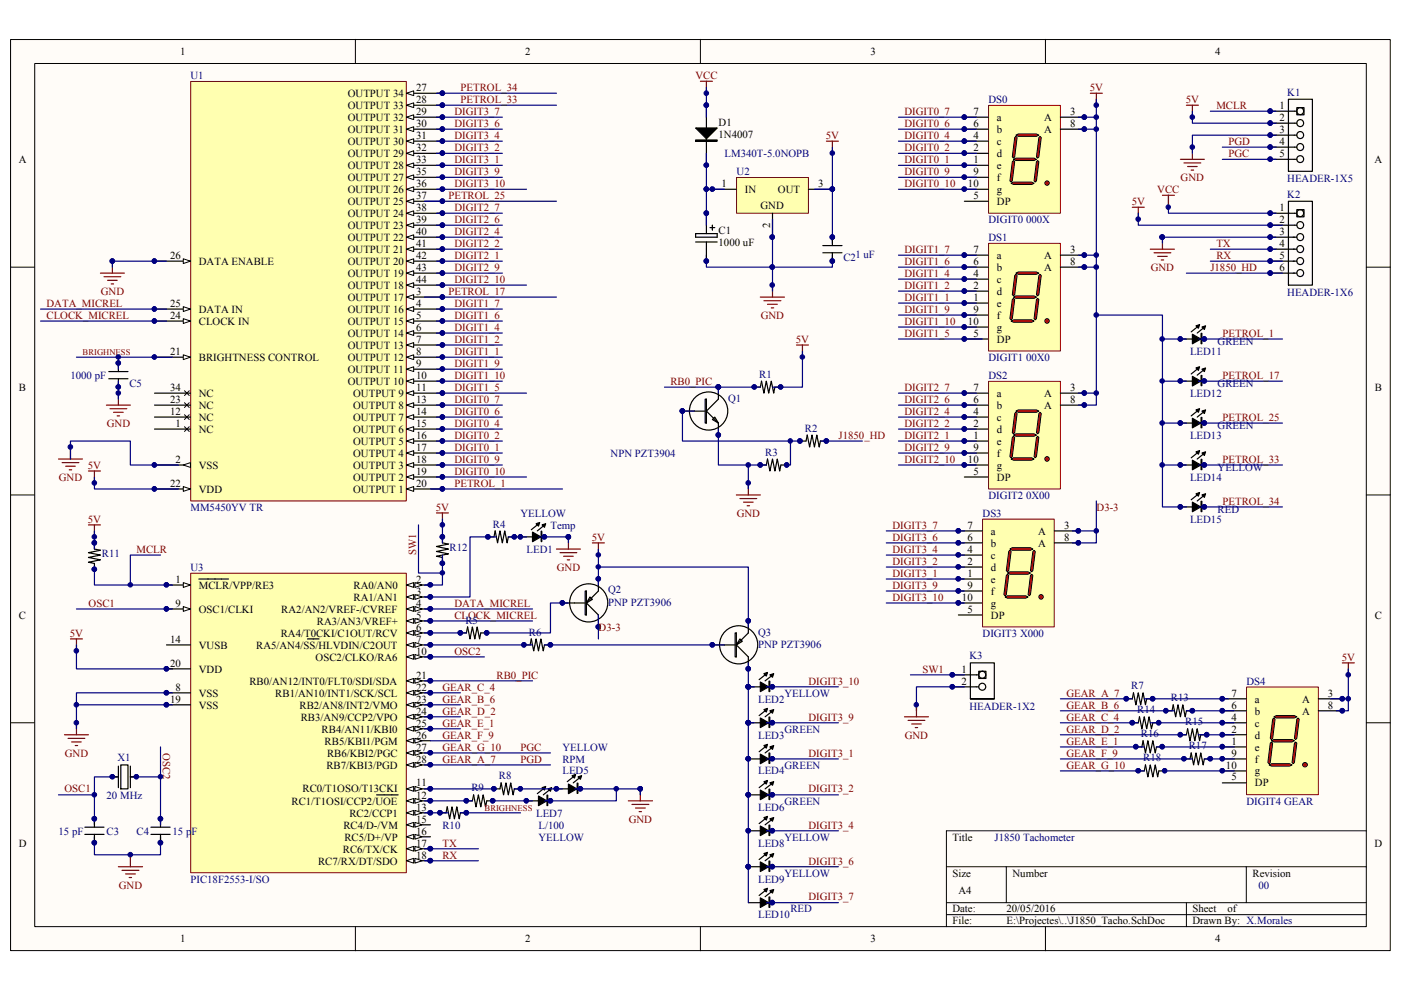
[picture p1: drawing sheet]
<svg xmlns="http://www.w3.org/2000/svg" width="297mm" height="210mm" viewBox="0 0 297 210" stroke-linecap="round" stroke-linejoin="round" font-family="sans-serif">
<defs><g id="words">
<g font-size="2.3">
<text x="38.2" y="11.7">1</text>
<text x="111.4" y="11.7">2</text>
<text x="184.5" y="11.7">3</text>
<text x="257.6" y="11.7">4</text>
<text x="73.7" y="23.1">OUTPUT 33</text>
<text x="73.7" y="20.6">OUTPUT 34</text>
<text x="88.2" y="21.8">28</text>
<text x="88.2" y="19.3">27</text>
<text x="271.3" y="23.1">1</text>
<text x="73.7" y="28.2">OUTPUT 31</text>
<text x="73.7" y="25.7">OUTPUT 32</text>
<text x="88.2" y="29.5">31</text>
<text x="88.2" y="26.9">30</text>
<text x="88.2" y="24.4">29</text>
<text x="152.4" y="26.7">D1</text>
<text x="152.4" y="29.2">1N4007</text>
<text x="206.4" y="29.5">4</text>
<text x="206.4" y="26.9">6</text>
<text x="206.4" y="24.4">7</text>
<text x="211.4" y="28.2">b</text>
<text x="211.4" y="25.7">a</text>
<text x="221.4" y="25.7">A</text>
<text x="221.4" y="28.2">A</text>
<text x="226.9" y="24.4">3</text>
<text x="226.9" y="26.9">8</text>
<text x="271.3" y="25.7">2</text>
<text x="271.3" y="28.2">3</text>
<text x="4" y="34.5">A</text>
<text x="73.7" y="35.8">OUTPUT 28</text>
<text x="73.7" y="33.3">OUTPUT 29</text>
<text x="73.7" y="30.7">OUTPUT 30</text>
<text x="88.2" y="34.5">33</text>
<text x="88.2" y="32">32</text>
<text x="206.4" y="34.5">1</text>
<text x="206.4" y="32">2</text>
<text x="211.4" y="35.8">e</text>
<text x="211.4" y="33.3">d</text>
<text x="211.4" y="30.7">c</text>
<text x="271.3" y="30.7">4</text>
<text x="271.3" y="33.3">5</text>
<text x="291.4" y="34.5">A</text>
<text x="73.7" y="40.9">OUTPUT 26</text>
<text x="73.7" y="38.4">OUTPUT 27</text>
<text x="88.2" y="39.6">36</text>
<text x="88.2" y="37.1">35</text>
<text x="152.9" y="39.6">1</text>
<text x="157.9" y="40.9">IN</text>
<text x="164.9" y="40.9">OUT</text>
<text x="173.4" y="39.6">3</text>
<text x="205.2" y="39.6">10</text>
<text x="206.4" y="37.1">9</text>
<text x="211.4" y="38.4">f</text>
<text x="211.4" y="40.9">g</text>
<text x="73.7" y="46">OUTPUT 24</text>
<text x="73.7" y="43.5">OUTPUT 25</text>
<text x="88.2" y="47.3">39</text>
<text x="88.2" y="44.7">38</text>
<text x="88.2" y="42.2">37</text>
<text x="161.2" y="44.2">GND</text>
<text x="206.4" y="42.2">5</text>
<text x="211.4" y="43.5">DP</text>
<text x="271.3" y="44.7">1</text>
<text x="271.3" y="47.3">2</text>
<text x="73.7" y="53.6">OUTPUT 21</text>
<text x="73.7" y="51.1">OUTPUT 22</text>
<text x="73.7" y="48.6">OUTPUT 23</text>
<text x="88.2" y="52.4">41</text>
<text x="88.2" y="49.8">40</text>
<text x="152.4" y="49.6">C1</text>
<text x="152.4" y="52.1">1000 uF</text>
<text x="163.3" y="48.4" transform="rotate(-90 163.3 48.4)">2</text>
<text x="206.4" y="53.6">7</text>
<text x="226.9" y="53.6">3</text>
<text x="271.3" y="49.8">3</text>
<text x="271.3" y="52.4">4</text>
<text x="36.1" y="54.9">26</text>
<text x="42.2" y="56.2">DATA ENABLE</text>
<text x="73.7" y="58.7">OUTPUT 19</text>
<text x="73.7" y="56.2">OUTPUT 20</text>
<text x="88.2" y="60">44</text>
<text x="88.2" y="57.4">43</text>
<text x="88.2" y="54.9">42</text>
<text x="206.4" y="58.7">4</text>
<text x="206.4" y="56.2">6</text>
<text x="211.4" y="60">c</text>
<text x="211.4" y="57.4">b</text>
<text x="211.4" y="54.9">a</text>
<text x="221.4" y="54.9">A</text>
<text x="221.4" y="57.4">A</text>
<text x="226.9" y="56.2">8</text>
<text x="271.3" y="54.9">5</text>
<text x="271.3" y="57.4">6</text>
<text x="36.1" y="65.1">25</text>
<text x="73.7" y="63.8">OUTPUT 17</text>
<text x="73.7" y="61.3">OUTPUT 18</text>
<text x="88.2" y="65.1">4</text>
<text x="88.2" y="62.5">3</text>
<text x="206.4" y="63.8">1</text>
<text x="206.4" y="61.3">2</text>
<text x="211.4" y="65.1">e</text>
<text x="211.4" y="62.5">d</text>
<text x="36.1" y="67.6">24</text>
<text x="42.2" y="68.9">CLOCK IN</text>
<text x="42.2" y="66.3">DATA IN</text>
<text x="73.7" y="71.4">OUTPUT 14</text>
<text x="73.7" y="68.9">OUTPUT 15</text>
<text x="73.7" y="66.3">OUTPUT 16</text>
<text x="88.2" y="70.1">6</text>
<text x="88.2" y="67.6">5</text>
<text x="205.2" y="68.9">10</text>
<text x="206.4" y="66.3">9</text>
<text x="206.4" y="71.4">5</text>
<text x="211.4" y="67.6">f</text>
<text x="211.4" y="70.1">g</text>
<text x="36.1" y="75.2">21</text>
<text x="42.2" y="76.5">BRIGHTNESS CONTROL</text>
<text x="73.7" y="76.5">OUTPUT 12</text>
<text x="73.7" y="74">OUTPUT 13</text>
<text x="88.2" y="77.8">9</text>
<text x="88.2" y="75.2">8</text>
<text x="88.2" y="72.7">7</text>
<text x="211.4" y="72.7">DP</text>
<text x="4" y="82.8">B</text>
<text x="36.1" y="82.8">34</text>
<text x="73.7" y="81.6">OUTPUT 10</text>
<text x="73.7" y="79">OUTPUT 11</text>
<text x="88.2" y="82.8">11</text>
<text x="88.2" y="80.3">10</text>
<text x="206.4" y="82.8">7</text>
<text x="226.9" y="82.8">3</text>
<text x="291.5" y="82.8">B</text>
<text x="36.1" y="88">12</text>
<text x="36.1" y="85.4">23</text>
<text x="42.2" y="89.2">NC</text>
<text x="42.2" y="86.7">NC</text>
<text x="42.2" y="84.1">NC</text>
<text x="74.9" y="89.2">OUTPUT 7</text>
<text x="74.9" y="86.7">OUTPUT 8</text>
<text x="74.9" y="84.1">OUTPUT 9</text>
<text x="88.2" y="88">14</text>
<text x="88.2" y="85.4">13</text>
<text x="206.4" y="88">4</text>
<text x="206.4" y="85.4">6</text>
<text x="211.4" y="89.2">c</text>
<text x="211.4" y="86.7">b</text>
<text x="211.4" y="84.1">a</text>
<text x="221.4" y="84.1">A</text>
<text x="221.4" y="86.7">A</text>
<text x="226.9" y="85.4">8</text>
<text x="37.2" y="90.5">1</text>
<text x="42.2" y="91.8">NC</text>
<text x="74.9" y="94.3">OUTPUT 5</text>
<text x="74.9" y="91.8">OUTPUT 6</text>
<text x="88.2" y="95.6">17</text>
<text x="88.2" y="93">16</text>
<text x="88.2" y="90.5">15</text>
<text x="206.4" y="95.6">9</text>
<text x="206.4" y="93">1</text>
<text x="206.4" y="90.5">2</text>
<text x="211.4" y="94.3">e</text>
<text x="211.4" y="91.8">d</text>
<text x="37.2" y="98.1">2</text>
<text x="42.2" y="99.4">VSS</text>
<text x="74.9" y="101.9">OUTPUT 2</text>
<text x="74.9" y="99.4">OUTPUT 3</text>
<text x="74.9" y="96.9">OUTPUT 4</text>
<text x="88.2" y="100.7">19</text>
<text x="88.2" y="98.1">18</text>
<text x="205.2" y="98.1">10</text>
<text x="206.4" y="100.7">5</text>
<text x="211.4" y="96.9">f</text>
<text x="211.4" y="99.4">g</text>
<text x="211.4" y="101.9">DP</text>
<text x="36.1" y="103.2">22</text>
<text x="42.2" y="104.5">VDD</text>
<text x="74.9" y="104.5">OUTPUT 1</text>
<text x="88.2" y="103.2">20</text>
<text x="205.1" y="112.1">7</text>
<text x="210.1" y="113.4">a</text>
<text x="220.1" y="113.4">A</text>
<text x="225.6" y="112.1">3</text>
<text x="205.1" y="119.7">2</text>
<text x="205.1" y="117.2">4</text>
<text x="205.1" y="114.6">6</text>
<text x="210.1" y="118.4">c</text>
<text x="210.1" y="115.9">b</text>
<text x="220.1" y="115.9">A</text>
<text x="225.6" y="114.6">8</text>
<text x="37.2" y="123.5">1</text>
<text x="42.2" y="124.8">MCLR/VPP/RE3</text>
<text x="75" y="124.8">RA0/AN0</text>
<text x="88.2" y="123.5">2</text>
<text x="205.1" y="124.8">9</text>
<text x="205.1" y="122.3">1</text>
<text x="210.1" y="123.5">e</text>
<text x="210.1" y="121">d</text>
<text x="4" y="131.2">C</text>
<text x="37.2" y="128.7">9</text>
<text x="42.2" y="129.9">OSC1/CLKI</text>
<text x="59.6" y="129.9">RA2/AN2/VREF-/CVREF</text>
<text x="75" y="127.4">RA1/AN1</text>
<text x="88.2" y="126.1">3</text>
<text x="88.2" y="128.7">4</text>
<text x="88.2" y="131.2">5</text>
<text x="204" y="127.4">10</text>
<text x="205.1" y="129.9">5</text>
<text x="210.1" y="126.1">f</text>
<text x="210.1" y="128.7">g</text>
<text x="210.1" y="131.2">DP</text>
<text x="291.5" y="131.2">C</text>
<text x="36.1" y="136.3">14</text>
<text x="42.2" y="137.5">VUSB</text>
<text x="54.3" y="137.5">RA5/AN4/SS/HLVDIN/C2OUT</text>
<text x="59.5" y="135">RA4/T0CKI/C1OUT/RCV</text>
<text x="67.2" y="132.5">RA3/AN3/VREF+</text>
<text x="88.2" y="133.7">6</text>
<text x="88.2" y="136.3">7</text>
<text x="36.1" y="141.4">20</text>
<text x="42.2" y="142.6">VDD</text>
<text x="66.9" y="140.1">OSC2/CLKO/RA6</text>
<text x="88.2" y="138.8">10</text>
<text x="88.2" y="143.9">21</text>
<text x="203.8" y="142.6">1</text>
<text x="36.1" y="149">19</text>
<text x="37.2" y="146.4">8</text>
<text x="42.2" y="147.7">VSS</text>
<text x="52.9" y="145.2">RB0/AN12/INT0/FLT0/SDI/SDA</text>
<text x="58.4" y="147.7">RB1/AN10/INT1/SCK/SCL</text>
<text x="88.2" y="146.4">22</text>
<text x="88.2" y="149">23</text>
<text x="203.8" y="145.2">2</text>
<text x="261.1" y="147.7">7</text>
<text x="266.1" y="149">a</text>
<text x="276.1" y="149">A</text>
<text x="281.6" y="147.7">3</text>
<text x="42.2" y="150.2">VSS</text>
<text x="63.5" y="150.2">RB2/AN8/INT2/VMO</text>
<text x="63.8" y="152.8">RB3/AN9/CCP2/VPO</text>
<text x="68.2" y="155.3">RB4/AN11/KBI0</text>
<text x="88.2" y="151.5">24</text>
<text x="88.2" y="154.1">25</text>
<text x="261.1" y="155.3">2</text>
<text x="261.1" y="152.8">4</text>
<text x="261.1" y="150.2">6</text>
<text x="266.1" y="154.1">c</text>
<text x="266.1" y="151.5">b</text>
<text x="276.1" y="151.5">A</text>
<text x="281.6" y="150.2">8</text>
<text x="68.8" y="157.9">RB5/KBI1/PGM</text>
<text x="69.3" y="160.4">RB6/KBI2/PGC</text>
<text x="88.2" y="156.6">26</text>
<text x="88.2" y="161.7">28</text>
<text x="88.2" y="159.1">27</text>
<text x="261.1" y="160.4">9</text>
<text x="261.1" y="157.9">1</text>
<text x="266.1" y="161.7">f</text>
<text x="266.1" y="159.1">e</text>
<text x="266.1" y="156.6">d</text>
<text x="69.2" y="162.9">RB7/KBI3/PGD</text>
<text x="88.2" y="166.8">11</text>
<text x="259.9" y="162.9">10</text>
<text x="261.1" y="165.5">5</text>
<text x="266.1" y="164.2">g</text>
<text x="266.1" y="166.8">DP</text>
<text x="61.8" y="170.6">RC1/T1OSI/CCP2/UOE</text>
<text x="64.1" y="168">RC0/T1OSO/T13CKI</text>
<text x="74.1" y="173.1">RC2/CCP1</text>
<text x="88.2" y="169.3">12</text>
<text x="88.2" y="171.9">13</text>
<text x="4" y="179.5">D</text>
<text x="72.8" y="175.7">RC4/D-/VM</text>
<text x="73" y="178.2">RC5/D+/VP</text>
<text x="88.2" y="177">16</text>
<text x="88.2" y="179.5">17</text>
<text x="88.2" y="174.4">15</text>
<text x="201.9" y="178.2">Title</text>
<text x="291.4" y="179.5">D</text>
<text x="67.4" y="183.3">RC7/RX/DT/SDO</text>
<text x="72.7" y="180.8">RC6/TX/CK</text>
<text x="88.2" y="182">18</text>
<text x="201.9" y="185.8">Size</text>
<text x="214.7" y="185.8">Number</text>
<text x="265.6" y="185.8">Revision</text>
<text x="203.2" y="189.7">A4</text>
<text x="201.9" y="193.5">Date:</text>
<text x="201.9" y="196">File:</text>
<text x="213.4" y="193.5">20/05/2016</text>
<text x="213.4" y="196">E:\Projectes\..\J1850_Tacho.SchDoc</text>
<text x="252.8" y="193.5">Sheet</text>
<text x="252.8" y="196">Drawn By: X.Morales</text>
<text x="260.3" y="193.5">of</text>
<text x="38.2" y="199.8">1</text>
<text x="111.4" y="199.8">2</text>
<text x="184.5" y="199.8">3</text>
<text x="257.6" y="199.8">4</text>
</g>
<g font-size="2.3" fill="#000080">
<text x="40.4" y="16.8">U1</text>
<text x="209.6" y="21.8">DS0</text>
<text x="272.9" y="20.3">K1</text>
<text x="153.6" y="33.3">LM340T-5.0NOPB</text>
<text x="156.2" y="37.1">U2</text>
<text x="272.9" y="38.6">HEADER-1X5</text>
<text x="272.9" y="41.9">K2</text>
<text x="209.6" y="47.3">DIGIT0 000X</text>
<text x="209.6" y="51.1">DS1</text>
<text x="178.8" y="55.4">C2</text>
<text x="181.4" y="54.7">1 uF</text>
<text x="272.9" y="62.8">HEADER-1X6</text>
<text x="209.6" y="76.5">DIGIT1 00X0</text>
<text x="252.3" y="75.2">LED11</text>
<text x="258.1" y="73.2">GREEN</text>
<text x="14.9" y="80.3">1000 pF</text>
<text x="27.4" y="82.1">C5</text>
<text x="161" y="80.1">R1</text>
<text x="209.6" y="80.3">DS2</text>
<text x="258.1" y="82.1">GREEN</text>
<text x="154.4" y="85.2">Q1</text>
<text x="252.3" y="84.1">LED12</text>
<text x="170.6" y="91.5">R2</text>
<text x="252.3" y="93">LED13</text>
<text x="258.1" y="91">GREEN</text>
<text x="129.5" y="96.9">NPN PZT3904</text>
<text x="162.3" y="96.6">R3</text>
<text x="252.3" y="101.9">LED14</text>
<text x="258.1" y="99.9">YELLOW</text>
<text x="209.6" y="105.7">DIGIT2 0X00</text>
<text x="40.4" y="108.3">MM5450YV TR</text>
<text x="104.5" y="111.8">R4</text>
<text x="110.4" y="109.6">YELLOW</text>
<text x="116.7" y="112.1">Temp</text>
<text x="208.3" y="109.6">DS3</text>
<text x="252.3" y="110.8">LED15</text>
<text x="258.1" y="108.8">RED</text>
<text x="21.6" y="118.2">R11</text>
<text x="95.3" y="116.9">R12</text>
<text x="111.6" y="117.2">LED1</text>
<text x="40.4" y="121">U3</text>
<text x="128.9" y="125.8">Q2</text>
<text x="128.9" y="128.4">PNP PZT3906</text>
<text x="98.7" y="132.2">R5</text>
<text x="112.1" y="134.7">R6</text>
<text x="160.7" y="134.7">Q3</text>
<text x="160.7" y="137.3">PNP PZT3906</text>
<text x="208.3" y="135">DIGIT3 X000</text>
<text x="205.5" y="139.8">K3</text>
<text x="160.7" y="149">LED2</text>
<text x="166.3" y="147.7">YELLOW</text>
<text x="239.9" y="146.2">R7</text>
<text x="248.2" y="148.7">R13</text>
<text x="264.3" y="145.2">DS4</text>
<text x="166.3" y="155.3">GREEN</text>
<text x="205.5" y="150.5">HEADER-1X2</text>
<text x="241.1" y="151.3">R14</text>
<text x="251.3" y="153.8">R15</text>
<text x="24.9" y="161.4">X1</text>
<text x="119.2" y="159.1">YELLOW</text>
<text x="119.2" y="161.7">RPM</text>
<text x="160.7" y="156.6">LED3</text>
<text x="241.9" y="156.3">R16</text>
<text x="242.4" y="161.4">R18</text>
<text x="252" y="158.9">R17</text>
<text x="99.9" y="167.8">R9</text>
<text x="105.8" y="165.2">R8</text>
<text x="119.2" y="164.2">LED5</text>
<text x="160.7" y="164.2">LED4</text>
<text x="166.3" y="162.9">GREEN</text>
<text x="22.6" y="169.3">20 MHz</text>
<text x="113.7" y="173.1">LED7</text>
<text x="160.7" y="171.9">LED6</text>
<text x="166.3" y="170.6">GREEN</text>
<text x="264.3" y="170.6">DIGIT4 GEAR</text>
<text x="12.4" y="177">15 pF</text>
<text x="22.6" y="177">C3</text>
<text x="29" y="177">C4</text>
<text x="36.6" y="177">15 pF</text>
<text x="93.8" y="175.7">R10</text>
<text x="114.2" y="178.2">YELLOW</text>
<text x="114.2" y="175.7">L/100</text>
<text x="160.7" y="179.5">LED8</text>
<text x="166.3" y="178.2">YELLOW</text>
<text x="210.9" y="178.2">J1850 Tachometer</text>
<text x="166.3" y="185.8">YELLOW</text>
<text x="40.4" y="187.1">PIC18F2553-I/SO</text>
<text x="160.7" y="187.1">LED9</text>
<text x="266.8" y="188.4">00</text>
<text x="160.7" y="194.7">LED10</text>
<text x="167.6" y="193.5">RED</text>
</g>
<g font-size="2.3" fill="#800000">
<text x="147.4" y="16.8">VCC</text>
<text x="97.7" y="19.3">PETROL_34</text>
<text x="97.7" y="21.8">PETROL_33</text>
<text x="231.1" y="19.3">5V</text>
<text x="251.4" y="21.8">5V</text>
<text x="257.9" y="23.1">MCLR</text>
<text x="96.3" y="24.4">DIGIT3_7</text>
<text x="96.3" y="26.9">DIGIT3_6</text>
<text x="96.3" y="29.5">DIGIT3_4</text>
<text x="175.1" y="29.5">5V</text>
<text x="191.8" y="24.4">DIGIT0_7</text>
<text x="191.8" y="26.9">DIGIT0_6</text>
<text x="191.8" y="29.5">DIGIT0_4</text>
<text x="96.3" y="32">DIGIT3_2</text>
<text x="96.3" y="34.5">DIGIT3_1</text>
<text x="191.8" y="32">DIGIT0_2</text>
<text x="191.8" y="34.5">DIGIT0_1</text>
<text x="260.5" y="30.7">PGD</text>
<text x="260.5" y="33.3">PGC</text>
<text x="96.3" y="37.1">DIGIT3_9</text>
<text x="96.3" y="39.6">DIGIT3_10</text>
<text x="191.8" y="37.1">DIGIT0_9</text>
<text x="191.8" y="39.6">DIGIT0_10</text>
<text x="245.4" y="40.9">VCC</text>
<text x="250.3" y="38.4">GND</text>
<text x="95.1" y="42.2">PETROL_25</text>
<text x="96.3" y="44.7">DIGIT2_7</text>
<text x="96.3" y="47.3">DIGIT2_6</text>
<text x="240" y="43.5">5V</text>
<text x="96.3" y="49.8">DIGIT2_4</text>
<text x="96.3" y="52.4">DIGIT2_2</text>
<text x="191.8" y="53.6">DIGIT1_7</text>
<text x="257.9" y="52.4">TX</text>
<text x="96.3" y="54.9">DIGIT2_1</text>
<text x="96.3" y="57.4">DIGIT2_9</text>
<text x="96.3" y="60">DIGIT2_10</text>
<text x="191.8" y="56.2">DIGIT1_6</text>
<text x="191.8" y="58.7">DIGIT1_4</text>
<text x="244" y="57.4">GND</text>
<text x="256.6" y="57.4">J1850_HD</text>
<text x="257.9" y="54.9">RX</text>
<text x="9.9" y="65.1">DATA_MICREL</text>
<text x="21.4" y="62.5">GND</text>
<text x="95.1" y="62.5">PETROL_17</text>
<text x="96.3" y="65.1">DIGIT1_7</text>
<text x="191.8" y="61.3">DIGIT1_2</text>
<text x="191.8" y="63.8">DIGIT1_1</text>
<text x="9.9" y="67.6">CLOCK_MICREL</text>
<text x="96.3" y="67.6">DIGIT1_6</text>
<text x="96.3" y="70.1">DIGIT1_4</text>
<text x="161.3" y="67.6">GND</text>
<text x="191.8" y="66.3">DIGIT1_9</text>
<text x="191.8" y="68.9">DIGIT1_10</text>
<text x="191.8" y="71.4">DIGIT1_5</text>
<text x="259.2" y="71.4">PETROL_1</text>
<text x="96.3" y="72.7">DIGIT1_2</text>
<text x="96.3" y="75.2">DIGIT1_1</text>
<text x="96.3" y="77.8">DIGIT1_9</text>
<text x="168.7" y="72.7">5V</text>
<text x="96.3" y="80.3">DIGIT1_10</text>
<text x="96.3" y="82.8">DIGIT1_5</text>
<text x="142.2" y="81.6">RB0_PIC</text>
<text x="191.8" y="82.8">DIGIT2_7</text>
<text x="259.2" y="80.3">PETROL_17</text>
<text x="96.3" y="85.4">DIGIT0_7</text>
<text x="96.3" y="88">DIGIT0_6</text>
<text x="191.8" y="85.4">DIGIT2_6</text>
<text x="191.8" y="88">DIGIT2_4</text>
<text x="259.2" y="89.2">PETROL_25</text>
<text x="22.6" y="90.5">GND</text>
<text x="96.3" y="90.5">DIGIT0_4</text>
<text x="96.3" y="93">DIGIT0_2</text>
<text x="96.3" y="95.6">DIGIT0_1</text>
<text x="177.8" y="93">J1850_HD</text>
<text x="191.8" y="90.5">DIGIT2_2</text>
<text x="191.8" y="93">DIGIT2_1</text>
<text x="191.8" y="95.6">DIGIT2_9</text>
<text x="12.5" y="101.9">GND</text>
<text x="18.6" y="99.4">5V</text>
<text x="96.3" y="98.1">DIGIT0_9</text>
<text x="96.3" y="100.7">DIGIT0_10</text>
<text x="191.8" y="98.1">DIGIT2_10</text>
<text x="259.2" y="98.1">PETROL_33</text>
<text x="96.3" y="103.2">PETROL_1</text>
<text x="259.2" y="107">PETROL_34</text>
<text x="18.6" y="110.8">5V</text>
<text x="92.4" y="108.3">5V</text>
<text x="156.2" y="109.6">GND</text>
<text x="189.2" y="112.1">DIGIT3_7</text>
<text x="232.5" y="108.3">D3-3</text>
<text x="29" y="117.2">MCLR</text>
<text x="88.2" y="117.7" transform="rotate(-90 88.2 117.7)">SW1</text>
<text x="125.5" y="114.6">5V</text>
<text x="189.2" y="114.6">DIGIT3_6</text>
<text x="189.2" y="117.2">DIGIT3_4</text>
<text x="189.2" y="119.7">DIGIT3_2</text>
<text x="118.1" y="121">GND</text>
<text x="189.2" y="122.3">DIGIT3_1</text>
<text x="189.2" y="124.8">DIGIT3_9</text>
<text x="18.8" y="128.7">OSC1</text>
<text x="96.3" y="128.7">DATA_MICREL</text>
<text x="96.3" y="131.2">CLOCK_MICREL</text>
<text x="189.2" y="127.4">DIGIT3_10</text>
<text x="14.8" y="135">5V</text>
<text x="126.9" y="133.7">D3-3</text>
<text x="96.3" y="138.8">OSC2</text>
<text x="105.3" y="143.9">RB0_PIC</text>
<text x="195.6" y="142.6">SW1</text>
<text x="284.5" y="140.1">5V</text>
<text x="93.8" y="146.4">GEAR_C_4</text>
<text x="93.8" y="149">GEAR_B_6</text>
<text x="171.4" y="145.2">DIGIT3_10</text>
<text x="226.1" y="147.7">GEAR_A_7</text>
<text x="93.8" y="151.5">GEAR_D_2</text>
<text x="93.8" y="154.1">GEAR_E_1</text>
<text x="171.4" y="152.8">DIGIT3_9</text>
<text x="226.1" y="152.8">GEAR_C_4</text>
<text x="226.1" y="150.2">GEAR_B_6</text>
<text x="226.1" y="155.3">GEAR_D_2</text>
<text x="13.8" y="160.4">GND</text>
<text x="34.5" y="159.6" transform="rotate(90 34.5 159.6)">OSC2</text>
<text x="93.8" y="156.6">GEAR_F_9</text>
<text x="93.8" y="159.1">GEAR_G_10</text>
<text x="93.8" y="161.7">GEAR_A_7</text>
<text x="110.4" y="161.7">PGD</text>
<text x="110.4" y="159.1">PGC</text>
<text x="171.4" y="160.4">DIGIT3_1</text>
<text x="191.8" y="156.6">GND</text>
<text x="226.1" y="157.9">GEAR_E_1</text>
<text x="226.1" y="160.4">GEAR_F_9</text>
<text x="226.1" y="162.9">GEAR_G_10</text>
<text x="13.7" y="168">OSC1</text>
<text x="171.4" y="168">DIGIT3_2</text>
<text x="93.8" y="179.5">TX</text>
<text x="133.3" y="174.4">GND</text>
<text x="171.4" y="175.7">DIGIT3_4</text>
<text x="93.8" y="182">RX</text>
<text x="171.4" y="183.3">DIGIT3_6</text>
<text x="25.2" y="188.4">GND</text>
<text x="171.4" y="190.9">DIGIT3_7</text>
</g>
<g font-size="1.8" fill="#800000">
<text x="17.5" y="75.4">BRIGHNESS</text>
<text x="102.7" y="172">BRIGHNESS</text>
</g>
</g></defs>
<path d="M2.3 8.4h292.5v193.1h-292.5z" fill="#fffcf8"/>
<path d="M2.2 8.4h292.6v193.1h-292.6z" fill="none" stroke="#000" stroke-width=".21"/>
<path d="M7.4 13.5h282.3v183h-282.3z" fill="#fffcf8"/>
<g fill="none" stroke="#000" stroke-width=".21">
<path d="M7.4 13.5h282.3v183h-282.3zM75.3 8.3v5.1M148.5 8.3v5.1M221.7 8.3v5.1M2.2 56.6h5.1M289.7 56.6h5.1M2.2 104.9h5.1M289.7 104.9h5.1M2.2 153.2h5.1M289.7 153.2h5.1M289.7 176.1h-89v20.4M75.3 196.5v5.1"/>
<path d="M148.5 196.5v5.1M200.7 183.8h89M200.7 191.4h89M200.7 193.9h89M213.4 183.8v7.6M221.7 196.5v5.1M251.5 191.4v5.1M264.2 183.8v7.6"/>
</g>
<path d="M161.2 63h5.1M162 63.8h3.6M162.7 64.5h2.1M163.5 65.3h.5M163.8 60.5v2.5" fill="none" stroke="#800000" stroke-width=".25"/>
<circle cx="163.7" cy="60.4" r=".49" fill="#000080"/>
<circle cx="163.7" cy="60.4" r=".49" fill="none" stroke="#000080" stroke-width=".21"/>
<path d="M148.5 17.2h2.5M149.8 17.2v2.6" fill="none" stroke="#800000" stroke-width=".25"/>
<circle cx="149.7" cy="19.7" r=".49" fill="#000080"/>
<circle cx="149.7" cy="19.7" r=".49" fill="none" stroke="#000080" stroke-width=".21"/>
<path d="M175.2 29.9h2.6M176.5 29.9v2.6" fill="none" stroke="#800000" stroke-width=".25"/>
<circle cx="176.5" cy="32.5" r=".49" fill="#000080"/>
<circle cx="176.5" cy="32.5" r=".49" fill="none" stroke="#000080" stroke-width=".21"/>
<path d="M14.9 135.5h2.6M16.2 135.5v2.5" fill="none" stroke="#800000" stroke-width=".25"/>
<circle cx="16.2" cy="138" r=".49" fill="#000080"/>
<circle cx="16.2" cy="138" r=".49" fill="none" stroke="#000080" stroke-width=".21"/>
<path d="M13.7 155.8h5.1M14.4 156.5h3.6M15.2 157.3h2M16 158.1h.5M16.2 153.2v2.6" fill="none" stroke="#800000" stroke-width=".25"/>
<circle cx="16.2" cy="153.2" r=".49" fill="#000080"/>
<circle cx="16.2" cy="153.2" r=".49" fill="none" stroke="#000080" stroke-width=".21"/>
<path d="M16.2 136.7v5.1h20.4" fill="none" stroke="#000080" stroke-width=".25"/>
<path d="M40.5 121.6h45.6v63.4h-45.6z" fill="#ffffb0"/>
<path d="M40.4 121.5h45.7v63.5h-45.7z" fill="none" stroke="#800000" stroke-width=".21"/>
<path d="M35.3 124h5.1" fill="none" stroke="#000" stroke-width=".25"/>
<path d="M38.9 123.5l1.5 .5-1.5 .5z" fill="#fffcf8"/>
<path d="M38.9 123.5l1.5 .5-1.5 .5z" fill="none" stroke="#000" stroke-width=".21"/>
<path d="M42.2 122.8h6.2" fill="none" stroke="#000" stroke-width=".25"/>
<circle cx="35.3" cy="124" r=".48" fill="#000080"/>
<circle cx="35.3" cy="124" r=".48" fill="none" stroke="#000080" stroke-width=".21"/>
<path d="M86.2 124h5.1" fill="none" stroke="#000" stroke-width=".25"/>
<path d="M86.2 124l1.5-.5v1z" fill="#fffcf8"/>
<path d="M86.2 124l1.5-.5v1z" fill="none" stroke="#000" stroke-width=".21"/>
<path d="M88 123.5l1.5 .5-1.5 .5z" fill="#fffcf8"/>
<path d="M88 123.5l1.5 .5-1.5 .5z" fill="none" stroke="#000" stroke-width=".21"/>
<circle cx="91.2" cy="124" r=".49" fill="#000080"/>
<circle cx="91.2" cy="124" r=".49" fill="none" stroke="#000080" stroke-width=".21"/>
<path d="M86.2 126.6h5.1" fill="none" stroke="#000" stroke-width=".25"/>
<path d="M86.2 126.6l1.5-.5v1z" fill="#fffcf8"/>
<path d="M86.2 126.6l1.5-.5v1z" fill="none" stroke="#000" stroke-width=".21"/>
<path d="M88 126.1l1.5 .5-1.5 .5z" fill="#fffcf8"/>
<path d="M88 126.1l1.5 .5-1.5 .5z" fill="none" stroke="#000" stroke-width=".21"/>
<circle cx="91.2" cy="126.6" r=".5" fill="#000080"/>
<circle cx="91.2" cy="126.6" r=".5" fill="none" stroke="#000080" stroke-width=".21"/>
<path d="M86.2 129.1h5.1" fill="none" stroke="#000" stroke-width=".25"/>
<path d="M86.2 129.1l1.5-.5v1z" fill="#fffcf8"/>
<path d="M86.2 129.1l1.5-.5v1z" fill="none" stroke="#000" stroke-width=".21"/>
<path d="M88 128.6l1.5 .5-1.5 .5z" fill="#fffcf8"/>
<path d="M88 128.6l1.5 .5-1.5 .5z" fill="none" stroke="#000" stroke-width=".21"/>
<circle cx="91.2" cy="129.1" r=".5" fill="#000080"/>
<circle cx="91.2" cy="129.1" r=".5" fill="none" stroke="#000080" stroke-width=".21"/>
<path d="M86.2 131.7h5.1" fill="none" stroke="#000" stroke-width=".25"/>
<path d="M86.2 131.7l1.5-.6v1.1z" fill="#fffcf8"/>
<path d="M86.2 131.7l1.5-.6v1.1z" fill="none" stroke="#000" stroke-width=".21"/>
<path d="M88 131.1l1.5 .6-1.5 .5z" fill="#fffcf8"/>
<path d="M88 131.1l1.5 .6-1.5 .5z" fill="none" stroke="#000" stroke-width=".21"/>
<circle cx="91.2" cy="131.6" r=".5" fill="#000080"/>
<circle cx="91.2" cy="131.6" r=".5" fill="none" stroke="#000080" stroke-width=".21"/>
<path d="M86.2 134.2h5.1" fill="none" stroke="#000" stroke-width=".25"/>
<path d="M86.2 134.2l1.5-.5v1z" fill="#fffcf8"/>
<path d="M86.2 134.2l1.5-.5v1z" fill="none" stroke="#000" stroke-width=".21"/>
<path d="M88 133.7l1.5 .5-1.5 .5z" fill="#fffcf8"/>
<path d="M88 133.7l1.5 .5-1.5 .5z" fill="none" stroke="#000" stroke-width=".21"/>
<circle cx="91.2" cy="134.2" r=".5" fill="#000080"/>
<circle cx="91.2" cy="134.2" r=".5" fill="none" stroke="#000080" stroke-width=".21"/>
<path d="M86.2 136.7h5.1" fill="none" stroke="#000" stroke-width=".25"/>
<path d="M86.2 136.7l1.5-.5v1z" fill="#fffcf8"/>
<path d="M86.2 136.7l1.5-.5v1z" fill="none" stroke="#000" stroke-width=".21"/>
<path d="M88 136.2l1.5 .5-1.5 .5z" fill="#fffcf8"/>
<path d="M88 136.2l1.5 .5-1.5 .5z" fill="none" stroke="#000" stroke-width=".21"/>
<path d="M65.2 135.5h2.4" fill="none" stroke="#000" stroke-width=".25"/>
<circle cx="91.2" cy="136.7" r=".5" fill="#000080"/>
<circle cx="91.2" cy="136.7" r=".5" fill="none" stroke="#000080" stroke-width=".21"/>
<path d="M35.3 146.9h5.1" fill="none" stroke="#000" stroke-width=".25"/>
<circle cx="35.3" cy="146.9" r=".49" fill="#000080"/>
<circle cx="35.3" cy="146.9" r=".49" fill="none" stroke="#000080" stroke-width=".21"/>
<path d="M35.3 129.1h5.1" fill="none" stroke="#000" stroke-width=".25"/>
<path d="M38.9 128.6l1.5 .5-1.5 .5z" fill="#fffcf8"/>
<path d="M38.9 128.6l1.5 .5-1.5 .5z" fill="none" stroke="#000" stroke-width=".21"/>
<circle cx="35.3" cy="129.1" r=".49" fill="#000080"/>
<circle cx="35.3" cy="129.1" r=".49" fill="none" stroke="#000080" stroke-width=".21"/>
<path d="M86.2 139.3h5.1" fill="none" stroke="#000" stroke-width=".25"/>
<path d="M86.2 139.3l1.5-.5v1z" fill="#fffcf8"/>
<path d="M86.2 139.3l1.5-.5v1z" fill="none" stroke="#000" stroke-width=".21"/>
<path d="M88 138.8l1.5 .5-1.5 .5z" fill="#fffcf8"/>
<path d="M88 138.8l1.5 .5-1.5 .5z" fill="none" stroke="#000" stroke-width=".21"/>
<circle cx="91.2" cy="139.3" r=".5" fill="#000080"/>
<circle cx="91.2" cy="139.3" r=".5" fill="none" stroke="#000080" stroke-width=".21"/>
<path d="M86.2 167.3h5.1" fill="none" stroke="#000" stroke-width=".25"/>
<path d="M86.2 167.3l1.5-.5v1z" fill="#fffcf8"/>
<path d="M86.2 167.3l1.5-.5v1z" fill="none" stroke="#000" stroke-width=".21"/>
<path d="M88 166.8l1.5 .5-1.5 .5z" fill="#fffcf8"/>
<path d="M88 166.8l1.5 .5-1.5 .5z" fill="none" stroke="#000" stroke-width=".21"/>
<circle cx="91.2" cy="167.2" r=".5" fill="#000080"/>
<circle cx="91.2" cy="167.2" r=".5" fill="none" stroke="#000080" stroke-width=".21"/>
<path d="M86.2 169.8h5.1" fill="none" stroke="#000" stroke-width=".25"/>
<path d="M86.2 169.8l1.5-.5v1z" fill="#fffcf8"/>
<path d="M86.2 169.8l1.5-.5v1z" fill="none" stroke="#000" stroke-width=".21"/>
<path d="M88 169.3l1.5 .5-1.5 .5z" fill="#fffcf8"/>
<path d="M88 169.3l1.5 .5-1.5 .5z" fill="none" stroke="#000" stroke-width=".21"/>
<path d="M79.8 168.5h4.6" fill="none" stroke="#000" stroke-width=".25"/>
<circle cx="91.2" cy="169.8" r=".5" fill="#000080"/>
<circle cx="91.2" cy="169.8" r=".5" fill="none" stroke="#000080" stroke-width=".21"/>
<path d="M86.2 172.3h5.1" fill="none" stroke="#000" stroke-width=".25"/>
<path d="M86.2 172.3l1.5-.5v1z" fill="#fffcf8"/>
<path d="M86.2 172.3l1.5-.5v1z" fill="none" stroke="#000" stroke-width=".21"/>
<path d="M88 171.8l1.5 .5-1.5 .5z" fill="#fffcf8"/>
<path d="M88 171.8l1.5 .5-1.5 .5z" fill="none" stroke="#000" stroke-width=".21"/>
<circle cx="91.2" cy="172.3" r=".5" fill="#000080"/>
<circle cx="91.2" cy="172.3" r=".5" fill="none" stroke="#000080" stroke-width=".21"/>
<path d="M35.3 136.7h5.1M86.2 174.9h5.1" fill="none" stroke="#000" stroke-width=".25"/>
<path d="M86.2 174.9l1.5-.5v1z" fill="#fffcf8"/>
<path d="M86.2 174.9l1.5-.5v1z" fill="none" stroke="#000" stroke-width=".21"/>
<path d="M88 174.4l1.5 .5-1.5 .5z" fill="#fffcf8"/>
<path d="M88 174.4l1.5 .5-1.5 .5z" fill="none" stroke="#000" stroke-width=".21"/>
<path d="M86.2 177.4h5.1" fill="none" stroke="#000" stroke-width=".25"/>
<path d="M86.2 177.4l1.5-.5v1z" fill="#fffcf8"/>
<path d="M86.2 177.4l1.5-.5v1z" fill="none" stroke="#000" stroke-width=".21"/>
<path d="M88 176.9l1.5 .5-1.5 .5z" fill="#fffcf8"/>
<path d="M88 176.9l1.5 .5-1.5 .5z" fill="none" stroke="#000" stroke-width=".21"/>
<path d="M86.2 180h5.1" fill="none" stroke="#000" stroke-width=".25"/>
<path d="M86.2 180l1.5-.5v1z" fill="#fffcf8"/>
<path d="M86.2 180l1.5-.5v1z" fill="none" stroke="#000" stroke-width=".21"/>
<path d="M88 179.5l1.5 .5-1.5 .5z" fill="#fffcf8"/>
<path d="M88 179.5l1.5 .5-1.5 .5z" fill="none" stroke="#000" stroke-width=".21"/>
<circle cx="91.2" cy="179.9" r=".5" fill="#000080"/>
<circle cx="91.2" cy="179.9" r=".5" fill="none" stroke="#000080" stroke-width=".21"/>
<path d="M86.2 182.5h5.1" fill="none" stroke="#000" stroke-width=".25"/>
<path d="M86.2 182.5l1.5-.5v1z" fill="#fffcf8"/>
<path d="M86.2 182.5l1.5-.5v1z" fill="none" stroke="#000" stroke-width=".21"/>
<path d="M88 182l1.5 .5-1.5 .5z" fill="#fffcf8"/>
<path d="M88 182l1.5 .5-1.5 .5z" fill="none" stroke="#000" stroke-width=".21"/>
<circle cx="91.2" cy="182.5" r=".5" fill="#000080"/>
<circle cx="91.2" cy="182.5" r=".5" fill="none" stroke="#000080" stroke-width=".21"/>
<path d="M35.3 149.4h5.1" fill="none" stroke="#000" stroke-width=".25"/>
<circle cx="35.3" cy="149.4" r=".49" fill="#000080"/>
<circle cx="35.3" cy="149.4" r=".49" fill="none" stroke="#000080" stroke-width=".21"/>
<path d="M35.3 141.8h5.1" fill="none" stroke="#000" stroke-width=".25"/>
<circle cx="35.3" cy="141.8" r=".49" fill="#000080"/>
<circle cx="35.3" cy="141.8" r=".49" fill="none" stroke="#000080" stroke-width=".21"/>
<path d="M86.2 144.4h5.1" fill="none" stroke="#000" stroke-width=".25"/>
<path d="M86.2 144.4l1.5-.6v1.1z" fill="#fffcf8"/>
<path d="M86.2 144.4l1.5-.6v1.1z" fill="none" stroke="#000" stroke-width=".21"/>
<path d="M88 143.8l1.5 .6-1.5 .5z" fill="#fffcf8"/>
<path d="M88 143.8l1.5 .6-1.5 .5z" fill="none" stroke="#000" stroke-width=".21"/>
<circle cx="91.2" cy="144.3" r=".5" fill="#000080"/>
<circle cx="91.2" cy="144.3" r=".5" fill="none" stroke="#000080" stroke-width=".21"/>
<path d="M86.2 146.9h5.1" fill="none" stroke="#000" stroke-width=".25"/>
<path d="M86.2 146.9l1.5-.5v1z" fill="#fffcf8"/>
<path d="M86.2 146.9l1.5-.5v1z" fill="none" stroke="#000" stroke-width=".21"/>
<path d="M88 146.4l1.5 .5-1.5 .5z" fill="#fffcf8"/>
<path d="M88 146.4l1.5 .5-1.5 .5z" fill="none" stroke="#000" stroke-width=".21"/>
<circle cx="91.2" cy="146.9" r=".5" fill="#000080"/>
<circle cx="91.2" cy="146.9" r=".5" fill="none" stroke="#000080" stroke-width=".21"/>
<path d="M86.2 149.4h5.1" fill="none" stroke="#000" stroke-width=".25"/>
<path d="M86.2 149.4l1.5-.5v1z" fill="#fffcf8"/>
<path d="M86.2 149.4l1.5-.5v1z" fill="none" stroke="#000" stroke-width=".21"/>
<path d="M88 148.9l1.5 .5-1.5 .5z" fill="#fffcf8"/>
<path d="M88 148.9l1.5 .5-1.5 .5z" fill="none" stroke="#000" stroke-width=".21"/>
<circle cx="91.2" cy="149.4" r=".5" fill="#000080"/>
<circle cx="91.2" cy="149.4" r=".5" fill="none" stroke="#000080" stroke-width=".21"/>
<path d="M86.2 152h5.1" fill="none" stroke="#000" stroke-width=".25"/>
<path d="M86.2 152l1.5-.5v1z" fill="#fffcf8"/>
<path d="M86.2 152l1.5-.5v1z" fill="none" stroke="#000" stroke-width=".21"/>
<path d="M88 151.5l1.5 .5-1.5 .5z" fill="#fffcf8"/>
<path d="M88 151.5l1.5 .5-1.5 .5z" fill="none" stroke="#000" stroke-width=".21"/>
<circle cx="91.2" cy="152" r=".5" fill="#000080"/>
<circle cx="91.2" cy="152" r=".5" fill="none" stroke="#000080" stroke-width=".21"/>
<path d="M86.2 154.5h5.1" fill="none" stroke="#000" stroke-width=".25"/>
<path d="M86.2 154.5l1.5-.5v1z" fill="#fffcf8"/>
<path d="M86.2 154.5l1.5-.5v1z" fill="none" stroke="#000" stroke-width=".21"/>
<path d="M88 154l1.5 .5-1.5 .5z" fill="#fffcf8"/>
<path d="M88 154l1.5 .5-1.5 .5z" fill="none" stroke="#000" stroke-width=".21"/>
<circle cx="91.2" cy="154.5" r=".5" fill="#000080"/>
<circle cx="91.2" cy="154.5" r=".5" fill="none" stroke="#000080" stroke-width=".21"/>
<path d="M86.2 157.1h5.1" fill="none" stroke="#000" stroke-width=".25"/>
<path d="M86.2 157.1l1.5-.6v1.1z" fill="#fffcf8"/>
<path d="M86.2 157.1l1.5-.6v1.1z" fill="none" stroke="#000" stroke-width=".21"/>
<path d="M88 156.5l1.5 .6-1.5 .5z" fill="#fffcf8"/>
<path d="M88 156.5l1.5 .6-1.5 .5z" fill="none" stroke="#000" stroke-width=".21"/>
<path d="M86.2 159.6h5.1" fill="none" stroke="#000" stroke-width=".25"/>
<path d="M86.2 159.6l1.5-.5v1z" fill="#fffcf8"/>
<path d="M86.2 159.6l1.5-.5v1z" fill="none" stroke="#000" stroke-width=".21"/>
<path d="M88 159.1l1.5 .5-1.5 .5z" fill="#fffcf8"/>
<path d="M88 159.1l1.5 .5-1.5 .5z" fill="none" stroke="#000" stroke-width=".21"/>
<circle cx="91.2" cy="159.6" r=".49" fill="#000080"/>
<circle cx="91.2" cy="159.6" r=".49" fill="none" stroke="#000080" stroke-width=".21"/>
<path d="M86.2 162.2h5.1" fill="none" stroke="#000" stroke-width=".25"/>
<path d="M86.2 162.2l1.5-.5v1z" fill="#fffcf8"/>
<path d="M86.2 162.2l1.5-.5v1z" fill="none" stroke="#000" stroke-width=".21"/>
<path d="M88 161.7l1.5 .5-1.5 .5z" fill="#fffcf8"/>
<path d="M88 161.7l1.5 .5-1.5 .5z" fill="none" stroke="#000" stroke-width=".21"/>
<circle cx="91.2" cy="162.1" r=".49" fill="#000080"/>
<circle cx="91.2" cy="162.1" r=".49" fill="none" stroke="#000080" stroke-width=".21"/>
<circle cx="35.3" cy="124" r=".48" fill="#000080"/>
<circle cx="35.3" cy="124" r=".48" fill="none" stroke="#000080" stroke-width=".21"/>
<circle cx="91.2" cy="124" r=".49" fill="#000080"/>
<circle cx="91.2" cy="124" r=".49" fill="none" stroke="#000080" stroke-width=".21"/>
<circle cx="91.2" cy="126.6" r=".5" fill="#000080"/>
<circle cx="91.2" cy="126.6" r=".5" fill="none" stroke="#000080" stroke-width=".21"/>
<circle cx="91.2" cy="129.1" r=".5" fill="#000080"/>
<circle cx="91.2" cy="129.1" r=".5" fill="none" stroke="#000080" stroke-width=".21"/>
<circle cx="91.2" cy="131.6" r=".5" fill="#000080"/>
<circle cx="91.2" cy="131.6" r=".5" fill="none" stroke="#000080" stroke-width=".21"/>
<circle cx="91.2" cy="134.2" r=".5" fill="#000080"/>
<circle cx="91.2" cy="134.2" r=".5" fill="none" stroke="#000080" stroke-width=".21"/>
<circle cx="91.2" cy="136.7" r=".5" fill="#000080"/>
<circle cx="91.2" cy="136.7" r=".5" fill="none" stroke="#000080" stroke-width=".21"/>
<circle cx="35.3" cy="146.9" r=".49" fill="#000080"/>
<circle cx="35.3" cy="146.9" r=".49" fill="none" stroke="#000080" stroke-width=".21"/>
<circle cx="35.3" cy="129.1" r=".49" fill="#000080"/>
<circle cx="35.3" cy="129.1" r=".49" fill="none" stroke="#000080" stroke-width=".21"/>
<circle cx="91.2" cy="139.3" r=".5" fill="#000080"/>
<circle cx="91.2" cy="139.3" r=".5" fill="none" stroke="#000080" stroke-width=".21"/>
<circle cx="91.2" cy="167.2" r=".5" fill="#000080"/>
<circle cx="91.2" cy="167.2" r=".5" fill="none" stroke="#000080" stroke-width=".21"/>
<circle cx="91.2" cy="169.8" r=".5" fill="#000080"/>
<circle cx="91.2" cy="169.8" r=".5" fill="none" stroke="#000080" stroke-width=".21"/>
<circle cx="91.2" cy="172.3" r=".5" fill="#000080"/>
<circle cx="91.2" cy="172.3" r=".5" fill="none" stroke="#000080" stroke-width=".21"/>
<circle cx="91.2" cy="179.9" r=".5" fill="#000080"/>
<circle cx="91.2" cy="179.9" r=".5" fill="none" stroke="#000080" stroke-width=".21"/>
<circle cx="91.2" cy="182.5" r=".5" fill="#000080"/>
<circle cx="91.2" cy="182.5" r=".5" fill="none" stroke="#000080" stroke-width=".21"/>
<circle cx="35.3" cy="149.4" r=".49" fill="#000080"/>
<circle cx="35.3" cy="149.4" r=".49" fill="none" stroke="#000080" stroke-width=".21"/>
<circle cx="35.3" cy="141.8" r=".49" fill="#000080"/>
<circle cx="35.3" cy="141.8" r=".49" fill="none" stroke="#000080" stroke-width=".21"/>
<circle cx="91.2" cy="144.3" r=".5" fill="#000080"/>
<circle cx="91.2" cy="144.3" r=".5" fill="none" stroke="#000080" stroke-width=".21"/>
<circle cx="91.2" cy="146.9" r=".5" fill="#000080"/>
<circle cx="91.2" cy="146.9" r=".5" fill="none" stroke="#000080" stroke-width=".21"/>
<circle cx="91.2" cy="149.4" r=".5" fill="#000080"/>
<circle cx="91.2" cy="149.4" r=".5" fill="none" stroke="#000080" stroke-width=".21"/>
<circle cx="91.2" cy="152" r=".5" fill="#000080"/>
<circle cx="91.2" cy="152" r=".5" fill="none" stroke="#000080" stroke-width=".21"/>
<circle cx="91.2" cy="154.5" r=".5" fill="#000080"/>
<circle cx="91.2" cy="154.5" r=".5" fill="none" stroke="#000080" stroke-width=".21"/>
<circle cx="91.2" cy="159.6" r=".49" fill="#000080"/>
<circle cx="91.2" cy="159.6" r=".49" fill="none" stroke="#000080" stroke-width=".21"/>
<circle cx="91.2" cy="162.1" r=".49" fill="#000080"/>
<circle cx="91.2" cy="162.1" r=".49" fill="none" stroke="#000080" stroke-width=".21"/>
<path d="M156.2 37.7h15.2v7.5h-15.2z" fill="#ffffb0"/>
<path d="M156.2 37.6h15.2v7.6h-15.2z" fill="none" stroke="#800000" stroke-width=".21"/>
<path d="M163.8 45.2v5.1" fill="none" stroke="#000" stroke-width=".25"/>
<circle cx="163.7" cy="50.3" r=".49" fill="#000080"/>
<circle cx="163.7" cy="50.3" r=".49" fill="none" stroke="#000080" stroke-width=".21"/>
<path d="M151 40.1h5.1" fill="none" stroke="#000" stroke-width=".25"/>
<circle cx="151" cy="40.1" r=".48" fill="#000080"/>
<circle cx="151" cy="40.1" r=".48" fill="none" stroke="#000080" stroke-width=".21"/>
<path d="M171.4 40.1h5.1" fill="none" stroke="#000" stroke-width=".25"/>
<circle cx="176.5" cy="40.1" r=".48" fill="#000080"/>
<circle cx="176.5" cy="40.1" r=".48" fill="none" stroke="#000080" stroke-width=".21"/>
<circle cx="163.7" cy="50.3" r=".49" fill="#000080"/>
<circle cx="163.7" cy="50.3" r=".49" fill="none" stroke="#000080" stroke-width=".21"/>
<circle cx="151" cy="40.1" r=".48" fill="#000080"/>
<circle cx="151" cy="40.1" r=".48" fill="none" stroke="#000080" stroke-width=".21"/>
<circle cx="176.5" cy="40.1" r=".48" fill="#000080"/>
<circle cx="176.5" cy="40.1" r=".48" fill="none" stroke="#000080" stroke-width=".21"/>
<path d="M40.5 17.3h45.6v88.9h-45.6z" fill="#ffffb0"/>
<path d="M40.4 17.3h45.7v88.9h-45.7z" fill="none" stroke="#800000" stroke-width=".21"/>
<path d="M86.2 103.7h7.6" fill="none" stroke="#000" stroke-width=".25"/>
<path d="M86.2 103.7l1.5-.5v1z" fill="#fffcf8"/>
<path d="M86.2 103.7l1.5-.5v1z" fill="none" stroke="#000" stroke-width=".21"/>
<circle cx="93.8" cy="103.7" r=".49" fill="#000080"/>
<circle cx="93.8" cy="103.7" r=".49" fill="none" stroke="#000080" stroke-width=".21"/>
<path d="M86.2 101.1h7.6" fill="none" stroke="#000" stroke-width=".25"/>
<path d="M86.2 101.1l1.5-.5v1z" fill="#fffcf8"/>
<path d="M86.2 101.1l1.5-.5v1z" fill="none" stroke="#000" stroke-width=".21"/>
<circle cx="93.8" cy="101.1" r=".49" fill="#000080"/>
<circle cx="93.8" cy="101.1" r=".49" fill="none" stroke="#000080" stroke-width=".21"/>
<path d="M86.2 98.6h7.6" fill="none" stroke="#000" stroke-width=".25"/>
<path d="M86.2 98.6l1.5-.5v1z" fill="#fffcf8"/>
<path d="M86.2 98.6l1.5-.5v1z" fill="none" stroke="#000" stroke-width=".21"/>
<circle cx="93.8" cy="98.6" r=".49" fill="#000080"/>
<circle cx="93.8" cy="98.6" r=".49" fill="none" stroke="#000080" stroke-width=".21"/>
<path d="M86.2 96.1h7.6" fill="none" stroke="#000" stroke-width=".25"/>
<path d="M86.2 96.1l1.5-.6v1.1z" fill="#fffcf8"/>
<path d="M86.2 96.1l1.5-.6v1.1z" fill="none" stroke="#000" stroke-width=".21"/>
<circle cx="93.8" cy="96" r=".49" fill="#000080"/>
<circle cx="93.8" cy="96" r=".49" fill="none" stroke="#000080" stroke-width=".21"/>
<path d="M86.2 93.5h7.6" fill="none" stroke="#000" stroke-width=".25"/>
<path d="M86.2 93.5l1.5-.5v1z" fill="#fffcf8"/>
<path d="M86.2 93.5l1.5-.5v1z" fill="none" stroke="#000" stroke-width=".21"/>
<circle cx="93.8" cy="93.5" r=".49" fill="#000080"/>
<circle cx="93.8" cy="93.5" r=".49" fill="none" stroke="#000080" stroke-width=".21"/>
<path d="M86.2 91h7.6" fill="none" stroke="#000" stroke-width=".25"/>
<path d="M86.2 91l1.5-.5v1z" fill="#fffcf8"/>
<path d="M86.2 91l1.5-.5v1z" fill="none" stroke="#000" stroke-width=".21"/>
<circle cx="93.8" cy="91" r=".49" fill="#000080"/>
<circle cx="93.8" cy="91" r=".49" fill="none" stroke="#000080" stroke-width=".21"/>
<path d="M86.2 88.4h7.6" fill="none" stroke="#000" stroke-width=".25"/>
<path d="M86.2 88.4l1.5-.5v1z" fill="#fffcf8"/>
<path d="M86.2 88.4l1.5-.5v1z" fill="none" stroke="#000" stroke-width=".21"/>
<circle cx="93.8" cy="88.4" r=".49" fill="#000080"/>
<circle cx="93.8" cy="88.4" r=".49" fill="none" stroke="#000080" stroke-width=".21"/>
<path d="M86.2 85.9h7.6" fill="none" stroke="#000" stroke-width=".25"/>
<path d="M86.2 85.9l1.5-.5v1z" fill="#fffcf8"/>
<path d="M86.2 85.9l1.5-.5v1z" fill="none" stroke="#000" stroke-width=".21"/>
<circle cx="93.8" cy="85.9" r=".49" fill="#000080"/>
<circle cx="93.8" cy="85.9" r=".49" fill="none" stroke="#000080" stroke-width=".21"/>
<path d="M86.2 83.4h7.6" fill="none" stroke="#000" stroke-width=".25"/>
<path d="M86.2 83.4l1.5-.6v1.1z" fill="#fffcf8"/>
<path d="M86.2 83.4l1.5-.6v1.1z" fill="none" stroke="#000" stroke-width=".21"/>
<circle cx="93.8" cy="83.3" r=".49" fill="#000080"/>
<circle cx="93.8" cy="83.3" r=".49" fill="none" stroke="#000080" stroke-width=".21"/>
<path d="M86.2 80.8h7.6" fill="none" stroke="#000" stroke-width=".25"/>
<path d="M86.2 80.8l1.5-.5v1z" fill="#fffcf8"/>
<path d="M86.2 80.8l1.5-.5v1z" fill="none" stroke="#000" stroke-width=".21"/>
<circle cx="93.8" cy="80.8" r=".48" fill="#000080"/>
<circle cx="93.8" cy="80.8" r=".48" fill="none" stroke="#000080" stroke-width=".21"/>
<path d="M86.2 78.3h7.6" fill="none" stroke="#000" stroke-width=".25"/>
<path d="M86.2 78.3l1.5-.5v1z" fill="#fffcf8"/>
<path d="M86.2 78.3l1.5-.5v1z" fill="none" stroke="#000" stroke-width=".21"/>
<circle cx="93.8" cy="78.2" r=".48" fill="#000080"/>
<circle cx="93.8" cy="78.2" r=".48" fill="none" stroke="#000080" stroke-width=".21"/>
<path d="M86.2 75.7h7.6" fill="none" stroke="#000" stroke-width=".25"/>
<path d="M86.2 75.7l1.5-.5v1z" fill="#fffcf8"/>
<path d="M86.2 75.7l1.5-.5v1z" fill="none" stroke="#000" stroke-width=".21"/>
<circle cx="93.8" cy="75.7" r=".48" fill="#000080"/>
<circle cx="93.8" cy="75.7" r=".48" fill="none" stroke="#000080" stroke-width=".21"/>
<path d="M86.2 73.2h7.6" fill="none" stroke="#000" stroke-width=".25"/>
<path d="M86.2 73.2l1.5-.6v1.1z" fill="#fffcf8"/>
<path d="M86.2 73.2l1.5-.6v1.1z" fill="none" stroke="#000" stroke-width=".21"/>
<circle cx="93.8" cy="73.1" r=".49" fill="#000080"/>
<circle cx="93.8" cy="73.1" r=".49" fill="none" stroke="#000080" stroke-width=".21"/>
<path d="M86.2 70.6h7.6" fill="none" stroke="#000" stroke-width=".25"/>
<path d="M86.2 70.6l1.5-.5v1z" fill="#fffcf8"/>
<path d="M86.2 70.6l1.5-.5v1z" fill="none" stroke="#000" stroke-width=".21"/>
<circle cx="93.8" cy="70.6" r=".49" fill="#000080"/>
<circle cx="93.8" cy="70.6" r=".49" fill="none" stroke="#000080" stroke-width=".21"/>
<path d="M86.2 68.1h7.6" fill="none" stroke="#000" stroke-width=".25"/>
<path d="M86.2 68.1l1.5-.5v1z" fill="#fffcf8"/>
<path d="M86.2 68.1l1.5-.5v1z" fill="none" stroke="#000" stroke-width=".21"/>
<circle cx="93.8" cy="68.1" r=".49" fill="#000080"/>
<circle cx="93.8" cy="68.1" r=".49" fill="none" stroke="#000080" stroke-width=".21"/>
<path d="M86.2 65.5h7.6" fill="none" stroke="#000" stroke-width=".25"/>
<path d="M86.2 65.5l1.5-.5v1z" fill="#fffcf8"/>
<path d="M86.2 65.5l1.5-.5v1z" fill="none" stroke="#000" stroke-width=".21"/>
<circle cx="93.8" cy="65.5" r=".49" fill="#000080"/>
<circle cx="93.8" cy="65.5" r=".49" fill="none" stroke="#000080" stroke-width=".21"/>
<path d="M86.2 63h7.6" fill="none" stroke="#000" stroke-width=".25"/>
<path d="M86.2 63l1.5-.5v1z" fill="#fffcf8"/>
<path d="M86.2 63l1.5-.5v1z" fill="none" stroke="#000" stroke-width=".21"/>
<circle cx="93.8" cy="63" r=".49" fill="#000080"/>
<circle cx="93.8" cy="63" r=".49" fill="none" stroke="#000080" stroke-width=".21"/>
<path d="M86.2 60.5h7.6" fill="none" stroke="#000" stroke-width=".25"/>
<path d="M86.2 60.5l1.5-.6v1.1z" fill="#fffcf8"/>
<path d="M86.2 60.5l1.5-.6v1.1z" fill="none" stroke="#000" stroke-width=".21"/>
<circle cx="93.8" cy="60.4" r=".49" fill="#000080"/>
<circle cx="93.8" cy="60.4" r=".49" fill="none" stroke="#000080" stroke-width=".21"/>
<path d="M86.2 57.9h7.6" fill="none" stroke="#000" stroke-width=".25"/>
<path d="M86.2 57.9l1.5-.5v1z" fill="#fffcf8"/>
<path d="M86.2 57.9l1.5-.5v1z" fill="none" stroke="#000" stroke-width=".21"/>
<circle cx="93.8" cy="57.9" r=".49" fill="#000080"/>
<circle cx="93.8" cy="57.9" r=".49" fill="none" stroke="#000080" stroke-width=".21"/>
<path d="M86.2 55.4h7.6" fill="none" stroke="#000" stroke-width=".25"/>
<path d="M86.2 55.4l1.5-.5v1z" fill="#fffcf8"/>
<path d="M86.2 55.4l1.5-.5v1z" fill="none" stroke="#000" stroke-width=".21"/>
<circle cx="93.8" cy="55.4" r=".49" fill="#000080"/>
<circle cx="93.8" cy="55.4" r=".49" fill="none" stroke="#000080" stroke-width=".21"/>
<path d="M86.2 52.8h7.6" fill="none" stroke="#000" stroke-width=".25"/>
<path d="M86.2 52.8l1.5-.5v1z" fill="#fffcf8"/>
<path d="M86.2 52.8l1.5-.5v1z" fill="none" stroke="#000" stroke-width=".21"/>
<circle cx="93.8" cy="52.8" r=".49" fill="#000080"/>
<circle cx="93.8" cy="52.8" r=".49" fill="none" stroke="#000080" stroke-width=".21"/>
<path d="M86.2 50.3h7.6" fill="none" stroke="#000" stroke-width=".25"/>
<path d="M86.2 50.3l1.5-.5v1z" fill="#fffcf8"/>
<path d="M86.2 50.3l1.5-.5v1z" fill="none" stroke="#000" stroke-width=".21"/>
<circle cx="93.8" cy="50.3" r=".49" fill="#000080"/>
<circle cx="93.8" cy="50.3" r=".49" fill="none" stroke="#000080" stroke-width=".21"/>
<path d="M86.2 47.8h7.6" fill="none" stroke="#000" stroke-width=".25"/>
<path d="M86.2 47.8l1.5-.6v1.1z" fill="#fffcf8"/>
<path d="M86.2 47.8l1.5-.6v1.1z" fill="none" stroke="#000" stroke-width=".21"/>
<circle cx="93.8" cy="47.7" r=".49" fill="#000080"/>
<circle cx="93.8" cy="47.7" r=".49" fill="none" stroke="#000080" stroke-width=".21"/>
<path d="M86.2 45.2h7.6" fill="none" stroke="#000" stroke-width=".25"/>
<path d="M86.2 45.2l1.5-.5v1z" fill="#fffcf8"/>
<path d="M86.2 45.2l1.5-.5v1z" fill="none" stroke="#000" stroke-width=".21"/>
<circle cx="93.8" cy="45.2" r=".49" fill="#000080"/>
<circle cx="93.8" cy="45.2" r=".49" fill="none" stroke="#000080" stroke-width=".21"/>
<path d="M86.2 42.7h7.6" fill="none" stroke="#000" stroke-width=".25"/>
<path d="M86.2 42.7l1.5-.5v1z" fill="#fffcf8"/>
<path d="M86.2 42.7l1.5-.5v1z" fill="none" stroke="#000" stroke-width=".21"/>
<circle cx="93.8" cy="42.6" r=".49" fill="#000080"/>
<circle cx="93.8" cy="42.6" r=".49" fill="none" stroke="#000080" stroke-width=".21"/>
<path d="M86.2 40.1h7.6" fill="none" stroke="#000" stroke-width=".25"/>
<path d="M86.2 40.1l1.5-.5v1z" fill="#fffcf8"/>
<path d="M86.2 40.1l1.5-.5v1z" fill="none" stroke="#000" stroke-width=".21"/>
<circle cx="93.8" cy="40.1" r=".48" fill="#000080"/>
<circle cx="93.8" cy="40.1" r=".48" fill="none" stroke="#000080" stroke-width=".21"/>
<path d="M86.2 37.6h7.6" fill="none" stroke="#000" stroke-width=".25"/>
<path d="M86.2 37.6l1.5-.5v1z" fill="#fffcf8"/>
<path d="M86.2 37.6l1.5-.5v1z" fill="none" stroke="#000" stroke-width=".21"/>
<circle cx="93.8" cy="37.5" r=".48" fill="#000080"/>
<circle cx="93.8" cy="37.5" r=".48" fill="none" stroke="#000080" stroke-width=".21"/>
<path d="M86.2 35.1h7.6" fill="none" stroke="#000" stroke-width=".25"/>
<path d="M86.2 35.1l1.5-.6v1.1z" fill="#fffcf8"/>
<path d="M86.2 35.1l1.5-.6v1.1z" fill="none" stroke="#000" stroke-width=".21"/>
<circle cx="93.8" cy="35" r=".48" fill="#000080"/>
<circle cx="93.8" cy="35" r=".48" fill="none" stroke="#000080" stroke-width=".21"/>
<path d="M86.2 32.5h7.6" fill="none" stroke="#000" stroke-width=".25"/>
<path d="M86.2 32.5l1.5-.5v1z" fill="#fffcf8"/>
<path d="M86.2 32.5l1.5-.5v1z" fill="none" stroke="#000" stroke-width=".21"/>
<circle cx="93.8" cy="32.5" r=".49" fill="#000080"/>
<circle cx="93.8" cy="32.5" r=".49" fill="none" stroke="#000080" stroke-width=".21"/>
<path d="M86.2 29.9h7.6" fill="none" stroke="#000" stroke-width=".25"/>
<path d="M86.2 29.9l1.5-.5v1z" fill="#fffcf8"/>
<path d="M86.2 29.9l1.5-.5v1z" fill="none" stroke="#000" stroke-width=".21"/>
<circle cx="93.8" cy="29.9" r=".49" fill="#000080"/>
<circle cx="93.8" cy="29.9" r=".49" fill="none" stroke="#000080" stroke-width=".21"/>
<path d="M86.2 27.4h7.6" fill="none" stroke="#000" stroke-width=".25"/>
<path d="M86.2 27.4l1.5-.5v1z" fill="#fffcf8"/>
<path d="M86.2 27.4l1.5-.5v1z" fill="none" stroke="#000" stroke-width=".21"/>
<circle cx="93.8" cy="27.4" r=".49" fill="#000080"/>
<circle cx="93.8" cy="27.4" r=".49" fill="none" stroke="#000080" stroke-width=".21"/>
<path d="M86.2 24.8h7.6" fill="none" stroke="#000" stroke-width=".25"/>
<path d="M86.2 24.8l1.5-.5v1.1z" fill="#fffcf8"/>
<path d="M86.2 24.8l1.5-.5v1.1z" fill="none" stroke="#000" stroke-width=".21"/>
<circle cx="93.8" cy="24.8" r=".49" fill="#000080"/>
<circle cx="93.8" cy="24.8" r=".49" fill="none" stroke="#000080" stroke-width=".21"/>
<path d="M86.2 22.3h7.6" fill="none" stroke="#000" stroke-width=".25"/>
<path d="M86.2 22.3l1.5-.5v1z" fill="#fffcf8"/>
<path d="M86.2 22.3l1.5-.5v1z" fill="none" stroke="#000" stroke-width=".21"/>
<circle cx="93.8" cy="22.3" r=".49" fill="#000080"/>
<circle cx="93.8" cy="22.3" r=".49" fill="none" stroke="#000080" stroke-width=".21"/>
<path d="M86.2 19.8h7.6" fill="none" stroke="#000" stroke-width=".25"/>
<path d="M86.2 19.8l1.5-.5v1z" fill="#fffcf8"/>
<path d="M86.2 19.8l1.5-.5v1z" fill="none" stroke="#000" stroke-width=".21"/>
<circle cx="93.8" cy="19.7" r=".49" fill="#000080"/>
<circle cx="93.8" cy="19.7" r=".49" fill="none" stroke="#000080" stroke-width=".21"/>
<path d="M32.8 103.7h7.6" fill="none" stroke="#000" stroke-width=".25"/>
<path d="M38.9 103.2l1.5 .5-1.5 .5z" fill="#fffcf8"/>
<path d="M38.9 103.2l1.5 .5-1.5 .5z" fill="none" stroke="#000" stroke-width=".21"/>
<circle cx="32.7" cy="103.7" r=".48" fill="#000080"/>
<circle cx="32.7" cy="103.7" r=".48" fill="none" stroke="#000080" stroke-width=".21"/>
<path d="M32.8 98.6h7.6" fill="none" stroke="#000" stroke-width=".25"/>
<path d="M38.9 98.6l1.5-.5v1z" fill="#fffcf8"/>
<path d="M38.9 98.6l1.5-.5v1z" fill="none" stroke="#000" stroke-width=".21"/>
<circle cx="32.7" cy="98.6" r=".48" fill="#000080"/>
<circle cx="32.7" cy="98.6" r=".48" fill="none" stroke="#000080" stroke-width=".21"/>
<path d="M32.8 75.7h7.6M32.8 91h7.6M32.8 88.4h7.6M32.8 85.9h7.6M32.8 83.4h7.6" fill="none" stroke="#000" stroke-width=".25"/>
<path d="M39.1 90.5l1 1M39.1 87.9l1 1M39.1 85.4l1 1M39.1 82.8l1 1.1M40.1 90.5l-1 1M40.1 87.9l-1 1M40.1 85.4l-1 1M40.1 82.8l-1 1.1" fill="none" stroke="#000" stroke-width=".21"/>
<path d="M38.9 75.2l1.5 .5-1.5 .5z" fill="#fffcf8"/>
<path d="M38.9 75.2l1.5 .5-1.5 .5z" fill="none" stroke="#000" stroke-width=".21"/>
<circle cx="32.7" cy="75.7" r=".46" fill="#000080"/>
<circle cx="32.7" cy="75.7" r=".46" fill="none" stroke="#000080" stroke-width=".21"/>
<path d="M32.8 68.1h7.6" fill="none" stroke="#000" stroke-width=".25"/>
<path d="M38.9 67.6l1.5 .5-1.5 .5z" fill="#fffcf8"/>
<path d="M38.9 67.6l1.5 .5-1.5 .5z" fill="none" stroke="#000" stroke-width=".21"/>
<circle cx="32.7" cy="68.1" r=".48" fill="#000080"/>
<circle cx="32.7" cy="68.1" r=".48" fill="none" stroke="#000080" stroke-width=".21"/>
<path d="M32.8 65.5h7.6" fill="none" stroke="#000" stroke-width=".25"/>
<path d="M38.9 65l1.5 .5-1.5 .5z" fill="#fffcf8"/>
<path d="M38.9 65l1.5 .5-1.5 .5z" fill="none" stroke="#000" stroke-width=".21"/>
<circle cx="32.7" cy="65.5" r=".48" fill="#000080"/>
<circle cx="32.7" cy="65.5" r=".48" fill="none" stroke="#000080" stroke-width=".21"/>
<path d="M32.8 55.4h7.6" fill="none" stroke="#000" stroke-width=".25"/>
<path d="M38.9 54.9l1.5 .5-1.5 .5z" fill="#fffcf8"/>
<path d="M38.9 54.9l1.5 .5-1.5 .5z" fill="none" stroke="#000" stroke-width=".21"/>
<circle cx="32.7" cy="55.4" r=".48" fill="#000080"/>
<circle cx="32.7" cy="55.4" r=".48" fill="none" stroke="#000080" stroke-width=".21"/>
<circle cx="93.8" cy="103.7" r=".49" fill="#000080"/>
<circle cx="93.8" cy="103.7" r=".49" fill="none" stroke="#000080" stroke-width=".21"/>
<circle cx="93.8" cy="101.1" r=".49" fill="#000080"/>
<circle cx="93.8" cy="101.1" r=".49" fill="none" stroke="#000080" stroke-width=".21"/>
<circle cx="93.8" cy="98.6" r=".49" fill="#000080"/>
<circle cx="93.8" cy="98.6" r=".49" fill="none" stroke="#000080" stroke-width=".21"/>
<circle cx="93.8" cy="96" r=".49" fill="#000080"/>
<circle cx="93.8" cy="96" r=".49" fill="none" stroke="#000080" stroke-width=".21"/>
<circle cx="93.8" cy="93.5" r=".49" fill="#000080"/>
<circle cx="93.8" cy="93.5" r=".49" fill="none" stroke="#000080" stroke-width=".21"/>
<circle cx="93.8" cy="91" r=".49" fill="#000080"/>
<circle cx="93.8" cy="91" r=".49" fill="none" stroke="#000080" stroke-width=".21"/>
<circle cx="93.8" cy="88.4" r=".49" fill="#000080"/>
<circle cx="93.8" cy="88.4" r=".49" fill="none" stroke="#000080" stroke-width=".21"/>
<circle cx="93.8" cy="85.9" r=".49" fill="#000080"/>
<circle cx="93.8" cy="85.9" r=".49" fill="none" stroke="#000080" stroke-width=".21"/>
<circle cx="93.8" cy="83.3" r=".49" fill="#000080"/>
<circle cx="93.8" cy="83.3" r=".49" fill="none" stroke="#000080" stroke-width=".21"/>
<circle cx="93.8" cy="80.8" r=".48" fill="#000080"/>
<circle cx="93.8" cy="80.8" r=".48" fill="none" stroke="#000080" stroke-width=".21"/>
<circle cx="93.8" cy="78.2" r=".48" fill="#000080"/>
<circle cx="93.8" cy="78.2" r=".48" fill="none" stroke="#000080" stroke-width=".21"/>
<circle cx="93.8" cy="75.7" r=".48" fill="#000080"/>
<circle cx="93.8" cy="75.7" r=".48" fill="none" stroke="#000080" stroke-width=".21"/>
<circle cx="93.8" cy="73.1" r=".49" fill="#000080"/>
<circle cx="93.8" cy="73.1" r=".49" fill="none" stroke="#000080" stroke-width=".21"/>
<circle cx="93.8" cy="70.6" r=".49" fill="#000080"/>
<circle cx="93.8" cy="70.6" r=".49" fill="none" stroke="#000080" stroke-width=".21"/>
<circle cx="93.8" cy="68.1" r=".49" fill="#000080"/>
<circle cx="93.8" cy="68.1" r=".49" fill="none" stroke="#000080" stroke-width=".21"/>
<circle cx="93.8" cy="65.5" r=".49" fill="#000080"/>
<circle cx="93.8" cy="65.5" r=".49" fill="none" stroke="#000080" stroke-width=".21"/>
<circle cx="93.8" cy="63" r=".49" fill="#000080"/>
<circle cx="93.8" cy="63" r=".49" fill="none" stroke="#000080" stroke-width=".21"/>
<circle cx="93.8" cy="60.4" r=".49" fill="#000080"/>
<circle cx="93.8" cy="60.4" r=".49" fill="none" stroke="#000080" stroke-width=".21"/>
<circle cx="93.8" cy="57.9" r=".49" fill="#000080"/>
<circle cx="93.8" cy="57.9" r=".49" fill="none" stroke="#000080" stroke-width=".21"/>
<circle cx="93.8" cy="55.4" r=".49" fill="#000080"/>
<circle cx="93.8" cy="55.4" r=".49" fill="none" stroke="#000080" stroke-width=".21"/>
<circle cx="93.8" cy="52.8" r=".49" fill="#000080"/>
<circle cx="93.8" cy="52.8" r=".49" fill="none" stroke="#000080" stroke-width=".21"/>
<circle cx="93.8" cy="50.3" r=".49" fill="#000080"/>
<circle cx="93.8" cy="50.3" r=".49" fill="none" stroke="#000080" stroke-width=".21"/>
<circle cx="93.8" cy="47.7" r=".49" fill="#000080"/>
<circle cx="93.8" cy="47.7" r=".49" fill="none" stroke="#000080" stroke-width=".21"/>
<circle cx="93.8" cy="45.2" r=".49" fill="#000080"/>
<circle cx="93.8" cy="45.2" r=".49" fill="none" stroke="#000080" stroke-width=".21"/>
<circle cx="93.8" cy="42.6" r=".49" fill="#000080"/>
<circle cx="93.8" cy="42.6" r=".49" fill="none" stroke="#000080" stroke-width=".21"/>
<circle cx="93.8" cy="40.1" r=".48" fill="#000080"/>
<circle cx="93.8" cy="40.1" r=".48" fill="none" stroke="#000080" stroke-width=".21"/>
<circle cx="93.8" cy="37.5" r=".48" fill="#000080"/>
<circle cx="93.8" cy="37.5" r=".48" fill="none" stroke="#000080" stroke-width=".21"/>
<circle cx="93.8" cy="35" r=".48" fill="#000080"/>
<circle cx="93.8" cy="35" r=".48" fill="none" stroke="#000080" stroke-width=".21"/>
<circle cx="93.8" cy="32.5" r=".49" fill="#000080"/>
<circle cx="93.8" cy="32.5" r=".49" fill="none" stroke="#000080" stroke-width=".21"/>
<circle cx="93.8" cy="29.9" r=".49" fill="#000080"/>
<circle cx="93.8" cy="29.9" r=".49" fill="none" stroke="#000080" stroke-width=".21"/>
<circle cx="93.8" cy="27.4" r=".49" fill="#000080"/>
<circle cx="93.8" cy="27.4" r=".49" fill="none" stroke="#000080" stroke-width=".21"/>
<circle cx="93.8" cy="24.8" r=".49" fill="#000080"/>
<circle cx="93.8" cy="24.8" r=".49" fill="none" stroke="#000080" stroke-width=".21"/>
<circle cx="93.8" cy="22.3" r=".49" fill="#000080"/>
<circle cx="93.8" cy="22.3" r=".49" fill="none" stroke="#000080" stroke-width=".21"/>
<circle cx="93.8" cy="19.7" r=".49" fill="#000080"/>
<circle cx="93.8" cy="19.7" r=".49" fill="none" stroke="#000080" stroke-width=".21"/>
<circle cx="32.7" cy="103.7" r=".48" fill="#000080"/>
<circle cx="32.7" cy="103.7" r=".48" fill="none" stroke="#000080" stroke-width=".21"/>
<circle cx="32.7" cy="98.6" r=".48" fill="#000080"/>
<circle cx="32.7" cy="98.6" r=".48" fill="none" stroke="#000080" stroke-width=".21"/>
<circle cx="32.7" cy="75.7" r=".46" fill="#000080"/>
<circle cx="32.7" cy="75.7" r=".46" fill="none" stroke="#000080" stroke-width=".21"/>
<circle cx="32.7" cy="68.1" r=".48" fill="#000080"/>
<circle cx="32.7" cy="68.1" r=".48" fill="none" stroke="#000080" stroke-width=".21"/>
<circle cx="32.7" cy="65.5" r=".48" fill="#000080"/>
<circle cx="32.7" cy="65.5" r=".48" fill="none" stroke="#000080" stroke-width=".21"/>
<circle cx="32.7" cy="55.4" r=".48" fill="#000080"/>
<circle cx="32.7" cy="55.4" r=".48" fill="none" stroke="#000080" stroke-width=".21"/>
<path d="M176.5 31.2v8.9h-3.8" fill="none" stroke="#000080" stroke-width=".25"/>
<circle cx="176.5" cy="40.1" r=".48" fill="#000080"/>
<circle cx="176.5" cy="40.1" r=".48" fill="none" stroke="#000080" stroke-width=".21"/>
<path d="M16.2 149.4h20.4M36.6 146.9h-20.4v7.6" fill="none" stroke="#000080" stroke-width=".25"/>
<circle cx="16.2" cy="149.4" r=".49" fill="#000080"/>
<circle cx="16.2" cy="149.4" r=".49" fill="none" stroke="#000080" stroke-width=".21"/>
<path d="M144.7 87.2h2.5" fill="none" stroke="#000" stroke-width=".25"/>
<circle cx="144.7" cy="87.1" r=".49" fill="#000080"/>
<circle cx="144.7" cy="87.1" r=".49" fill="none" stroke="#000080" stroke-width=".21"/>
<path d="M152.3 89.7v2.5" fill="none" stroke="#000" stroke-width=".25"/>
<circle cx="152.3" cy="92.2" r=".49" fill="#000080"/>
<circle cx="152.3" cy="92.2" r=".49" fill="none" stroke="#000080" stroke-width=".21"/>
<path d="M152.3 82.1v2.5" fill="none" stroke="#000" stroke-width=".25"/>
<circle cx="152.3" cy="82" r=".48" fill="#000080"/>
<circle cx="152.3" cy="82" r=".48" fill="none" stroke="#000080" stroke-width=".21"/>
<g fill="none" stroke="#000" stroke-width=".25">
<path d="M147.2 87.2h2.3M149.5 84.6h.3v5.1h-.3zM151 88.9l.5-.5 .8 1.3zM152.3 84.6l-2.5 2.6 2.5 2.5"/>
<circle cx="150.2" cy="87.1" r="4.1"/>
</g>
<circle cx="144.7" cy="87.1" r=".49" fill="#000080"/>
<circle cx="144.7" cy="87.1" r=".49" fill="none" stroke="#000080" stroke-width=".21"/>
<circle cx="152.3" cy="92.2" r=".49" fill="#000080"/>
<circle cx="152.3" cy="92.2" r=".49" fill="none" stroke="#000080" stroke-width=".21"/>
<circle cx="152.3" cy="82" r=".48" fill="#000080"/>
<circle cx="152.3" cy="82" r=".48" fill="none" stroke="#000080" stroke-width=".21"/>
<path d="M119.2 127.8h2.6" fill="none" stroke="#000" stroke-width=".25"/>
<circle cx="119.2" cy="127.8" r=".49" fill="#000080"/>
<circle cx="119.2" cy="127.8" r=".49" fill="none" stroke="#000080" stroke-width=".21"/>
<path d="M126.9 130.4v2.5" fill="none" stroke="#000" stroke-width=".25"/>
<circle cx="126.8" cy="132.9" r=".49" fill="#000080"/>
<circle cx="126.8" cy="132.9" r=".49" fill="none" stroke="#000080" stroke-width=".21"/>
<path d="M126.9 122.8v2.5" fill="none" stroke="#000" stroke-width=".25"/>
<circle cx="126.9" cy="122.7" r=".48" fill="#000080"/>
<circle cx="126.9" cy="122.7" r=".48" fill="none" stroke="#000080" stroke-width=".21"/>
<g fill="none" stroke="#000" stroke-width=".25">
<path d="M121.8 127.8h2.3M124.1 125.3h.2v5.1h-.2zM125.1 126.6l.5 .5-1.3 .7zM126.9 125.3l-2.6 2.5 2.6 2.6"/>
<circle cx="124.8" cy="127.8" r="4"/>
</g>
<circle cx="119.2" cy="127.8" r=".49" fill="#000080"/>
<circle cx="119.2" cy="127.8" r=".49" fill="none" stroke="#000080" stroke-width=".21"/>
<circle cx="126.8" cy="132.9" r=".49" fill="#000080"/>
<circle cx="126.8" cy="132.9" r=".49" fill="none" stroke="#000080" stroke-width=".21"/>
<circle cx="126.9" cy="122.7" r=".48" fill="#000080"/>
<circle cx="126.9" cy="122.7" r=".48" fill="none" stroke="#000080" stroke-width=".21"/>
<path d="M151 136.7h2.6" fill="none" stroke="#000" stroke-width=".25"/>
<circle cx="151" cy="136.7" r=".49" fill="#000080"/>
<circle cx="151" cy="136.7" r=".49" fill="none" stroke="#000080" stroke-width=".21"/>
<path d="M158.7 139.3v2.5" fill="none" stroke="#000" stroke-width=".25"/>
<circle cx="158.6" cy="141.8" r=".49" fill="#000080"/>
<circle cx="158.6" cy="141.8" r=".49" fill="none" stroke="#000080" stroke-width=".21"/>
<path d="M158.7 131.7v2.5" fill="none" stroke="#000" stroke-width=".25"/>
<circle cx="158.6" cy="131.6" r=".49" fill="#000080"/>
<circle cx="158.6" cy="131.6" r=".49" fill="none" stroke="#000080" stroke-width=".21"/>
<g fill="none" stroke="#000" stroke-width=".25">
<path d="M153.6 136.7h2.3M155.9 134.2h.2v5.1h-.2zM156.9 135.5l.5 .5-1.3 .7zM158.7 134.2l-2.6 2.5 2.6 2.6"/>
<circle cx="156.6" cy="136.7" r="4"/>
</g>
<circle cx="151" cy="136.7" r=".49" fill="#000080"/>
<circle cx="151" cy="136.7" r=".49" fill="none" stroke="#000080" stroke-width=".21"/>
<circle cx="158.6" cy="141.8" r=".49" fill="#000080"/>
<circle cx="158.6" cy="141.8" r=".49" fill="none" stroke="#000080" stroke-width=".21"/>
<circle cx="158.6" cy="131.6" r=".49" fill="#000080"/>
<circle cx="158.6" cy="131.6" r=".49" fill="none" stroke="#000080" stroke-width=".21"/>
<path d="M209.6 22.4h15.2v22.8h-15.2z" fill="#ffffb0"/>
<path d="M209.6 22.4h15.2v22.8h-15.2z" fill="none" stroke="#800000" stroke-width=".21"/>
<path d="M204.5 37.6h5" fill="none" stroke="#000" stroke-width=".25"/>
<circle cx="204.5" cy="37.5" r=".48" fill="#000080"/>
<circle cx="204.5" cy="37.5" r=".48" fill="none" stroke="#000080" stroke-width=".21"/>
<path d="M204.5 40.1h5" fill="none" stroke="#000" stroke-width=".25"/>
<circle cx="204.5" cy="40.1" r=".48" fill="#000080"/>
<circle cx="204.5" cy="40.1" r=".48" fill="none" stroke="#000080" stroke-width=".21"/>
<path d="M204.5 35.1h5" fill="none" stroke="#000" stroke-width=".25"/>
<circle cx="204.5" cy="35" r=".48" fill="#000080"/>
<circle cx="204.5" cy="35" r=".48" fill="none" stroke="#000080" stroke-width=".21"/>
<path d="M204.5 32.5h5" fill="none" stroke="#000" stroke-width=".25"/>
<circle cx="204.4" cy="32.5" r=".49" fill="#000080"/>
<circle cx="204.4" cy="32.5" r=".49" fill="none" stroke="#000080" stroke-width=".21"/>
<path d="M224.8 24.8h5.1" fill="none" stroke="#000" stroke-width=".25"/>
<circle cx="229.9" cy="24.8" r=".49" fill="#000080"/>
<circle cx="229.9" cy="24.8" r=".49" fill="none" stroke="#000080" stroke-width=".21"/>
<path d="M204.5 29.9h5" fill="none" stroke="#000" stroke-width=".25"/>
<circle cx="204.4" cy="29.9" r=".49" fill="#000080"/>
<circle cx="204.4" cy="29.9" r=".49" fill="none" stroke="#000080" stroke-width=".21"/>
<path d="M204.5 27.4h5M204.5 42.7h5" fill="none" stroke="#000" stroke-width=".25"/>
<circle cx="204.4" cy="27.4" r=".49" fill="#000080"/>
<circle cx="204.4" cy="27.4" r=".49" fill="none" stroke="#000080" stroke-width=".21"/>
<path d="M204.5 24.8h5" fill="none" stroke="#000" stroke-width=".25"/>
<circle cx="204.4" cy="24.8" r=".49" fill="#000080"/>
<circle cx="204.4" cy="24.8" r=".49" fill="none" stroke="#000080" stroke-width=".21"/>
<path d="M214.4 38.9l.5-.3h3.8l.5 .3-.5 .2h-3.8z" fill-rule="evenodd" fill="#f00"/>
<path d="M214.4 38.9l.5-.3h3.8l.5 .3-.5 .2h-3.8z" fill="none" stroke="#000" stroke-width=".21"/>
<path d="M214.9 33.8l.5-.3h3.8l.5 .3-.5 .2h-3.8z" fill-rule="evenodd" fill="#f00"/>
<path d="M214.9 33.8l.5-.3h3.8l.5 .3-.5 .2h-3.8z" fill="none" stroke="#000" stroke-width=".21"/>
<path d="M215.4 28.7l.5-.3h3.8l.6 .3-.6 .2h-3.8z" fill-rule="evenodd" fill="#f00"/>
<path d="M215.4 28.7l.5-.3h3.8l.6 .3-.6 .2h-3.8z" fill="none" stroke="#000" stroke-width=".21"/>
<path d="M220.5 28.9l.3 .3-.5 4.1-.3 .2-.3-.2 .6-4.1z" fill-rule="evenodd" fill="#f00"/>
<path d="M220.5 28.9l.3 .3-.5 4.1-.3 .2-.3-.2 .6-4.1z" fill="none" stroke="#000" stroke-width=".21"/>
<path d="M215.1 29.2l.3-.3 .2 .3-.5 4.1-.2 .2-.3-.2z" fill-rule="evenodd" fill="#f00"/>
<path d="M215.1 29.2l.3-.3 .2 .3-.5 4.1-.2 .2-.3-.2z" fill="none" stroke="#000" stroke-width=".21"/>
<path d="M214.6 34.3l.3-.3 .2 .3-.5 4.1-.2 .2-.3-.2z" fill-rule="evenodd" fill="#f00"/>
<path d="M214.6 34.3l.3-.3 .2 .3-.5 4.1-.2 .2-.3-.2z" fill="none" stroke="#000" stroke-width=".21"/>
<path d="M219.7 34.3l.3-.3 .3 .3-.6 4.1-.2 .2-.3-.2z" fill-rule="evenodd" fill="#f00"/>
<path d="M219.7 34.3l.3-.3 .3 .3-.6 4.1-.2 .2-.3-.2z" fill="none" stroke="#000" stroke-width=".21"/>
<path d="M224.8 27.4h5.1" fill="none" stroke="#000" stroke-width=".25"/>
<circle cx="229.9" cy="27.4" r=".49" fill="#000080"/>
<circle cx="229.9" cy="27.4" r=".49" fill="none" stroke="#000080" stroke-width=".21"/>
<circle cx="222" cy="38.8" r=".46" fill="#f00"/>
<circle cx="222" cy="38.8" r=".46" fill="none" stroke="#000" stroke-width=".21"/>
<circle cx="204.5" cy="37.5" r=".48" fill="#000080"/>
<circle cx="204.5" cy="37.5" r=".48" fill="none" stroke="#000080" stroke-width=".21"/>
<circle cx="204.5" cy="40.1" r=".48" fill="#000080"/>
<circle cx="204.5" cy="40.1" r=".48" fill="none" stroke="#000080" stroke-width=".21"/>
<circle cx="204.5" cy="35" r=".48" fill="#000080"/>
<circle cx="204.5" cy="35" r=".48" fill="none" stroke="#000080" stroke-width=".21"/>
<circle cx="204.4" cy="32.5" r=".49" fill="#000080"/>
<circle cx="204.4" cy="32.5" r=".49" fill="none" stroke="#000080" stroke-width=".21"/>
<circle cx="229.9" cy="24.8" r=".49" fill="#000080"/>
<circle cx="229.9" cy="24.8" r=".49" fill="none" stroke="#000080" stroke-width=".21"/>
<circle cx="204.4" cy="29.9" r=".49" fill="#000080"/>
<circle cx="204.4" cy="29.9" r=".49" fill="none" stroke="#000080" stroke-width=".21"/>
<circle cx="204.4" cy="27.4" r=".49" fill="#000080"/>
<circle cx="204.4" cy="27.4" r=".49" fill="none" stroke="#000080" stroke-width=".21"/>
<circle cx="204.4" cy="24.8" r=".49" fill="#000080"/>
<circle cx="204.4" cy="24.8" r=".49" fill="none" stroke="#000080" stroke-width=".21"/>
<circle cx="229.9" cy="27.4" r=".49" fill="#000080"/>
<circle cx="229.9" cy="27.4" r=".49" fill="none" stroke="#000080" stroke-width=".21"/>
<path d="M209.6 51.6h15.2v22.8h-15.2z" fill="#ffffb0"/>
<path d="M209.6 51.6h15.2v22.8h-15.2z" fill="none" stroke="#800000" stroke-width=".21"/>
<path d="M204.5 66.8h5" fill="none" stroke="#000" stroke-width=".25"/>
<circle cx="204.4" cy="66.8" r=".49" fill="#000080"/>
<circle cx="204.4" cy="66.8" r=".49" fill="none" stroke="#000080" stroke-width=".21"/>
<path d="M204.5 69.3h5" fill="none" stroke="#000" stroke-width=".25"/>
<circle cx="204.4" cy="69.3" r=".49" fill="#000080"/>
<circle cx="204.4" cy="69.3" r=".49" fill="none" stroke="#000080" stroke-width=".21"/>
<path d="M204.5 64.3h5" fill="none" stroke="#000" stroke-width=".25"/>
<circle cx="204.4" cy="64.2" r=".49" fill="#000080"/>
<circle cx="204.4" cy="64.2" r=".49" fill="none" stroke="#000080" stroke-width=".21"/>
<path d="M204.5 61.7h5" fill="none" stroke="#000" stroke-width=".25"/>
<circle cx="204.4" cy="61.7" r=".49" fill="#000080"/>
<circle cx="204.4" cy="61.7" r=".49" fill="none" stroke="#000080" stroke-width=".21"/>
<path d="M224.8 54.1h5.1" fill="none" stroke="#000" stroke-width=".25"/>
<circle cx="229.9" cy="54.1" r=".49" fill="#000080"/>
<circle cx="229.9" cy="54.1" r=".49" fill="none" stroke="#000080" stroke-width=".21"/>
<path d="M204.5 59.2h5" fill="none" stroke="#000" stroke-width=".25"/>
<circle cx="204.4" cy="59.2" r=".49" fill="#000080"/>
<circle cx="204.4" cy="59.2" r=".49" fill="none" stroke="#000080" stroke-width=".21"/>
<path d="M204.5 71.9h5" fill="none" stroke="#000" stroke-width=".25"/>
<circle cx="204.4" cy="71.9" r=".49" fill="#000080"/>
<circle cx="204.4" cy="71.9" r=".49" fill="none" stroke="#000080" stroke-width=".21"/>
<path d="M204.5 56.6h5" fill="none" stroke="#000" stroke-width=".25"/>
<circle cx="204.4" cy="56.6" r=".49" fill="#000080"/>
<circle cx="204.4" cy="56.6" r=".49" fill="none" stroke="#000080" stroke-width=".21"/>
<path d="M204.5 54.1h5" fill="none" stroke="#000" stroke-width=".25"/>
<circle cx="204.4" cy="54.1" r=".49" fill="#000080"/>
<circle cx="204.4" cy="54.1" r=".49" fill="none" stroke="#000080" stroke-width=".21"/>
<path d="M214.4 68.1l.5-.3h3.8l.5 .3-.5 .2h-3.8z" fill-rule="evenodd" fill="#f00"/>
<path d="M214.4 68.1l.5-.3h3.8l.5 .3-.5 .2h-3.8z" fill="none" stroke="#000" stroke-width=".21"/>
<path d="M214.9 63l.5-.3h3.8l.5 .3-.5 .2h-3.8z" fill-rule="evenodd" fill="#f00"/>
<path d="M214.9 63l.5-.3h3.8l.5 .3-.5 .2h-3.8z" fill="none" stroke="#000" stroke-width=".21"/>
<path d="M215.4 57.9l.5-.2h3.8l.6 .2-.6 .3h-3.8z" fill-rule="evenodd" fill="#f00"/>
<path d="M215.4 57.9l.5-.2h3.8l.6 .2-.6 .3h-3.8z" fill="none" stroke="#000" stroke-width=".21"/>
<path d="M220.3 58.4l.2-.2 .3 .2-.5 4.1-.3 .2-.3-.2z" fill-rule="evenodd" fill="#f00"/>
<path d="M220.3 58.4l.2-.2 .3 .2-.5 4.1-.3 .2-.3-.2z" fill="none" stroke="#000" stroke-width=".21"/>
<path d="M215.1 58.4l.3-.2 .2 .2-.5 4.1-.2 .2-.3-.2z" fill-rule="evenodd" fill="#f00"/>
<path d="M215.1 58.4l.3-.2 .2 .2-.5 4.1-.2 .2-.3-.2z" fill="none" stroke="#000" stroke-width=".21"/>
<path d="M214.6 63.5l.3-.3 .2 .3-.5 4.1-.2 .2-.3-.2z" fill-rule="evenodd" fill="#f00"/>
<path d="M214.6 63.5l.3-.3 .2 .3-.5 4.1-.2 .2-.3-.2z" fill="none" stroke="#000" stroke-width=".21"/>
<path d="M219.7 63.5l.3-.3 .3 .3-.6 4.1-.2 .2-.3-.2z" fill-rule="evenodd" fill="#f00"/>
<path d="M219.7 63.5l.3-.3 .3 .3-.6 4.1-.2 .2-.3-.2z" fill="none" stroke="#000" stroke-width=".21"/>
<path d="M224.8 56.6h5.1" fill="none" stroke="#000" stroke-width=".25"/>
<circle cx="229.9" cy="56.6" r=".49" fill="#000080"/>
<circle cx="229.9" cy="56.6" r=".49" fill="none" stroke="#000080" stroke-width=".21"/>
<circle cx="222" cy="68.1" r=".48" fill="#f00"/>
<circle cx="222" cy="68.1" r=".48" fill="none" stroke="#000" stroke-width=".21"/>
<circle cx="204.4" cy="66.8" r=".49" fill="#000080"/>
<circle cx="204.4" cy="66.8" r=".49" fill="none" stroke="#000080" stroke-width=".21"/>
<circle cx="204.4" cy="69.3" r=".49" fill="#000080"/>
<circle cx="204.4" cy="69.3" r=".49" fill="none" stroke="#000080" stroke-width=".21"/>
<circle cx="204.4" cy="64.2" r=".49" fill="#000080"/>
<circle cx="204.4" cy="64.2" r=".49" fill="none" stroke="#000080" stroke-width=".21"/>
<circle cx="204.4" cy="61.7" r=".49" fill="#000080"/>
<circle cx="204.4" cy="61.7" r=".49" fill="none" stroke="#000080" stroke-width=".21"/>
<circle cx="229.9" cy="54.1" r=".49" fill="#000080"/>
<circle cx="229.9" cy="54.1" r=".49" fill="none" stroke="#000080" stroke-width=".21"/>
<circle cx="204.4" cy="59.2" r=".49" fill="#000080"/>
<circle cx="204.4" cy="59.2" r=".49" fill="none" stroke="#000080" stroke-width=".21"/>
<circle cx="204.4" cy="71.9" r=".49" fill="#000080"/>
<circle cx="204.4" cy="71.9" r=".49" fill="none" stroke="#000080" stroke-width=".21"/>
<circle cx="204.4" cy="56.6" r=".49" fill="#000080"/>
<circle cx="204.4" cy="56.6" r=".49" fill="none" stroke="#000080" stroke-width=".21"/>
<circle cx="204.4" cy="54.1" r=".49" fill="#000080"/>
<circle cx="204.4" cy="54.1" r=".49" fill="none" stroke="#000080" stroke-width=".21"/>
<circle cx="229.9" cy="56.6" r=".49" fill="#000080"/>
<circle cx="229.9" cy="56.6" r=".49" fill="none" stroke="#000080" stroke-width=".21"/>
<path d="M209.6 80.9h15.2v22.8h-15.2z" fill="#ffffb0"/>
<path d="M209.6 80.9h15.2v22.8h-15.2z" fill="none" stroke="#800000" stroke-width=".21"/>
<path d="M204.5 96.1h5" fill="none" stroke="#000" stroke-width=".25"/>
<circle cx="204.4" cy="96" r=".49" fill="#000080"/>
<circle cx="204.4" cy="96" r=".49" fill="none" stroke="#000080" stroke-width=".21"/>
<path d="M204.5 98.6h5" fill="none" stroke="#000" stroke-width=".25"/>
<circle cx="204.4" cy="98.6" r=".49" fill="#000080"/>
<circle cx="204.4" cy="98.6" r=".49" fill="none" stroke="#000080" stroke-width=".21"/>
<path d="M204.5 93.5h5" fill="none" stroke="#000" stroke-width=".25"/>
<circle cx="204.4" cy="93.5" r=".49" fill="#000080"/>
<circle cx="204.4" cy="93.5" r=".49" fill="none" stroke="#000080" stroke-width=".21"/>
<path d="M204.5 91h5" fill="none" stroke="#000" stroke-width=".25"/>
<circle cx="204.4" cy="91" r=".49" fill="#000080"/>
<circle cx="204.4" cy="91" r=".49" fill="none" stroke="#000080" stroke-width=".21"/>
<path d="M224.8 83.4h5.1" fill="none" stroke="#000" stroke-width=".25"/>
<circle cx="229.9" cy="83.3" r=".49" fill="#000080"/>
<circle cx="229.9" cy="83.3" r=".49" fill="none" stroke="#000080" stroke-width=".21"/>
<path d="M204.5 88.4h5" fill="none" stroke="#000" stroke-width=".25"/>
<circle cx="204.4" cy="88.4" r=".49" fill="#000080"/>
<circle cx="204.4" cy="88.4" r=".49" fill="none" stroke="#000080" stroke-width=".21"/>
<path d="M204.5 85.9h5M204.5 101.1h5" fill="none" stroke="#000" stroke-width=".25"/>
<circle cx="204.4" cy="85.9" r=".49" fill="#000080"/>
<circle cx="204.4" cy="85.9" r=".49" fill="none" stroke="#000080" stroke-width=".21"/>
<path d="M204.5 83.4h5" fill="none" stroke="#000" stroke-width=".25"/>
<circle cx="204.4" cy="83.3" r=".49" fill="#000080"/>
<circle cx="204.4" cy="83.3" r=".49" fill="none" stroke="#000080" stroke-width=".21"/>
<path d="M214.4 97.3l.5-.2h3.8l.5 .2-.5 .3h-3.8z" fill-rule="evenodd" fill="#f00"/>
<path d="M214.4 97.3l.5-.2h3.8l.5 .2-.5 .3h-3.8z" fill="none" stroke="#000" stroke-width=".21"/>
<path d="M214.9 92.2l.5-.2h3.8l.5 .2-.5 .3h-3.8z" fill-rule="evenodd" fill="#f00"/>
<path d="M214.9 92.2l.5-.2h3.8l.5 .2-.5 .3h-3.8z" fill="none" stroke="#000" stroke-width=".21"/>
<path d="M215.4 87.2l.5-.3h3.8l.6 .3-.6 .2h-3.8z" fill-rule="evenodd" fill="#f00"/>
<path d="M215.4 87.2l.5-.3h3.8l.6 .3-.6 .2h-3.8z" fill="none" stroke="#000" stroke-width=".21"/>
<path d="M220.3 87.7l.2-.3 .3 .3-.5 4-.3 .3-.3-.3z" fill-rule="evenodd" fill="#f00"/>
<path d="M220.3 87.7l.2-.3 .3 .3-.5 4-.3 .3-.3-.3z" fill="none" stroke="#000" stroke-width=".21"/>
<path d="M215.1 87.7l.3-.3 .2 .3-.5 4-.2 .3-.3-.3z" fill-rule="evenodd" fill="#f00"/>
<path d="M215.1 87.7l.3-.3 .2 .3-.5 4-.2 .3-.3-.3z" fill="none" stroke="#000" stroke-width=".21"/>
<path d="M214.6 92.8l.3-.3 .2 .3-.5 4-.2 .3-.3-.3z" fill-rule="evenodd" fill="#f00"/>
<path d="M214.6 92.8l.3-.3 .2 .3-.5 4-.2 .3-.3-.3z" fill="none" stroke="#000" stroke-width=".21"/>
<path d="M219.7 92.8l.3-.3 .3 .3-.6 4-.2 .3-.3-.3z" fill-rule="evenodd" fill="#f00"/>
<path d="M219.7 92.8l.3-.3 .3 .3-.6 4-.2 .3-.3-.3z" fill="none" stroke="#000" stroke-width=".21"/>
<path d="M224.8 85.9h5.1" fill="none" stroke="#000" stroke-width=".25"/>
<circle cx="229.9" cy="85.9" r=".49" fill="#000080"/>
<circle cx="229.9" cy="85.9" r=".49" fill="none" stroke="#000080" stroke-width=".21"/>
<circle cx="222" cy="97.3" r=".48" fill="#f00"/>
<circle cx="222" cy="97.3" r=".48" fill="none" stroke="#000" stroke-width=".21"/>
<circle cx="204.4" cy="96" r=".49" fill="#000080"/>
<circle cx="204.4" cy="96" r=".49" fill="none" stroke="#000080" stroke-width=".21"/>
<circle cx="204.4" cy="98.6" r=".49" fill="#000080"/>
<circle cx="204.4" cy="98.6" r=".49" fill="none" stroke="#000080" stroke-width=".21"/>
<circle cx="204.4" cy="93.5" r=".49" fill="#000080"/>
<circle cx="204.4" cy="93.5" r=".49" fill="none" stroke="#000080" stroke-width=".21"/>
<circle cx="204.4" cy="91" r=".49" fill="#000080"/>
<circle cx="204.4" cy="91" r=".49" fill="none" stroke="#000080" stroke-width=".21"/>
<circle cx="229.9" cy="83.3" r=".49" fill="#000080"/>
<circle cx="229.9" cy="83.3" r=".49" fill="none" stroke="#000080" stroke-width=".21"/>
<circle cx="204.4" cy="88.4" r=".49" fill="#000080"/>
<circle cx="204.4" cy="88.4" r=".49" fill="none" stroke="#000080" stroke-width=".21"/>
<circle cx="204.4" cy="85.9" r=".49" fill="#000080"/>
<circle cx="204.4" cy="85.9" r=".49" fill="none" stroke="#000080" stroke-width=".21"/>
<circle cx="204.4" cy="83.3" r=".49" fill="#000080"/>
<circle cx="204.4" cy="83.3" r=".49" fill="none" stroke="#000080" stroke-width=".21"/>
<circle cx="229.9" cy="85.9" r=".49" fill="#000080"/>
<circle cx="229.9" cy="85.9" r=".49" fill="none" stroke="#000080" stroke-width=".21"/>
<path d="M208.4 110.1h15.1v22.8h-15.1z" fill="#ffffb0"/>
<path d="M208.3 110.1h15.2v22.8h-15.2z" fill="none" stroke="#800000" stroke-width=".21"/>
<path d="M203.2 125.3h5.1" fill="none" stroke="#000" stroke-width=".25"/>
<circle cx="203.2" cy="125.3" r=".49" fill="#000080"/>
<circle cx="203.2" cy="125.3" r=".49" fill="none" stroke="#000080" stroke-width=".21"/>
<path d="M203.2 127.8h5.1" fill="none" stroke="#000" stroke-width=".25"/>
<circle cx="203.2" cy="127.8" r=".49" fill="#000080"/>
<circle cx="203.2" cy="127.8" r=".49" fill="none" stroke="#000080" stroke-width=".21"/>
<path d="M203.2 122.8h5.1" fill="none" stroke="#000" stroke-width=".25"/>
<circle cx="203.2" cy="122.7" r=".48" fill="#000080"/>
<circle cx="203.2" cy="122.7" r=".48" fill="none" stroke="#000080" stroke-width=".21"/>
<path d="M203.2 120.2h5.1" fill="none" stroke="#000" stroke-width=".25"/>
<circle cx="203.2" cy="120.2" r=".48" fill="#000080"/>
<circle cx="203.2" cy="120.2" r=".48" fill="none" stroke="#000080" stroke-width=".21"/>
<path d="M223.6 112.6h5" fill="none" stroke="#000" stroke-width=".25"/>
<circle cx="228.6" cy="112.5" r=".49" fill="#000080"/>
<circle cx="228.6" cy="112.5" r=".49" fill="none" stroke="#000080" stroke-width=".21"/>
<path d="M203.2 117.7h5.1" fill="none" stroke="#000" stroke-width=".25"/>
<circle cx="203.2" cy="117.6" r=".48" fill="#000080"/>
<circle cx="203.2" cy="117.6" r=".48" fill="none" stroke="#000080" stroke-width=".21"/>
<path d="M203.2 115.1h5.1M203.2 130.4h5.1" fill="none" stroke="#000" stroke-width=".25"/>
<circle cx="203.2" cy="115.1" r=".49" fill="#000080"/>
<circle cx="203.2" cy="115.1" r=".49" fill="none" stroke="#000080" stroke-width=".21"/>
<path d="M203.2 112.6h5.1" fill="none" stroke="#000" stroke-width=".25"/>
<circle cx="203.2" cy="112.5" r=".49" fill="#000080"/>
<circle cx="203.2" cy="112.5" r=".49" fill="none" stroke="#000080" stroke-width=".21"/>
<path d="M213.1 126.6l.5-.3h3.9l.5 .3-.5 .2h-3.9z" fill-rule="evenodd" fill="#f00"/>
<path d="M213.1 126.6l.5-.3h3.9l.5 .3-.5 .2h-3.9z" fill="none" stroke="#000" stroke-width=".21"/>
<path d="M213.6 121.5l.5-.3h3.9l.5 .3-.5 .3h-3.9z" fill-rule="evenodd" fill="#f00"/>
<path d="M213.6 121.5l.5-.3h3.9l.5 .3-.5 .3h-3.9z" fill="none" stroke="#000" stroke-width=".21"/>
<path d="M214.1 116.4l.5-.3h3.9l.5 .3-.5 .3h-3.9z" fill-rule="evenodd" fill="#f00"/>
<path d="M214.1 116.4l.5-.3h3.9l.5 .3-.5 .3h-3.9z" fill="none" stroke="#000" stroke-width=".21"/>
<path d="M219 116.9l.2-.2 .3 .2-.5 4.1-.3 .2-.2-.2z" fill-rule="evenodd" fill="#f00"/>
<path d="M219 116.9l.2-.2 .3 .2-.5 4.1-.3 .2-.2-.2z" fill="none" stroke="#000" stroke-width=".21"/>
<path d="M213.9 116.9l.2-.2 .3 .2-.5 4.1-.3 .2-.2-.2z" fill-rule="evenodd" fill="#f00"/>
<path d="M213.9 116.9l.2-.2 .3 .2-.5 4.1-.3 .2-.2-.2z" fill="none" stroke="#000" stroke-width=".21"/>
<path d="M213.4 122l.2-.2 .3 .2-.5 4.1-.3 .2-.3-.2z" fill-rule="evenodd" fill="#f00"/>
<path d="M213.4 122l.2-.2 .3 .2-.5 4.1-.3 .2-.3-.2z" fill="none" stroke="#000" stroke-width=".21"/>
<path d="M218.5 122l.2-.2 .3 .2-.5 4.1-.3 .2-.2-.2z" fill-rule="evenodd" fill="#f00"/>
<path d="M218.5 122l.2-.2 .3 .2-.5 4.1-.3 .2-.2-.2z" fill="none" stroke="#000" stroke-width=".21"/>
<path d="M223.6 115.1h5" fill="none" stroke="#000" stroke-width=".25"/>
<circle cx="228.6" cy="115.1" r=".49" fill="#000080"/>
<circle cx="228.6" cy="115.1" r=".49" fill="none" stroke="#000080" stroke-width=".21"/>
<circle cx="220.7" cy="126.6" r=".47" fill="#f00"/>
<circle cx="220.7" cy="126.6" r=".47" fill="none" stroke="#000" stroke-width=".21"/>
<circle cx="203.2" cy="125.3" r=".49" fill="#000080"/>
<circle cx="203.2" cy="125.3" r=".49" fill="none" stroke="#000080" stroke-width=".21"/>
<circle cx="203.2" cy="127.8" r=".49" fill="#000080"/>
<circle cx="203.2" cy="127.8" r=".49" fill="none" stroke="#000080" stroke-width=".21"/>
<circle cx="203.2" cy="122.7" r=".48" fill="#000080"/>
<circle cx="203.2" cy="122.7" r=".48" fill="none" stroke="#000080" stroke-width=".21"/>
<circle cx="203.2" cy="120.2" r=".48" fill="#000080"/>
<circle cx="203.2" cy="120.2" r=".48" fill="none" stroke="#000080" stroke-width=".21"/>
<circle cx="228.6" cy="112.5" r=".49" fill="#000080"/>
<circle cx="228.6" cy="112.5" r=".49" fill="none" stroke="#000080" stroke-width=".21"/>
<circle cx="203.2" cy="117.6" r=".48" fill="#000080"/>
<circle cx="203.2" cy="117.6" r=".48" fill="none" stroke="#000080" stroke-width=".21"/>
<circle cx="203.2" cy="115.1" r=".49" fill="#000080"/>
<circle cx="203.2" cy="115.1" r=".49" fill="none" stroke="#000080" stroke-width=".21"/>
<circle cx="203.2" cy="112.5" r=".49" fill="#000080"/>
<circle cx="203.2" cy="112.5" r=".49" fill="none" stroke="#000080" stroke-width=".21"/>
<circle cx="228.6" cy="115.1" r=".49" fill="#000080"/>
<circle cx="228.6" cy="115.1" r=".49" fill="none" stroke="#000080" stroke-width=".21"/>
<path d="M25.1 183.8h5.1M25.9 184.5h3.6M26.6 185.3h2.1M27.4 186.1h.5M27.6 181.2v2.6" fill="none" stroke="#800000" stroke-width=".25"/>
<circle cx="27.6" cy="181.2" r=".48" fill="#000080"/>
<circle cx="27.6" cy="181.2" r=".48" fill="none" stroke="#000080" stroke-width=".21"/>
<path d="M20 177.4v3.8h14v-3.8M25.1 164.7h-5.1v10.2" fill="none" stroke="#000080" stroke-width=".25"/>
<path d="M20 177.9v.8" fill="none" stroke="#000" stroke-width=".25"/>
<circle cx="20" cy="178.7" r=".49" fill="#000080"/>
<circle cx="20" cy="178.7" r=".49" fill="none" stroke="#000080" stroke-width=".21"/>
<path d="M20 173.6v.8" fill="none" stroke="#000" stroke-width=".25"/>
<circle cx="20" cy="173.6" r=".49" fill="#000080"/>
<circle cx="20" cy="173.6" r=".49" fill="none" stroke="#000080" stroke-width=".21"/>
<path d="M18 175.4h4.1M18 176.9h4.1M20 174.4v1M20 176.9v1" fill="none" stroke="#000" stroke-width=".25"/>
<circle cx="20" cy="178.7" r=".49" fill="#000080"/>
<circle cx="20" cy="178.7" r=".49" fill="none" stroke="#000080" stroke-width=".21"/>
<circle cx="20" cy="173.6" r=".49" fill="#000080"/>
<circle cx="20" cy="173.6" r=".49" fill="none" stroke="#000080" stroke-width=".21"/>
<path d="M34 177.9v.8" fill="none" stroke="#000" stroke-width=".25"/>
<circle cx="34" cy="178.7" r=".49" fill="#000080"/>
<circle cx="34" cy="178.7" r=".49" fill="none" stroke="#000080" stroke-width=".21"/>
<path d="M34 173.6v.8" fill="none" stroke="#000" stroke-width=".25"/>
<circle cx="34" cy="173.6" r=".49" fill="#000080"/>
<circle cx="34" cy="173.6" r=".49" fill="none" stroke="#000080" stroke-width=".21"/>
<path d="M32 175.4h4.1M32 176.9h4.1M34 174.4v1M34 176.9v1" fill="none" stroke="#000" stroke-width=".25"/>
<circle cx="34" cy="178.7" r=".49" fill="#000080"/>
<circle cx="34" cy="178.7" r=".49" fill="none" stroke="#000080" stroke-width=".21"/>
<circle cx="34" cy="173.6" r=".49" fill="#000080"/>
<circle cx="34" cy="173.6" r=".49" fill="none" stroke="#000080" stroke-width=".21"/>
<path d="M16.2 129.1h20.4M90 139.3h12.7" fill="none" stroke="#000080" stroke-width=".25"/>
<path d="M114.7 112.6h.2v2.3h-.2zM114.8 112.6v2.3" fill="none" stroke="#000" stroke-width=".21"/>
<path d="M110.4 113.8h2.5" fill="none" stroke="#000" stroke-width=".25"/>
<circle cx="110.3" cy="113.8" r=".47" fill="#000080"/>
<circle cx="110.3" cy="113.8" r=".47" fill="none" stroke="#000080" stroke-width=".21"/>
<path d="M112.9 113.8h2.5" fill="none" stroke="#000" stroke-width=".25"/>
<circle cx="115.4" cy="113.8" r=".49" fill="#000080"/>
<circle cx="115.4" cy="113.8" r=".49" fill="none" stroke="#000080" stroke-width=".21"/>
<path d="M113.7 111l.7-.2-.2 .7zM112.9 112.8l1.8 1-1.8 1.1zM114.9 111.3l.8-.3-.3 .8z" fill="#000"/>
<path d="M112.9 112.8l1.8 1-1.8 1.1zM113.7 111l.7-.2-.2 .7zM113.7 113.8h1.2M113.9 111.3l-1.3 1M114.9 111.3l.8-.3-.3 .8zM115.2 111.5l-1.3 1.1" fill="none" stroke="#000" stroke-width=".25"/>
<circle cx="110.3" cy="113.8" r=".47" fill="#000080"/>
<circle cx="110.3" cy="113.8" r=".47" fill="none" stroke="#000080" stroke-width=".21"/>
<circle cx="115.4" cy="113.8" r=".49" fill="#000080"/>
<circle cx="115.4" cy="113.8" r=".49" fill="none" stroke="#000080" stroke-width=".21"/>
<path d="M107.8 113.8h1.2" fill="none" stroke="#000" stroke-width=".25"/>
<circle cx="109" cy="113.8" r=".48" fill="#000080"/>
<circle cx="109" cy="113.8" r=".48" fill="none" stroke="#000080" stroke-width=".21"/>
<path d="M103.5 113.8h1.2" fill="none" stroke="#000" stroke-width=".25"/>
<circle cx="103.4" cy="113.8" r=".48" fill="#000080"/>
<circle cx="103.4" cy="113.8" r=".48" fill="none" stroke="#000080" stroke-width=".21"/>
<path d="M104.7 113.8l.3-1.2 .5 2.5 .5-2.5 .5 2.5 .5-2.5 .5 2.5 .3-1.3" fill="none" stroke="#000" stroke-width=".25"/>
<circle cx="109" cy="113.8" r=".48" fill="#000080"/>
<circle cx="109" cy="113.8" r=".48" fill="none" stroke="#000080" stroke-width=".21"/>
<circle cx="103.4" cy="113.8" r=".48" fill="#000080"/>
<circle cx="103.4" cy="113.8" r=".48" fill="none" stroke="#000080" stroke-width=".21"/>
<path d="M118 116.4h5.1M118.7 117.2h3.6M119.5 117.9h2M120.3 118.7h.5M120.5 113.8v2.6" fill="none" stroke="#800000" stroke-width=".25"/>
<circle cx="120.5" cy="113.8" r=".49" fill="#000080"/>
<circle cx="120.5" cy="113.8" r=".49" fill="none" stroke="#000080" stroke-width=".21"/>
<path d="M8.6 68.1h26.7M8.6 65.5h26.7M90 129.1h22.9M90 131.7h22.9" fill="none" stroke="#000080" stroke-width=".25"/>
<path d="M21.3 57.9h5.1M22.1 58.7h3.5M22.8 59.4h2M23.8 55.4v2.5M23.6 60.2h.5" fill="none" stroke="#800000" stroke-width=".25"/>
<circle cx="23.8" cy="55.4" r=".49" fill="#000080"/>
<circle cx="23.8" cy="55.4" r=".49" fill="none" stroke="#000080" stroke-width=".21"/>
<path d="M35.3 55.4h-11.5v1.2" fill="none" stroke="#000080" stroke-width=".25"/>
<circle cx="23.8" cy="55.4" r=".49" fill="#000080"/>
<circle cx="23.8" cy="55.4" r=".49" fill="none" stroke="#000080" stroke-width=".21"/>
<path d="M125.6 115.1h2.5M126.9 115.1v2.6" fill="none" stroke="#800000" stroke-width=".25"/>
<circle cx="126.9" cy="117.6" r=".48" fill="#000080"/>
<circle cx="126.9" cy="117.6" r=".48" fill="none" stroke="#000080" stroke-width=".21"/>
<path d="M126.9 116.4v7.6M126.9 130.4v5.1" fill="none" stroke="#000080" stroke-width=".25"/>
<path d="M101.9 134.2h1.3" fill="none" stroke="#000" stroke-width=".25"/>
<circle cx="103.2" cy="134.2" r=".49" fill="#000080"/>
<circle cx="103.2" cy="134.2" r=".49" fill="none" stroke="#000080" stroke-width=".21"/>
<path d="M97.6 134.2h1.3" fill="none" stroke="#000" stroke-width=".25"/>
<circle cx="97.6" cy="134.2" r=".49" fill="#000080"/>
<circle cx="97.6" cy="134.2" r=".49" fill="none" stroke="#000080" stroke-width=".21"/>
<path d="M98.9 134.2l.2-1.3 .5 2.6 .6-2.6 .5 2.6 .5-2.6 .5 2.6 .2-1.3" fill="none" stroke="#000" stroke-width=".25"/>
<circle cx="103.2" cy="134.2" r=".49" fill="#000080"/>
<circle cx="103.2" cy="134.2" r=".49" fill="none" stroke="#000080" stroke-width=".21"/>
<circle cx="97.6" cy="134.2" r=".49" fill="#000080"/>
<circle cx="97.6" cy="134.2" r=".49" fill="none" stroke="#000080" stroke-width=".21"/>
<path d="M105.2 113.8h-5.6v12.8h-9.6M90 134.2h8.9M120.5 127.8h-3.8v6.4h-14" fill="none" stroke="#000080" stroke-width=".25"/>
<path d="M115.4 136.7h1.3" fill="none" stroke="#000" stroke-width=".25"/>
<circle cx="116.7" cy="136.7" r=".49" fill="#000080"/>
<circle cx="116.7" cy="136.7" r=".49" fill="none" stroke="#000080" stroke-width=".21"/>
<path d="M111.1 136.7h1.3" fill="none" stroke="#000" stroke-width=".25"/>
<circle cx="111.1" cy="136.7" r=".48" fill="#000080"/>
<circle cx="111.1" cy="136.7" r=".48" fill="none" stroke="#000080" stroke-width=".21"/>
<path d="M112.4 136.7l.2-1.2 .6 2.5 .5-2.5 .5 2.5 .5-2.5 .5 2.5 .2-1.3" fill="none" stroke="#000" stroke-width=".25"/>
<circle cx="116.7" cy="136.7" r=".49" fill="#000080"/>
<circle cx="116.7" cy="136.7" r=".49" fill="none" stroke="#000080" stroke-width=".21"/>
<circle cx="111.1" cy="136.7" r=".48" fill="#000080"/>
<circle cx="111.1" cy="136.7" r=".48" fill="none" stroke="#000080" stroke-width=".21"/>
<path d="M90 136.7h22.9M115.4 136.7h38.2M126.9 120.2h31.8v12.7" fill="none" stroke="#000080" stroke-width=".25"/>
<circle cx="126.9" cy="120.2" r=".48" fill="#000080"/>
<circle cx="126.9" cy="120.2" r=".48" fill="none" stroke="#000080" stroke-width=".21"/>
<path d="M163 144.4h.2v2.2h-.2zM163.1 144.4v2.2" fill="none" stroke="#000" stroke-width=".21"/>
<path d="M158.7 145.6h2.5" fill="none" stroke="#000" stroke-width=".25"/>
<circle cx="158.6" cy="145.6" r=".49" fill="#000080"/>
<circle cx="158.6" cy="145.6" r=".49" fill="none" stroke="#000080" stroke-width=".21"/>
<path d="M161.2 145.6h2.6" fill="none" stroke="#000" stroke-width=".25"/>
<circle cx="163.7" cy="145.6" r=".49" fill="#000080"/>
<circle cx="163.7" cy="145.6" r=".49" fill="none" stroke="#000080" stroke-width=".21"/>
<path d="M162 142.8l.7-.2-.2 .7zM161.2 144.6l1.8 1-1.8 1zM163.2 143.1l.8-.3-.2 .8z" fill="#000"/>
<path d="M161.2 144.6l1.8 1-1.8 1zM162 142.8l.7-.2-.2 .7zM162 145.6h1.2M162.2 143.1l-1.3 1M163.2 143.1l.8-.3-.2 .8zM163.5 143.3l-1.3 1.1" fill="none" stroke="#000" stroke-width=".25"/>
<circle cx="158.6" cy="145.6" r=".49" fill="#000080"/>
<circle cx="158.6" cy="145.6" r=".49" fill="none" stroke="#000080" stroke-width=".21"/>
<circle cx="163.7" cy="145.6" r=".49" fill="#000080"/>
<circle cx="163.7" cy="145.6" r=".49" fill="none" stroke="#000080" stroke-width=".21"/>
<path d="M163 152h.2v2.3h-.2zM163.1 152.1v2.2" fill="none" stroke="#000" stroke-width=".21"/>
<path d="M158.7 153.2h2.5" fill="none" stroke="#000" stroke-width=".25"/>
<circle cx="158.6" cy="153.2" r=".49" fill="#000080"/>
<circle cx="158.6" cy="153.2" r=".49" fill="none" stroke="#000080" stroke-width=".21"/>
<path d="M161.2 153.2h2.6" fill="none" stroke="#000" stroke-width=".25"/>
<circle cx="163.7" cy="153.2" r=".49" fill="#000080"/>
<circle cx="163.7" cy="153.2" r=".49" fill="none" stroke="#000080" stroke-width=".21"/>
<path d="M162 150.5l.7-.3-.2 .8zM161.2 152.2l1.8 1-1.8 1.1zM163.2 150.7l.8-.2-.2 .7z" fill="#000"/>
<path d="M161.2 152.2l1.8 1-1.8 1.1zM162 150.5l.7-.3-.2 .8zM162 153.2h1.2M162.2 150.7l-1.3 1M163.2 150.7l.8-.2-.2 .7zM163.5 151l-1.3 1" fill="none" stroke="#000" stroke-width=".25"/>
<circle cx="158.6" cy="153.2" r=".49" fill="#000080"/>
<circle cx="158.6" cy="153.2" r=".49" fill="none" stroke="#000080" stroke-width=".21"/>
<circle cx="163.7" cy="153.2" r=".49" fill="#000080"/>
<circle cx="163.7" cy="153.2" r=".49" fill="none" stroke="#000080" stroke-width=".21"/>
<path d="M163 159.6h.2v2.3h-.2zM163.1 159.7v2.2" fill="none" stroke="#000" stroke-width=".21"/>
<path d="M158.7 160.9h2.5" fill="none" stroke="#000" stroke-width=".25"/>
<circle cx="158.6" cy="160.9" r=".48" fill="#000080"/>
<circle cx="158.6" cy="160.9" r=".48" fill="none" stroke="#000080" stroke-width=".21"/>
<path d="M161.2 160.9h2.6" fill="none" stroke="#000" stroke-width=".25"/>
<circle cx="163.7" cy="160.9" r=".48" fill="#000080"/>
<circle cx="163.7" cy="160.9" r=".48" fill="none" stroke="#000080" stroke-width=".21"/>
<path d="M162 158.1l.7-.3-.2 .8zM163.2 158.4l.8-.3-.2 .8zM161.2 159.9l1.8 1-1.8 1z" fill="#000"/>
<path d="M161.2 159.9l1.8 1-1.8 1zM162 158.1l.7-.3-.2 .8zM162.2 158.4l-1.3 1M163.2 158.4l.8-.3-.2 .8zM163.5 158.6l-1.3 1M162 160.9h1.2" fill="none" stroke="#000" stroke-width=".25"/>
<circle cx="158.6" cy="160.9" r=".48" fill="#000080"/>
<circle cx="158.6" cy="160.9" r=".48" fill="none" stroke="#000080" stroke-width=".21"/>
<circle cx="163.7" cy="160.9" r=".48" fill="#000080"/>
<circle cx="163.7" cy="160.9" r=".48" fill="none" stroke="#000080" stroke-width=".21"/>
<path d="M163 167.3h.2v2.2h-.2zM163.1 167.3v2.2" fill="none" stroke="#000" stroke-width=".21"/>
<path d="M158.7 168.5h2.5" fill="none" stroke="#000" stroke-width=".25"/>
<circle cx="158.6" cy="168.5" r=".49" fill="#000080"/>
<circle cx="158.6" cy="168.5" r=".49" fill="none" stroke="#000080" stroke-width=".21"/>
<path d="M161.2 168.5h2.6" fill="none" stroke="#000" stroke-width=".25"/>
<circle cx="163.7" cy="168.5" r=".48" fill="#000080"/>
<circle cx="163.7" cy="168.5" r=".48" fill="none" stroke="#000080" stroke-width=".21"/>
<path d="M162 165.7l.7-.2-.2 .7zM161.2 167.5l1.8 1-1.8 1zM163.2 166l.8-.3-.2 .8z" fill="#000"/>
<path d="M161.2 167.5l1.8 1-1.8 1zM162 165.7l.7-.2-.2 .7zM162 168.5h1.2M162.2 166l-1.3 1M163.2 166l.8-.3-.2 .8zM163.5 166.2l-1.3 1.1" fill="none" stroke="#000" stroke-width=".25"/>
<circle cx="158.6" cy="168.5" r=".49" fill="#000080"/>
<circle cx="158.6" cy="168.5" r=".49" fill="none" stroke="#000080" stroke-width=".21"/>
<circle cx="163.7" cy="168.5" r=".48" fill="#000080"/>
<circle cx="163.7" cy="168.5" r=".48" fill="none" stroke="#000080" stroke-width=".21"/>
<path d="M163 174.9h.2v2.3h-.2zM163.1 175v2.2" fill="none" stroke="#000" stroke-width=".21"/>
<path d="M158.7 176.1h2.5" fill="none" stroke="#000" stroke-width=".25"/>
<circle cx="158.6" cy="176.1" r=".49" fill="#000080"/>
<circle cx="158.6" cy="176.1" r=".49" fill="none" stroke="#000080" stroke-width=".21"/>
<path d="M161.2 176.1h2.6" fill="none" stroke="#000" stroke-width=".25"/>
<circle cx="163.7" cy="176.1" r=".49" fill="#000080"/>
<circle cx="163.7" cy="176.1" r=".49" fill="none" stroke="#000080" stroke-width=".21"/>
<path d="M162 173.4l.7-.3-.2 .8zM161.2 175.1l1.8 1-1.8 1.1zM163.2 173.6l.8-.2-.2 .7z" fill="#000"/>
<path d="M161.2 175.1l1.8 1-1.8 1.1zM162 173.4l.7-.3-.2 .8zM162 176.1h1.2M162.2 173.6l-1.3 1M163.2 173.6l.8-.2-.2 .7zM163.5 173.9l-1.3 1" fill="none" stroke="#000" stroke-width=".25"/>
<circle cx="158.6" cy="176.1" r=".49" fill="#000080"/>
<circle cx="158.6" cy="176.1" r=".49" fill="none" stroke="#000080" stroke-width=".21"/>
<circle cx="163.7" cy="176.1" r=".49" fill="#000080"/>
<circle cx="163.7" cy="176.1" r=".49" fill="none" stroke="#000080" stroke-width=".21"/>
<path d="M163 182.5h.2v2.3h-.2zM163.1 182.6v2.2" fill="none" stroke="#000" stroke-width=".21"/>
<path d="M158.7 183.8h2.5" fill="none" stroke="#000" stroke-width=".25"/>
<circle cx="158.6" cy="183.7" r=".49" fill="#000080"/>
<circle cx="158.6" cy="183.7" r=".49" fill="none" stroke="#000080" stroke-width=".21"/>
<path d="M161.2 183.8h2.6" fill="none" stroke="#000" stroke-width=".25"/>
<circle cx="163.7" cy="183.7" r=".49" fill="#000080"/>
<circle cx="163.7" cy="183.7" r=".49" fill="none" stroke="#000080" stroke-width=".21"/>
<path d="M162 181l.7-.3-.2 .8zM161.2 182.8l1.8 1-1.8 1zM163.2 181.2l.8-.2-.2 .7z" fill="#000"/>
<path d="M161.2 182.8l1.8 1-1.8 1zM162 181l.7-.3-.2 .8zM162 183.8h1.2M162.2 181.2l-1.3 1M163.2 181.2l.8-.2-.2 .7zM163.5 181.5l-1.3 1" fill="none" stroke="#000" stroke-width=".25"/>
<circle cx="158.6" cy="183.7" r=".49" fill="#000080"/>
<circle cx="158.6" cy="183.7" r=".49" fill="none" stroke="#000080" stroke-width=".21"/>
<circle cx="163.7" cy="183.7" r=".49" fill="#000080"/>
<circle cx="163.7" cy="183.7" r=".49" fill="none" stroke="#000080" stroke-width=".21"/>
<path d="M163 190.2h.2v2.2h-.2zM163.1 190.2v2.2" fill="none" stroke="#000" stroke-width=".21"/>
<path d="M158.7 191.4h5.1" fill="none" stroke="#000" stroke-width=".25"/>
<circle cx="163.7" cy="191.4" r=".49" fill="#000080"/>
<circle cx="163.7" cy="191.4" r=".49" fill="none" stroke="#000080" stroke-width=".21"/>
<path d="M162 188.6l.7-.3-.2 .8zM161.2 190.4l1.8 1-1.8 1zM163.2 188.8l.8-.2-.2 .8z" fill="#000"/>
<path d="M161.2 190.4l1.8 1-1.8 1zM162 188.6l.7-.3-.2 .8zM162 191.4h1.2M162.2 188.8l-1.3 1.1M163.2 188.8l.8-.2-.2 .8zM163.5 189.1l-1.3 1" fill="none" stroke="#000" stroke-width=".25"/>
<circle cx="163.7" cy="191.4" r=".49" fill="#000080"/>
<circle cx="163.7" cy="191.4" r=".49" fill="none" stroke="#000080" stroke-width=".21"/>
<path d="M158.7 145.6h1.2" fill="none" stroke="#000080" stroke-width=".25"/>
<circle cx="158.6" cy="145.6" r=".49" fill="#000080"/>
<circle cx="158.6" cy="145.6" r=".49" fill="none" stroke="#000080" stroke-width=".21"/>
<path d="M158.7 140.5v5.1" fill="none" stroke="#000080" stroke-width=".25"/>
<circle cx="158.6" cy="145.6" r=".49" fill="#000080"/>
<circle cx="158.6" cy="145.6" r=".49" fill="none" stroke="#000080" stroke-width=".21"/>
<path d="M158.7 153.2h1.2" fill="none" stroke="#000080" stroke-width=".25"/>
<circle cx="158.6" cy="153.2" r=".49" fill="#000080"/>
<circle cx="158.6" cy="153.2" r=".49" fill="none" stroke="#000080" stroke-width=".21"/>
<path d="M158.7 145.6v7.6" fill="none" stroke="#000080" stroke-width=".25"/>
<circle cx="158.6" cy="153.2" r=".49" fill="#000080"/>
<circle cx="158.6" cy="153.2" r=".49" fill="none" stroke="#000080" stroke-width=".21"/>
<circle cx="158.6" cy="145.6" r=".49" fill="#000080"/>
<circle cx="158.6" cy="145.6" r=".49" fill="none" stroke="#000080" stroke-width=".21"/>
<path d="M158.7 153.2v7.7" fill="none" stroke="#000080" stroke-width=".25"/>
<circle cx="158.6" cy="153.2" r=".49" fill="#000080"/>
<circle cx="158.6" cy="153.2" r=".49" fill="none" stroke="#000080" stroke-width=".21"/>
<circle cx="158.6" cy="160.9" r=".48" fill="#000080"/>
<circle cx="158.6" cy="160.9" r=".48" fill="none" stroke="#000080" stroke-width=".21"/>
<path d="M158.7 160.9v7.6" fill="none" stroke="#000080" stroke-width=".25"/>
<circle cx="158.6" cy="160.9" r=".48" fill="#000080"/>
<circle cx="158.6" cy="160.9" r=".48" fill="none" stroke="#000080" stroke-width=".21"/>
<circle cx="158.6" cy="168.5" r=".49" fill="#000080"/>
<circle cx="158.6" cy="168.5" r=".49" fill="none" stroke="#000080" stroke-width=".21"/>
<path d="M158.7 183.8v7.6" fill="none" stroke="#000080" stroke-width=".25"/>
<circle cx="158.6" cy="183.7" r=".49" fill="#000080"/>
<circle cx="158.6" cy="183.7" r=".49" fill="none" stroke="#000080" stroke-width=".21"/>
<g fill="none" stroke="#000080" stroke-width=".25">
<path d="M92.5 24.8h14M92.5 27.4h14M92.5 29.9h14M92.5 32.5h14M92.5 35.1h14M92.5 37.6h14M92.5 40.1h19.1M149.8 54.1v2.5h14M163.8 46.5v15.2M187.9 112.6h16.6M187.9 115.1h16.6M187.9 117.7h16.6"/>
<path d="M187.9 120.2h16.6M187.9 122.8h16.6M187.9 125.3h16.6M187.9 127.8h16.6M162.5 145.6h15.3M162.5 153.2h15.3M162.5 160.9h15.3M162.5 168.5h15.3M162.5 176.1h15.3M162.5 183.8h15.3M162.5 191.4h15.3"/>
</g>
<circle cx="163.7" cy="56.6" r=".49" fill="#000080"/>
<circle cx="163.7" cy="56.6" r=".49" fill="none" stroke="#000080" stroke-width=".21"/>
<path d="M176.5 40.1v11.5" fill="none" stroke="#000080" stroke-width=".25"/>
<circle cx="176.5" cy="40.1" r=".48" fill="#000080"/>
<circle cx="176.5" cy="40.1" r=".48" fill="none" stroke="#000080" stroke-width=".21"/>
<path d="M176.5 54.1v2.5h-12.7" fill="none" stroke="#000080" stroke-width=".25"/>
<circle cx="163.7" cy="56.6" r=".49" fill="#000080"/>
<circle cx="163.7" cy="56.6" r=".49" fill="none" stroke="#000080" stroke-width=".21"/>
<path d="M149.8 40.1h3.8" fill="none" stroke="#000080" stroke-width=".25"/>
<circle cx="149.8" cy="40.1" r=".48" fill="#000080"/>
<circle cx="149.8" cy="40.1" r=".48" fill="none" stroke="#000080" stroke-width=".21"/>
<path d="M107.8 113.8h3.8M120.5 113.8v1.3" fill="none" stroke="#000080" stroke-width=".25"/>
<circle cx="120.5" cy="113.8" r=".49" fill="#000080"/>
<circle cx="120.5" cy="113.8" r=".49" fill="none" stroke="#000080" stroke-width=".21"/>
<path d="M90 146.9h7.6M90 149.4h7.6M90 152h7.6M90 154.5h7.6M90 159.6h26.7M91.3 157.1h6.3M90 162.2h26.7" fill="none" stroke="#000080" stroke-width=".25"/>
<path d="M103.2 169.8h1.3" fill="none" stroke="#000" stroke-width=".25"/>
<circle cx="104.5" cy="169.8" r=".49" fill="#000080"/>
<circle cx="104.5" cy="169.8" r=".49" fill="none" stroke="#000080" stroke-width=".21"/>
<path d="M98.9 169.8h1.3" fill="none" stroke="#000" stroke-width=".25"/>
<circle cx="98.9" cy="169.8" r=".49" fill="#000080"/>
<circle cx="98.9" cy="169.8" r=".49" fill="none" stroke="#000080" stroke-width=".21"/>
<path d="M100.2 169.8l.2-1.3 .5 2.6 .5-2.6 .5 2.6 .5-2.6 .6 2.6 .2-1.3" fill="none" stroke="#000" stroke-width=".25"/>
<circle cx="104.5" cy="169.8" r=".49" fill="#000080"/>
<circle cx="104.5" cy="169.8" r=".49" fill="none" stroke="#000080" stroke-width=".21"/>
<circle cx="98.9" cy="169.8" r=".49" fill="#000080"/>
<circle cx="98.9" cy="169.8" r=".49" fill="none" stroke="#000080" stroke-width=".21"/>
<path d="M97.6 172.3h1.3" fill="none" stroke="#000" stroke-width=".25"/>
<circle cx="98.9" cy="172.3" r=".49" fill="#000080"/>
<circle cx="98.9" cy="172.3" r=".49" fill="none" stroke="#000080" stroke-width=".21"/>
<path d="M93.3 172.3h1.3" fill="none" stroke="#000" stroke-width=".25"/>
<circle cx="93.3" cy="172.3" r=".49" fill="#000080"/>
<circle cx="93.3" cy="172.3" r=".49" fill="none" stroke="#000080" stroke-width=".21"/>
<path d="M94.6 172.3l.2-1.2 .5 2.5 .5-2.5 .5 2.5 .6-2.5 .5 2.5 .2-1.3" fill="none" stroke="#000" stroke-width=".25"/>
<circle cx="98.9" cy="172.3" r=".49" fill="#000080"/>
<circle cx="98.9" cy="172.3" r=".49" fill="none" stroke="#000080" stroke-width=".21"/>
<circle cx="93.3" cy="172.3" r=".49" fill="#000080"/>
<circle cx="93.3" cy="172.3" r=".49" fill="none" stroke="#000080" stroke-width=".21"/>
<path d="M109 167.3h1.4" fill="none" stroke="#000" stroke-width=".25"/>
<circle cx="110.3" cy="167.2" r=".47" fill="#000080"/>
<circle cx="110.3" cy="167.2" r=".47" fill="none" stroke="#000080" stroke-width=".21"/>
<path d="M104.7 167.3h1.3" fill="none" stroke="#000" stroke-width=".25"/>
<circle cx="104.7" cy="167.2" r=".49" fill="#000080"/>
<circle cx="104.7" cy="167.2" r=".49" fill="none" stroke="#000080" stroke-width=".21"/>
<path d="M106 167.3l.3-1.3 .5 2.5 .5-2.5 .5 2.5 .5-2.5 .5 2.5 .2-1.2" fill="none" stroke="#000" stroke-width=".25"/>
<circle cx="110.3" cy="167.2" r=".47" fill="#000080"/>
<circle cx="110.3" cy="167.2" r=".47" fill="none" stroke="#000080" stroke-width=".21"/>
<circle cx="104.7" cy="167.2" r=".49" fill="#000080"/>
<circle cx="104.7" cy="167.2" r=".49" fill="none" stroke="#000080" stroke-width=".21"/>
<path d="M122.3 166h.3v2.2h-.3zM122.5 166.1v2.1" fill="none" stroke="#000" stroke-width=".21"/>
<path d="M118 167.3h2.5" fill="none" stroke="#000" stroke-width=".25"/>
<circle cx="118" cy="167.2" r=".49" fill="#000080"/>
<circle cx="118" cy="167.2" r=".49" fill="none" stroke="#000080" stroke-width=".21"/>
<path d="M120.5 167.3h2.6" fill="none" stroke="#000" stroke-width=".25"/>
<circle cx="123" cy="167.2" r=".49" fill="#000080"/>
<circle cx="123" cy="167.2" r=".49" fill="none" stroke="#000080" stroke-width=".21"/>
<path d="M121.3 164.5l.7-.3-.2 .8zM120.5 166.2l1.8 1.1-1.8 1zM122.6 164.7l.7-.2-.2 .7z" fill="#000"/>
<path d="M120.5 166.2l1.8 1.1-1.8 1zM121.3 164.5l.7-.3-.2 .8zM121.3 167.3h1.3M121.5 164.7l-1.2 1M122.6 164.7l.7-.2-.2 .7zM122.8 165l-1.3 1" fill="none" stroke="#000" stroke-width=".25"/>
<circle cx="118" cy="167.2" r=".49" fill="#000080"/>
<circle cx="118" cy="167.2" r=".49" fill="none" stroke="#000080" stroke-width=".21"/>
<circle cx="123" cy="167.2" r=".49" fill="#000080"/>
<circle cx="123" cy="167.2" r=".49" fill="none" stroke="#000080" stroke-width=".21"/>
<path d="M115.9 168.6h.3v2.2h-.3zM116.1 168.6v2.2" fill="none" stroke="#000" stroke-width=".21"/>
<path d="M111.6 169.8h2.6" fill="none" stroke="#000" stroke-width=".25"/>
<circle cx="111.6" cy="169.8" r=".47" fill="#000080"/>
<circle cx="111.6" cy="169.8" r=".47" fill="none" stroke="#000080" stroke-width=".21"/>
<path d="M114.2 169.8h2.5" fill="none" stroke="#000" stroke-width=".25"/>
<circle cx="116.7" cy="169.8" r=".49" fill="#000080"/>
<circle cx="116.7" cy="169.8" r=".49" fill="none" stroke="#000080" stroke-width=".21"/>
<path d="M114.9 167l.8-.2-.3 .7zM114.2 168.8l1.7 1-1.7 1zM116.2 167.3l.8-.3-.3 .8z" fill="#000"/>
<path d="M114.2 168.8l1.7 1-1.7 1zM114.9 167l.8-.2-.3 .7zM114.9 169.8h1.3M115.2 167.3l-1.3 1M116.2 167.3l.8-.3-.3 .8zM116.5 167.5l-1.3 1" fill="none" stroke="#000" stroke-width=".25"/>
<circle cx="111.6" cy="169.8" r=".47" fill="#000080"/>
<circle cx="111.6" cy="169.8" r=".47" fill="none" stroke="#000080" stroke-width=".21"/>
<circle cx="116.7" cy="169.8" r=".49" fill="#000080"/>
<circle cx="116.7" cy="169.8" r=".49" fill="none" stroke="#000080" stroke-width=".21"/>
<path d="M90 167.3h15.2M109 167.3h10.2" fill="none" stroke="#000080" stroke-width=".25"/>
<path d="M133.2 169.8h5.1M134 170.6h3.6M134.7 171.3h2.1M135.5 172.1h.5M135.8 167.3v2.5" fill="none" stroke="#800000" stroke-width=".25"/>
<circle cx="135.7" cy="167.2" r=".48" fill="#000080"/>
<circle cx="135.7" cy="167.2" r=".48" fill="none" stroke="#000080" stroke-width=".21"/>
<path d="M90 169.8h10.2M104 169.8h8.9M135.8 167.3v1.2" fill="none" stroke="#000080" stroke-width=".25"/>
<circle cx="135.7" cy="167.2" r=".48" fill="#000080"/>
<circle cx="135.7" cy="167.2" r=".48" fill="none" stroke="#000080" stroke-width=".21"/>
<path d="M121.8 167.3h14" fill="none" stroke="#000080" stroke-width=".25"/>
<circle cx="135.7" cy="167.2" r=".48" fill="#000080"/>
<circle cx="135.7" cy="167.2" r=".48" fill="none" stroke="#000080" stroke-width=".21"/>
<path d="M130.7 167.3v2.5h-15.3" fill="none" stroke="#000080" stroke-width=".25"/>
<circle cx="130.7" cy="167.2" r=".48" fill="#000080"/>
<circle cx="130.7" cy="167.2" r=".48" fill="none" stroke="#000080" stroke-width=".21"/>
<path d="M16.2 75.7h20.4M90 172.3h5.1M97.6 172.3h12.8" fill="none" stroke="#000080" stroke-width=".25"/>
<path d="M164.3 82.1h1.3" fill="none" stroke="#000" stroke-width=".25"/>
<circle cx="165.5" cy="82" r=".48" fill="#000080"/>
<circle cx="165.5" cy="82" r=".48" fill="none" stroke="#000080" stroke-width=".21"/>
<path d="M159.9 82.1h1.3" fill="none" stroke="#000" stroke-width=".25"/>
<circle cx="159.9" cy="82" r=".48" fill="#000080"/>
<circle cx="159.9" cy="82" r=".48" fill="none" stroke="#000080" stroke-width=".21"/>
<path d="M161.2 82.1l.3-1.3 .5 2.6 .5-2.6 .5 2.6 .5-2.6 .5 2.6 .3-1.3" fill="none" stroke="#000" stroke-width=".25"/>
<circle cx="165.5" cy="82" r=".48" fill="#000080"/>
<circle cx="165.5" cy="82" r=".48" fill="none" stroke="#000080" stroke-width=".21"/>
<circle cx="159.9" cy="82" r=".48" fill="#000080"/>
<circle cx="159.9" cy="82" r=".48" fill="none" stroke="#000080" stroke-width=".21"/>
<path d="M173.9 93.5h1.3" fill="none" stroke="#000" stroke-width=".25"/>
<circle cx="175.2" cy="93.5" r=".49" fill="#000080"/>
<circle cx="175.2" cy="93.5" r=".49" fill="none" stroke="#000080" stroke-width=".21"/>
<path d="M169.6 93.5h1.3" fill="none" stroke="#000" stroke-width=".25"/>
<circle cx="169.6" cy="93.5" r=".49" fill="#000080"/>
<circle cx="169.6" cy="93.5" r=".49" fill="none" stroke="#000080" stroke-width=".21"/>
<path d="M170.9 93.5l.3-1.3 .5 2.6 .5-2.6 .5 2.6 .5-2.6 .5 2.6 .2-1.3" fill="none" stroke="#000" stroke-width=".25"/>
<circle cx="175.2" cy="93.5" r=".49" fill="#000080"/>
<circle cx="175.2" cy="93.5" r=".49" fill="none" stroke="#000080" stroke-width=".21"/>
<circle cx="169.6" cy="93.5" r=".49" fill="#000080"/>
<circle cx="169.6" cy="93.5" r=".49" fill="none" stroke="#000080" stroke-width=".21"/>
<path d="M165.6 98.6h1.2" fill="none" stroke="#000" stroke-width=".25"/>
<circle cx="166.8" cy="98.6" r=".48" fill="#000080"/>
<circle cx="166.8" cy="98.6" r=".48" fill="none" stroke="#000080" stroke-width=".21"/>
<path d="M161.2 98.6h1.3" fill="none" stroke="#000" stroke-width=".25"/>
<circle cx="161.2" cy="98.6" r=".49" fill="#000080"/>
<circle cx="161.2" cy="98.6" r=".49" fill="none" stroke="#000080" stroke-width=".21"/>
<path d="M162.5 98.6l.2-1.3 .5 2.6 .6-2.6 .5 2.6 .5-2.6 .5 2.6 .3-1.3" fill="none" stroke="#000" stroke-width=".25"/>
<circle cx="166.8" cy="98.6" r=".48" fill="#000080"/>
<circle cx="166.8" cy="98.6" r=".48" fill="none" stroke="#000080" stroke-width=".21"/>
<circle cx="161.2" cy="98.6" r=".49" fill="#000080"/>
<circle cx="161.2" cy="98.6" r=".49" fill="none" stroke="#000080" stroke-width=".21"/>
<path d="M156.1 104.9h5.1M156.9 105.7h3.5M157.6 106.5h2.1M158.4 107.2h.5M158.7 102.4v2.5" fill="none" stroke="#800000" stroke-width=".25"/>
<circle cx="158.6" cy="102.4" r=".49" fill="#000080"/>
<circle cx="158.6" cy="102.4" r=".49" fill="none" stroke="#000080" stroke-width=".21"/>
<path d="M168.9 73.2h2.5M170.1 73.2v2.5" fill="none" stroke="#800000" stroke-width=".25"/>
<circle cx="170.1" cy="75.7" r=".48" fill="#000080"/>
<circle cx="170.1" cy="75.7" r=".48" fill="none" stroke="#000080" stroke-width=".21"/>
<path d="M152.3 91v7.6h10.2M158.7 98.6v5.1" fill="none" stroke="#000080" stroke-width=".25"/>
<circle cx="158.6" cy="98.6" r=".49" fill="#000080"/>
<circle cx="158.6" cy="98.6" r=".49" fill="none" stroke="#000080" stroke-width=".21"/>
<path d="M167.6 93.5v5.1h-1.3" fill="none" stroke="#000080" stroke-width=".25"/>
<circle cx="167.5" cy="93.5" r=".48" fill="#000080"/>
<circle cx="167.5" cy="93.5" r=".48" fill="none" stroke="#000080" stroke-width=".21"/>
<path d="M147.2 87.2h-2.5v6.3h25.4" fill="none" stroke="#000080" stroke-width=".25"/>
<circle cx="144.7" cy="87.1" r=".49" fill="#000080"/>
<circle cx="144.7" cy="87.1" r=".49" fill="none" stroke="#000080" stroke-width=".21"/>
<path d="M170.1 74.5v7.6h-6.3M152.3 82.1v1.3" fill="none" stroke="#000080" stroke-width=".25"/>
<circle cx="152.3" cy="82" r=".48" fill="#000080"/>
<circle cx="152.3" cy="82" r=".48" fill="none" stroke="#000080" stroke-width=".21"/>
<path d="M152.3 82.1h8.9" fill="none" stroke="#000080" stroke-width=".25"/>
<circle cx="152.3" cy="82" r=".48" fill="#000080"/>
<circle cx="152.3" cy="82" r=".48" fill="none" stroke="#000080" stroke-width=".21"/>
<path d="M140.9 82.1h11.4" fill="none" stroke="#000080" stroke-width=".25"/>
<circle cx="152.3" cy="82" r=".48" fill="#000080"/>
<circle cx="152.3" cy="82" r=".48" fill="none" stroke="#000080" stroke-width=".21"/>
<g fill="none" stroke="#000080" stroke-width=".25">
<path d="M190.5 24.8h16.5M190.5 27.4h16.5M190.5 29.9h16.5M190.5 32.5h16.5M190.5 35.1h16.5M190.5 37.6h16.5M92.5 45.2h14M92.5 47.8h14M92.5 50.3h14M92.5 52.8h14M92.5 55.4h14M92.5 57.9h14"/>
<path d="M190.5 54.1h16.5M190.5 56.6h16.5M190.5 59.2h16.5M190.5 40.1h16.5M92.5 60.5h19.1M92.5 65.5h14M92.5 68.1h14M92.5 70.6h14M92.5 73.2h14M92.5 75.7h14M92.5 78.3h14M190.5 61.7h16.5"/>
<path d="M190.5 64.3h16.5M190.5 66.8h16.5M190.5 69.3h16.5M190.5 71.9h17.8M92.5 93.5h14M92.5 83.4h19.1M92.5 85.9h14M92.5 88.4h14M92.5 91h14M92.5 96.1h14M92.5 98.6h14M92.5 80.8h14"/>
<path d="M173.9 93.5h8.9M190.5 93.5h16.5M190.5 83.4h16.5M190.5 85.9h16.5M190.5 88.4h16.5M190.5 91h16.5M190.5 96.1h16.5M190.5 98.6h16.5M92.5 101.1h19.1M90 144.4h22.9"/>
</g>
<path d="M231.2 19.8h2.5M232.4 19.8v2.5" fill="none" stroke="#800000" stroke-width=".25"/>
<circle cx="232.4" cy="22.3" r=".49" fill="#000080"/>
<circle cx="232.4" cy="22.3" r=".49" fill="none" stroke="#000080" stroke-width=".21"/>
<path d="M227.4 112.6h5" fill="none" stroke="#000080" stroke-width=".25"/>
<circle cx="232.4" cy="112.5" r=".49" fill="#000080"/>
<circle cx="232.4" cy="112.5" r=".49" fill="none" stroke="#000080" stroke-width=".21"/>
<path d="M228.6 83.4h3.8" fill="none" stroke="#000080" stroke-width=".25"/>
<circle cx="232.4" cy="83.3" r=".49" fill="#000080"/>
<circle cx="232.4" cy="83.3" r=".49" fill="none" stroke="#000080" stroke-width=".21"/>
<path d="M228.6 56.6h3.8" fill="none" stroke="#000080" stroke-width=".25"/>
<circle cx="232.4" cy="56.6" r=".49" fill="#000080"/>
<circle cx="232.4" cy="56.6" r=".49" fill="none" stroke="#000080" stroke-width=".21"/>
<path d="M228.6 54.1h3.8" fill="none" stroke="#000080" stroke-width=".25"/>
<circle cx="232.4" cy="54.1" r=".49" fill="#000080"/>
<circle cx="232.4" cy="54.1" r=".49" fill="none" stroke="#000080" stroke-width=".21"/>
<path d="M228.6 27.4h3.8" fill="none" stroke="#000080" stroke-width=".25"/>
<circle cx="232.4" cy="27.4" r=".49" fill="#000080"/>
<circle cx="232.4" cy="27.4" r=".49" fill="none" stroke="#000080" stroke-width=".21"/>
<path d="M228.6 24.8h3.8" fill="none" stroke="#000080" stroke-width=".25"/>
<circle cx="232.4" cy="24.8" r=".49" fill="#000080"/>
<circle cx="232.4" cy="24.8" r=".49" fill="none" stroke="#000080" stroke-width=".21"/>
<path d="M254.6 70.7h.2v2.2h-.2zM254.8 70.7v2.2" fill="none" stroke="#000" stroke-width=".21"/>
<path d="M250.3 71.9h2.5" fill="none" stroke="#000" stroke-width=".25"/>
<circle cx="250.2" cy="71.9" r=".49" fill="#000080"/>
<circle cx="250.2" cy="71.9" r=".49" fill="none" stroke="#000080" stroke-width=".21"/>
<path d="M252.8 71.9h2.6" fill="none" stroke="#000" stroke-width=".25"/>
<circle cx="255.3" cy="71.9" r=".49" fill="#000080"/>
<circle cx="255.3" cy="71.9" r=".49" fill="none" stroke="#000080" stroke-width=".21"/>
<path d="M253.6 69.1l.7-.3-.2 .8zM252.8 70.9l1.8 1-1.8 1zM254.8 69.3l.8-.2-.2 .7z" fill="#000"/>
<path d="M252.8 70.9l1.8 1-1.8 1zM253.6 69.1l.7-.3-.2 .8zM253.6 71.9h1.2M253.8 69.3l-1.2 1.1M254.8 69.3l.8-.2-.2 .7zM255.1 69.6l-1.3 1" fill="none" stroke="#000" stroke-width=".25"/>
<circle cx="250.2" cy="71.9" r=".49" fill="#000080"/>
<circle cx="250.2" cy="71.9" r=".49" fill="none" stroke="#000080" stroke-width=".21"/>
<circle cx="255.3" cy="71.9" r=".49" fill="#000080"/>
<circle cx="255.3" cy="71.9" r=".49" fill="none" stroke="#000080" stroke-width=".21"/>
<path d="M254.6 79.6h.2v2.2h-.2zM254.8 79.6v2.2" fill="none" stroke="#000" stroke-width=".21"/>
<path d="M250.3 80.8h2.5" fill="none" stroke="#000" stroke-width=".25"/>
<circle cx="250.3" cy="80.8" r=".48" fill="#000080"/>
<circle cx="250.3" cy="80.8" r=".48" fill="none" stroke="#000080" stroke-width=".21"/>
<path d="M252.8 80.8h2.6" fill="none" stroke="#000" stroke-width=".25"/>
<circle cx="255.3" cy="80.8" r=".48" fill="#000080"/>
<circle cx="255.3" cy="80.8" r=".48" fill="none" stroke="#000080" stroke-width=".21"/>
<path d="M253.6 78l.7-.2-.2 .7zM254.8 78.3l.8-.3-.2 .8zM252.8 79.8l1.8 1-1.8 1z" fill="#000"/>
<path d="M252.8 79.8l1.8 1-1.8 1zM253.6 78l.7-.2-.2 .7zM253.8 78.3l-1.2 1M254.8 78.3l.8-.3-.2 .8zM255.1 78.5l-1.3 1M253.6 80.8h1.2" fill="none" stroke="#000" stroke-width=".25"/>
<circle cx="250.3" cy="80.8" r=".48" fill="#000080"/>
<circle cx="250.3" cy="80.8" r=".48" fill="none" stroke="#000080" stroke-width=".21"/>
<circle cx="255.3" cy="80.8" r=".48" fill="#000080"/>
<circle cx="255.3" cy="80.8" r=".48" fill="none" stroke="#000080" stroke-width=".21"/>
<path d="M254.6 88.5h.2v2.2h-.2zM254.8 88.5v2.2" fill="none" stroke="#000" stroke-width=".21"/>
<path d="M250.3 89.7h2.5" fill="none" stroke="#000" stroke-width=".25"/>
<circle cx="250.2" cy="89.7" r=".49" fill="#000080"/>
<circle cx="250.2" cy="89.7" r=".49" fill="none" stroke="#000080" stroke-width=".21"/>
<path d="M252.8 89.7h2.6" fill="none" stroke="#000" stroke-width=".25"/>
<circle cx="255.3" cy="89.7" r=".49" fill="#000080"/>
<circle cx="255.3" cy="89.7" r=".49" fill="none" stroke="#000080" stroke-width=".21"/>
<path d="M253.6 86.9l.7-.2-.2 .7zM252.8 88.7l1.8 1-1.8 1zM254.8 87.2l.8-.3-.2 .8z" fill="#000"/>
<path d="M252.8 88.7l1.8 1-1.8 1zM253.6 86.9l.7-.2-.2 .7zM253.6 89.7h1.2M253.8 87.2l-1.2 1M254.8 87.2l.8-.3-.2 .8zM255.1 87.4l-1.3 1" fill="none" stroke="#000" stroke-width=".25"/>
<circle cx="250.2" cy="89.7" r=".49" fill="#000080"/>
<circle cx="250.2" cy="89.7" r=".49" fill="none" stroke="#000080" stroke-width=".21"/>
<circle cx="255.3" cy="89.7" r=".49" fill="#000080"/>
<circle cx="255.3" cy="89.7" r=".49" fill="none" stroke="#000080" stroke-width=".21"/>
<path d="M254.6 97.4h.2v2.2h-.2zM254.8 97.4v2.2" fill="none" stroke="#000" stroke-width=".21"/>
<path d="M250.3 98.6h2.5" fill="none" stroke="#000" stroke-width=".25"/>
<circle cx="250.2" cy="98.6" r=".49" fill="#000080"/>
<circle cx="250.2" cy="98.6" r=".49" fill="none" stroke="#000080" stroke-width=".21"/>
<path d="M252.8 98.6h2.6" fill="none" stroke="#000" stroke-width=".25"/>
<circle cx="255.3" cy="98.6" r=".49" fill="#000080"/>
<circle cx="255.3" cy="98.6" r=".49" fill="none" stroke="#000080" stroke-width=".21"/>
<path d="M253.6 95.8l.7-.3-.2 .8zM252.8 97.6l1.8 1-1.8 1zM254.8 96.1l.8-.3-.2 .8z" fill="#000"/>
<path d="M252.8 97.6l1.8 1-1.8 1zM253.6 95.8l.7-.3-.2 .8zM253.6 98.6h1.2M253.8 96.1l-1.2 1M254.8 96.1l.8-.3-.2 .8zM255.1 96.3l-1.3 1" fill="none" stroke="#000" stroke-width=".25"/>
<circle cx="250.2" cy="98.6" r=".49" fill="#000080"/>
<circle cx="250.2" cy="98.6" r=".49" fill="none" stroke="#000080" stroke-width=".21"/>
<circle cx="255.3" cy="98.6" r=".49" fill="#000080"/>
<circle cx="255.3" cy="98.6" r=".49" fill="none" stroke="#000080" stroke-width=".21"/>
<path d="M254.6 106.3h.2v2.2h-.2zM254.8 106.3v2.2" fill="none" stroke="#000" stroke-width=".21"/>
<path d="M250.3 107.5h2.5" fill="none" stroke="#000" stroke-width=".25"/>
<circle cx="250.2" cy="107.5" r=".49" fill="#000080"/>
<circle cx="250.2" cy="107.5" r=".49" fill="none" stroke="#000080" stroke-width=".21"/>
<path d="M252.8 107.5h2.6" fill="none" stroke="#000" stroke-width=".25"/>
<circle cx="255.3" cy="107.5" r=".49" fill="#000080"/>
<circle cx="255.3" cy="107.5" r=".49" fill="none" stroke="#000080" stroke-width=".21"/>
<path d="M253.6 104.7l.7-.3-.2 .8zM252.8 106.5l1.8 1-1.8 1zM254.8 104.9l.8-.2-.2 .8z" fill="#000"/>
<path d="M252.8 106.5l1.8 1-1.8 1zM253.6 104.7l.7-.3-.2 .8zM253.6 107.5h1.2M253.8 104.9l-1.2 1.1M254.8 104.9l.8-.2-.2 .8zM255.1 105.2l-1.3 1" fill="none" stroke="#000" stroke-width=".25"/>
<circle cx="250.2" cy="107.5" r=".49" fill="#000080"/>
<circle cx="250.2" cy="107.5" r=".49" fill="none" stroke="#000080" stroke-width=".21"/>
<circle cx="255.3" cy="107.5" r=".49" fill="#000080"/>
<circle cx="255.3" cy="107.5" r=".49" fill="none" stroke="#000080" stroke-width=".21"/>
<path d="M246.5 98.6h5" fill="none" stroke="#000080" stroke-width=".25"/>
<circle cx="246.4" cy="98.6" r=".49" fill="#000080"/>
<circle cx="246.4" cy="98.6" r=".49" fill="none" stroke="#000080" stroke-width=".21"/>
<path d="M246.5 89.7h5" fill="none" stroke="#000080" stroke-width=".25"/>
<circle cx="246.4" cy="89.7" r=".49" fill="#000080"/>
<circle cx="246.4" cy="89.7" r=".49" fill="none" stroke="#000080" stroke-width=".21"/>
<path d="M246.5 80.8h5" fill="none" stroke="#000080" stroke-width=".25"/>
<circle cx="246.4" cy="80.8" r=".48" fill="#000080"/>
<circle cx="246.4" cy="80.8" r=".48" fill="none" stroke="#000080" stroke-width=".21"/>
<path d="M246.5 71.9h5" fill="none" stroke="#000080" stroke-width=".25"/>
<circle cx="246.4" cy="71.9" r=".48" fill="#000080"/>
<circle cx="246.4" cy="71.9" r=".48" fill="none" stroke="#000080" stroke-width=".21"/>
<path d="M232.4 66.8h14.1v40.7h5" fill="none" stroke="#000080" stroke-width=".25"/>
<circle cx="232.4" cy="66.8" r=".49" fill="#000080"/>
<circle cx="232.4" cy="66.8" r=".49" fill="none" stroke="#000080" stroke-width=".21"/>
<path d="M92.5 19.8h25.5M92.5 22.3h25.5M90 42.7h28M90 63h28M254.1 71.9h17.8M254.1 80.8h17.8M254.1 89.7h17.8M254.1 98.6h17.8M91.3 103.7h27.9M254.1 107.5h17.8M158.7 168.5v15.3" fill="none" stroke="#000080" stroke-width=".25"/>
<circle cx="158.6" cy="168.5" r=".49" fill="#000080"/>
<circle cx="158.6" cy="168.5" r=".49" fill="none" stroke="#000080" stroke-width=".21"/>
<circle cx="158.6" cy="183.7" r=".49" fill="#000080"/>
<circle cx="158.6" cy="183.7" r=".49" fill="none" stroke="#000080" stroke-width=".21"/>
<path d="M12.4 168.5h7.6" fill="none" stroke="#000080" stroke-width=".25"/>
<circle cx="20" cy="168.5" r=".48" fill="#000080"/>
<circle cx="20" cy="168.5" r=".48" fill="none" stroke="#000080" stroke-width=".21"/>
<path d="M34 158.4v16.5M27.6 164.7h6.4" fill="none" stroke="#000080" stroke-width=".25"/>
<circle cx="34" cy="164.7" r=".48" fill="#000080"/>
<circle cx="34" cy="164.7" r=".48" fill="none" stroke="#000080" stroke-width=".21"/>
<path d="M23.8 164.7h1.3M25.6 162.2h1.5v5.1h-1.5z" fill="none" stroke="#000" stroke-width=".25"/>
<circle cx="23.8" cy="164.7" r=".48" fill="#000080"/>
<circle cx="23.8" cy="164.7" r=".48" fill="none" stroke="#000080" stroke-width=".21"/>
<path d="M27.6 164.7h1.4" fill="none" stroke="#000" stroke-width=".25"/>
<circle cx="28.9" cy="164.7" r=".46" fill="#000080"/>
<circle cx="28.9" cy="164.7" r=".46" fill="none" stroke="#000080" stroke-width=".21"/>
<path d="M25.1 162.4v4.6M27.6 162.4v4.6" fill="none" stroke="#000" stroke-width=".25"/>
<circle cx="23.8" cy="164.7" r=".48" fill="#000080"/>
<circle cx="23.8" cy="164.7" r=".48" fill="none" stroke="#000080" stroke-width=".21"/>
<circle cx="28.9" cy="164.7" r=".46" fill="#000080"/>
<circle cx="28.9" cy="164.7" r=".46" fill="none" stroke="#000080" stroke-width=".21"/>
<path d="M269.3 23.6h5.1" fill="none" stroke="#000" stroke-width=".25"/>
<circle cx="269.3" cy="23.6" r=".49" fill="#000080"/>
<circle cx="269.3" cy="23.6" r=".49" fill="none" stroke="#000080" stroke-width=".21"/>
<path d="M269.3 26.1h5.1" fill="none" stroke="#000" stroke-width=".25"/>
<circle cx="269.3" cy="26.1" r=".49" fill="#000080"/>
<circle cx="269.3" cy="26.1" r=".49" fill="none" stroke="#000080" stroke-width=".21"/>
<path d="M269.3 28.7h5.1" fill="none" stroke="#000" stroke-width=".25"/>
<circle cx="269.3" cy="28.6" r=".48" fill="#000080"/>
<circle cx="269.3" cy="28.6" r=".48" fill="none" stroke="#000080" stroke-width=".21"/>
<path d="M269.3 31.2h5.1" fill="none" stroke="#000" stroke-width=".25"/>
<circle cx="269.3" cy="31.2" r=".48" fill="#000080"/>
<circle cx="269.3" cy="31.2" r=".48" fill="none" stroke="#000080" stroke-width=".21"/>
<path d="M269.3 33.8h5.1" fill="none" stroke="#000" stroke-width=".25"/>
<circle cx="269.3" cy="33.7" r=".48" fill="#000080"/>
<circle cx="269.3" cy="33.7" r=".48" fill="none" stroke="#000080" stroke-width=".21"/>
<g fill="none" stroke="#000" stroke-width=".25">
<path d="M273.2 21h5.1v15.3h-5.1zM274.4 23.6h.6M274.4 26.1h.6M274.4 28.7h.6M274.4 31.2h.6M274.4 33.8h.6M275 22.8h1.5v1.5h-1.5z"/>
<circle cx="275.7" cy="31.2" r=".73"/>
<circle cx="275.7" cy="26.1" r=".73"/>
<circle cx="275.7" cy="28.6" r=".73"/>
<circle cx="275.7" cy="23.6" r=".73"/>
<circle cx="275.7" cy="33.7" r=".73"/>
</g>
<circle cx="269.3" cy="23.6" r=".49" fill="#000080"/>
<circle cx="269.3" cy="23.6" r=".49" fill="none" stroke="#000080" stroke-width=".21"/>
<circle cx="269.3" cy="26.1" r=".49" fill="#000080"/>
<circle cx="269.3" cy="26.1" r=".49" fill="none" stroke="#000080" stroke-width=".21"/>
<circle cx="269.3" cy="28.6" r=".48" fill="#000080"/>
<circle cx="269.3" cy="28.6" r=".48" fill="none" stroke="#000080" stroke-width=".21"/>
<circle cx="269.3" cy="31.2" r=".48" fill="#000080"/>
<circle cx="269.3" cy="31.2" r=".48" fill="none" stroke="#000080" stroke-width=".21"/>
<circle cx="269.3" cy="33.7" r=".48" fill="#000080"/>
<circle cx="269.3" cy="33.7" r=".48" fill="none" stroke="#000080" stroke-width=".21"/>
<path d="M256.6 23.6h14M259.2 31.2h11.4M259.2 33.8h11.4" fill="none" stroke="#000080" stroke-width=".25"/>
<path d="M20 119.5v1.2" fill="none" stroke="#000" stroke-width=".25"/>
<circle cx="20" cy="120.7" r=".48" fill="#000080"/>
<circle cx="20" cy="120.7" r=".48" fill="none" stroke="#000080" stroke-width=".21"/>
<path d="M20 115.1v1.3" fill="none" stroke="#000" stroke-width=".25"/>
<circle cx="20" cy="115.1" r=".48" fill="#000080"/>
<circle cx="20" cy="115.1" r=".48" fill="none" stroke="#000080" stroke-width=".21"/>
<path d="M20 116.4l1.3 .3-2.5 .5 2.5 .5-2.5 .5 2.5 .5-2.5 .5 1.2 .3" fill="none" stroke="#000" stroke-width=".25"/>
<circle cx="20" cy="120.7" r=".48" fill="#000080"/>
<circle cx="20" cy="120.7" r=".48" fill="none" stroke="#000080" stroke-width=".21"/>
<circle cx="20" cy="115.1" r=".48" fill="#000080"/>
<circle cx="20" cy="115.1" r=".48" fill="none" stroke="#000080" stroke-width=".21"/>
<path d="M20 120.2v3.8h16.6" fill="none" stroke="#000080" stroke-width=".25"/>
<path d="M18.8 111.3h2.5M20 111.3v2.5" fill="none" stroke="#800000" stroke-width=".25"/>
<circle cx="20" cy="113.8" r=".48" fill="#000080"/>
<circle cx="20" cy="113.8" r=".48" fill="none" stroke="#000080" stroke-width=".21"/>
<path d="M20 112.6v3.8M34 117.7h-6.4v6.3" fill="none" stroke="#000080" stroke-width=".25"/>
<circle cx="27.6" cy="124" r=".47" fill="#000080"/>
<circle cx="27.6" cy="124" r=".47" fill="none" stroke="#000080" stroke-width=".21"/>
<path d="M251.5 22.3h2.6M252.8 22.3v2.5" fill="none" stroke="#800000" stroke-width=".25"/>
<circle cx="252.8" cy="24.8" r=".49" fill="#000080"/>
<circle cx="252.8" cy="24.8" r=".49" fill="none" stroke="#000080" stroke-width=".21"/>
<path d="M252.8 23.6v2.5h17.8" fill="none" stroke="#000080" stroke-width=".25"/>
<path d="M250.3 33.8h5.1M251 34.5h3.6M251.8 35.3h2M252.6 36.1h.5M252.8 31.2v2.6" fill="none" stroke="#800000" stroke-width=".25"/>
<circle cx="252.8" cy="31.2" r=".49" fill="#000080"/>
<circle cx="252.8" cy="31.2" r=".49" fill="none" stroke="#000080" stroke-width=".21"/>
<path d="M270.6 28.7h-17.8v3.8" fill="none" stroke="#000080" stroke-width=".25"/>
<path d="M269.3 45.2h5.1" fill="none" stroke="#000" stroke-width=".25"/>
<circle cx="269.3" cy="45.2" r=".48" fill="#000080"/>
<circle cx="269.3" cy="45.2" r=".48" fill="none" stroke="#000080" stroke-width=".21"/>
<path d="M269.3 47.8h5.1" fill="none" stroke="#000" stroke-width=".25"/>
<circle cx="269.3" cy="47.7" r=".49" fill="#000080"/>
<circle cx="269.3" cy="47.7" r=".49" fill="none" stroke="#000080" stroke-width=".21"/>
<path d="M269.3 50.3h5.1" fill="none" stroke="#000" stroke-width=".25"/>
<circle cx="269.3" cy="50.3" r=".49" fill="#000080"/>
<circle cx="269.3" cy="50.3" r=".49" fill="none" stroke="#000080" stroke-width=".21"/>
<g fill="none" stroke="#000" stroke-width=".25">
<path d="M269.3 52.8h5.1M274.2 50.3h.8M274.4 47.8h.6"/>
<circle cx="275.7" cy="47.7" r=".73"/>
<circle cx="275.7" cy="50.3" r=".73"/>
</g>
<circle cx="269.3" cy="52.8" r=".49" fill="#000080"/>
<circle cx="269.3" cy="52.8" r=".49" fill="none" stroke="#000080" stroke-width=".21"/>
<g fill="none" stroke="#000" stroke-width=".25">
<path d="M269.3 55.4h5.1M274.2 52.8h.8"/>
<circle cx="275.7" cy="52.8" r=".73"/>
</g>
<circle cx="269.3" cy="55.4" r=".49" fill="#000080"/>
<circle cx="269.3" cy="55.4" r=".49" fill="none" stroke="#000080" stroke-width=".21"/>
<g fill="none" stroke="#000" stroke-width=".25">
<path d="M269.3 57.9h5.1M274.2 55.4h.8"/>
<circle cx="275.7" cy="55.3" r=".73"/>
</g>
<circle cx="269.3" cy="57.9" r=".49" fill="#000080"/>
<circle cx="269.3" cy="57.9" r=".49" fill="none" stroke="#000080" stroke-width=".21"/>
<g fill="none" stroke="#000" stroke-width=".25">
<path d="M273.2 42.7h5.1v17.8h-5.1zM274.2 57.9h.8M274.4 45.2h.6M275 44.4h1.5v1.6h-1.5z"/>
<circle cx="275.7" cy="45.2" r=".73"/>
<circle cx="275.7" cy="57.9" r=".73"/>
</g>
<circle cx="269.3" cy="45.2" r=".48" fill="#000080"/>
<circle cx="269.3" cy="45.2" r=".48" fill="none" stroke="#000080" stroke-width=".21"/>
<circle cx="269.3" cy="47.7" r=".49" fill="#000080"/>
<circle cx="269.3" cy="47.7" r=".49" fill="none" stroke="#000080" stroke-width=".21"/>
<circle cx="269.3" cy="50.3" r=".49" fill="#000080"/>
<circle cx="269.3" cy="50.3" r=".49" fill="none" stroke="#000080" stroke-width=".21"/>
<circle cx="269.3" cy="52.8" r=".49" fill="#000080"/>
<circle cx="269.3" cy="52.8" r=".49" fill="none" stroke="#000080" stroke-width=".21"/>
<circle cx="269.3" cy="55.4" r=".49" fill="#000080"/>
<circle cx="269.3" cy="55.4" r=".49" fill="none" stroke="#000080" stroke-width=".21"/>
<circle cx="269.3" cy="57.9" r=".49" fill="#000080"/>
<circle cx="269.3" cy="57.9" r=".49" fill="none" stroke="#000080" stroke-width=".21"/>
<path d="M247.7 41.4v3.8h22.9" fill="none" stroke="#000080" stroke-width=".25"/>
<path d="M246.5 41.4h2.5M247.7 41.4v2.5" fill="none" stroke="#800000" stroke-width=".25"/>
<circle cx="247.7" cy="43.9" r=".47" fill="#000080"/>
<circle cx="247.7" cy="43.9" r=".47" fill="none" stroke="#000080" stroke-width=".21"/>
<path d="M240.1 43.9h2.5M241.3 43.9v2.6" fill="none" stroke="#800000" stroke-width=".25"/>
<circle cx="241.3" cy="46.5" r=".49" fill="#000080"/>
<circle cx="241.3" cy="46.5" r=".49" fill="none" stroke="#000080" stroke-width=".21"/>
<path d="M241.3 45.2v2.6h30.6" fill="none" stroke="#000080" stroke-width=".25"/>
<path d="M243.9 52.8h5.1M244.7 53.6h3.5M245.4 54.4h2.1M246.2 55.1h.5M246.5 50.3v2.5" fill="none" stroke="#800000" stroke-width=".25"/>
<circle cx="246.4" cy="50.3" r=".49" fill="#000080"/>
<circle cx="246.4" cy="50.3" r=".49" fill="none" stroke="#000080" stroke-width=".21"/>
<path d="M246.5 50.3v1.3" fill="none" stroke="#000080" stroke-width=".25"/>
<circle cx="246.4" cy="50.3" r=".49" fill="#000080"/>
<circle cx="246.4" cy="50.3" r=".49" fill="none" stroke="#000080" stroke-width=".21"/>
<path d="M246.5 50.3h24.1" fill="none" stroke="#000080" stroke-width=".25"/>
<circle cx="246.4" cy="50.3" r=".49" fill="#000080"/>
<circle cx="246.4" cy="50.3" r=".49" fill="none" stroke="#000080" stroke-width=".21"/>
<path d="M251.5 57.9h20.4M256.6 52.8h14M256.6 55.4h15.3M90 180h11.4M90 182.5h11.4" fill="none" stroke="#000080" stroke-width=".25"/>
<path d="M93.8 118.2v1.3" fill="none" stroke="#000" stroke-width=".25"/>
<circle cx="93.8" cy="119.4" r=".48" fill="#000080"/>
<circle cx="93.8" cy="119.4" r=".48" fill="none" stroke="#000080" stroke-width=".21"/>
<path d="M93.8 113.8v1.3" fill="none" stroke="#000" stroke-width=".25"/>
<circle cx="93.8" cy="113.8" r=".49" fill="#000080"/>
<circle cx="93.8" cy="113.8" r=".49" fill="none" stroke="#000080" stroke-width=".21"/>
<path d="M93.8 115.1l1.3 .3-2.6 .5 2.6 .5-2.6 .5 2.6 .5-2.6 .5 1.3 .3" fill="none" stroke="#000" stroke-width=".25"/>
<circle cx="93.8" cy="119.4" r=".48" fill="#000080"/>
<circle cx="93.8" cy="119.4" r=".48" fill="none" stroke="#000080" stroke-width=".21"/>
<circle cx="93.8" cy="113.8" r=".49" fill="#000080"/>
<circle cx="93.8" cy="113.8" r=".49" fill="none" stroke="#000080" stroke-width=".21"/>
<path d="M92.5 108.8h2.6M93.8 108.8v2.5" fill="none" stroke="#800000" stroke-width=".25"/>
<circle cx="93.8" cy="111.3" r=".49" fill="#000080"/>
<circle cx="93.8" cy="111.3" r=".49" fill="none" stroke="#000080" stroke-width=".21"/>
<path d="M88.7 111.3v10.2h5.1M93.8 117.7v6.3h-3.8M93.8 110v5.1" fill="none" stroke="#000080" stroke-width=".25"/>
<circle cx="93.8" cy="121.5" r=".48" fill="#000080"/>
<circle cx="93.8" cy="121.5" r=".48" fill="none" stroke="#000080" stroke-width=".21"/>
<path d="M114.2 113.8h6.3" fill="none" stroke="#000080" stroke-width=".25"/>
<circle cx="120.5" cy="113.8" r=".49" fill="#000080"/>
<circle cx="120.5" cy="113.8" r=".49" fill="none" stroke="#000080" stroke-width=".21"/>
<path d="M201.9 143.1h5.1" fill="none" stroke="#000" stroke-width=".25"/>
<circle cx="201.9" cy="143.1" r=".49" fill="#000080"/>
<circle cx="201.9" cy="143.1" r=".49" fill="none" stroke="#000080" stroke-width=".21"/>
<path d="M201.9 145.6h5.1" fill="none" stroke="#000" stroke-width=".25"/>
<circle cx="201.9" cy="145.6" r=".49" fill="#000080"/>
<circle cx="201.9" cy="145.6" r=".49" fill="none" stroke="#000080" stroke-width=".21"/>
<g fill="none" stroke="#000" stroke-width=".25">
<path d="M205.7 148.2h5.1v-7.7h-5.1v7.7h5.1M207 145.6h.5M207 143.1h.5M207.5 142.3h1.5v1.5h-1.5z"/>
<circle cx="208.3" cy="145.6" r=".74"/>
<circle cx="208.3" cy="143.1" r=".74"/>
</g>
<circle cx="201.9" cy="143.1" r=".49" fill="#000080"/>
<circle cx="201.9" cy="143.1" r=".49" fill="none" stroke="#000080" stroke-width=".21"/>
<circle cx="201.9" cy="145.6" r=".49" fill="#000080"/>
<circle cx="201.9" cy="145.6" r=".49" fill="none" stroke="#000080" stroke-width=".21"/>
<path d="M193 143.1h11.5M204.5 145.6h-10.2v5.1" fill="none" stroke="#000080" stroke-width=".25"/>
<path d="M191.8 152h5M192.5 152.7h3.6M193.3 153.5h2M194.1 154.3h.5M194.3 149.4v2.6" fill="none" stroke="#800000" stroke-width=".25"/>
<circle cx="194.3" cy="149.4" r=".48" fill="#000080"/>
<circle cx="194.3" cy="149.4" r=".48" fill="none" stroke="#000080" stroke-width=".21"/>
<path d="M149.8 45.2v2.6" fill="none" stroke="#000" stroke-width=".25"/>
<circle cx="149.7" cy="45.2" r=".49" fill="#000080"/>
<circle cx="149.7" cy="45.2" r=".49" fill="none" stroke="#000080" stroke-width=".21"/>
<path d="M149.8 52.8v2.6" fill="none" stroke="#000" stroke-width=".25"/>
<circle cx="149.7" cy="55.4" r=".49" fill="#000080"/>
<circle cx="149.7" cy="55.4" r=".49" fill="none" stroke="#000080" stroke-width=".21"/>
<path d="M147.5 49.5h4.6v.8h-4.6zM147.5 51.3h4.6M149.8 47.8v1.7M149.8 51.3v1.5M150.5 48.3h1M151 47.8v1" fill="none" stroke="#000" stroke-width=".25"/>
<circle cx="149.7" cy="45.2" r=".49" fill="#000080"/>
<circle cx="149.7" cy="45.2" r=".49" fill="none" stroke="#000080" stroke-width=".21"/>
<circle cx="149.7" cy="55.4" r=".49" fill="#000080"/>
<circle cx="149.7" cy="55.4" r=".49" fill="none" stroke="#000080" stroke-width=".21"/>
<path d="M176.5 54.6v.8" fill="none" stroke="#000" stroke-width=".25"/>
<circle cx="176.5" cy="55.4" r=".49" fill="#000080"/>
<circle cx="176.5" cy="55.4" r=".49" fill="none" stroke="#000080" stroke-width=".21"/>
<path d="M176.5 50.3v.8" fill="none" stroke="#000" stroke-width=".25"/>
<circle cx="176.5" cy="50.3" r=".49" fill="#000080"/>
<circle cx="176.5" cy="50.3" r=".49" fill="none" stroke="#000080" stroke-width=".21"/>
<path d="M174.5 52.1h4M174.5 53.6h4M176.5 51.1v1M176.5 53.6v1" fill="none" stroke="#000" stroke-width=".25"/>
<circle cx="176.5" cy="55.4" r=".49" fill="#000080"/>
<circle cx="176.5" cy="55.4" r=".49" fill="none" stroke="#000080" stroke-width=".21"/>
<circle cx="176.5" cy="50.3" r=".49" fill="#000080"/>
<circle cx="176.5" cy="50.3" r=".49" fill="none" stroke="#000080" stroke-width=".21"/>
<path d="M149.8 22.3v2.5" fill="none" stroke="#000" stroke-width=".25"/>
<circle cx="149.7" cy="22.3" r=".49" fill="#000080"/>
<circle cx="149.7" cy="22.3" r=".49" fill="none" stroke="#000080" stroke-width=".21"/>
<path d="M149.8 32.5v2.6" fill="none" stroke="#000" stroke-width=".25"/>
<circle cx="149.8" cy="35" r=".48" fill="#000080"/>
<circle cx="149.8" cy="35" r=".48" fill="none" stroke="#000080" stroke-width=".21"/>
<path d="M147.5 29.7h4.6v.2h-4.6zM147.5 27.1h4.6l-2.3 2.3zM147.5 29.8h4.6M149.8 24.8v7.7" fill="none" stroke="#000" stroke-width=".25"/>
<path d="M147.5 27.1h4.6l-2.3 2.3z" fill="#000"/>
<circle cx="149.7" cy="22.3" r=".49" fill="#000080"/>
<circle cx="149.7" cy="22.3" r=".49" fill="none" stroke="#000080" stroke-width=".21"/>
<circle cx="149.8" cy="35" r=".48" fill="#000080"/>
<circle cx="149.8" cy="35" r=".48" fill="none" stroke="#000080" stroke-width=".21"/>
<path d="M149.8 18.5v6.3M149.8 40.1v7.7" fill="none" stroke="#000080" stroke-width=".25"/>
<circle cx="149.8" cy="40.1" r=".48" fill="#000080"/>
<circle cx="149.8" cy="40.1" r=".48" fill="none" stroke="#000080" stroke-width=".21"/>
<path d="M149.8 32.5v7.6" fill="none" stroke="#000080" stroke-width=".25"/>
<circle cx="149.8" cy="40.1" r=".48" fill="#000080"/>
<circle cx="149.8" cy="40.1" r=".48" fill="none" stroke="#000080" stroke-width=".21"/>
<path d="M264.3 145.7h15.2v22.8h-15.2z" fill="#ffffb0"/>
<path d="M264.3 145.7h15.2v22.8h-15.2z" fill="none" stroke="#800000" stroke-width=".21"/>
<path d="M259.2 160.9h5" fill="none" stroke="#000" stroke-width=".25"/>
<circle cx="259.1" cy="160.9" r=".48" fill="#000080"/>
<circle cx="259.1" cy="160.9" r=".48" fill="none" stroke="#000080" stroke-width=".21"/>
<path d="M259.2 163.4h5" fill="none" stroke="#000" stroke-width=".25"/>
<circle cx="259.1" cy="163.4" r=".48" fill="#000080"/>
<circle cx="259.1" cy="163.4" r=".48" fill="none" stroke="#000080" stroke-width=".21"/>
<path d="M259.2 158.4h5" fill="none" stroke="#000" stroke-width=".25"/>
<circle cx="259.1" cy="158.3" r=".49" fill="#000080"/>
<circle cx="259.1" cy="158.3" r=".49" fill="none" stroke="#000080" stroke-width=".21"/>
<path d="M259.2 155.8h5" fill="none" stroke="#000" stroke-width=".25"/>
<circle cx="259.1" cy="155.8" r=".49" fill="#000080"/>
<circle cx="259.1" cy="155.8" r=".49" fill="none" stroke="#000080" stroke-width=".21"/>
<path d="M279.5 148.2h5.1" fill="none" stroke="#000" stroke-width=".25"/>
<circle cx="284.6" cy="148.1" r=".49" fill="#000080"/>
<circle cx="284.6" cy="148.1" r=".49" fill="none" stroke="#000080" stroke-width=".21"/>
<path d="M259.2 153.2h5" fill="none" stroke="#000" stroke-width=".25"/>
<circle cx="259.1" cy="153.2" r=".49" fill="#000080"/>
<circle cx="259.1" cy="153.2" r=".49" fill="none" stroke="#000080" stroke-width=".21"/>
<path d="M259.2 150.7h5M259.2 166h5" fill="none" stroke="#000" stroke-width=".25"/>
<circle cx="259.1" cy="150.7" r=".49" fill="#000080"/>
<circle cx="259.1" cy="150.7" r=".49" fill="none" stroke="#000080" stroke-width=".21"/>
<path d="M259.2 148.2h5" fill="none" stroke="#000" stroke-width=".25"/>
<circle cx="259.1" cy="148.1" r=".49" fill="#000080"/>
<circle cx="259.1" cy="148.1" r=".49" fill="none" stroke="#000080" stroke-width=".21"/>
<path d="M269.1 162.2l.5-.3h3.8l.5 .3-.5 .2h-3.8z" fill-rule="evenodd" fill="#f00"/>
<path d="M269.1 162.2l.5-.3h3.8l.5 .3-.5 .2h-3.8z" fill="none" stroke="#000" stroke-width=".21"/>
<path d="M269.6 157.1l.5-.3h3.8l.5 .3-.5 .2h-3.8z" fill-rule="evenodd" fill="#f00"/>
<path d="M269.6 157.1l.5-.3h3.8l.5 .3-.5 .2h-3.8z" fill="none" stroke="#000" stroke-width=".21"/>
<path d="M270.1 152l.5-.3h3.8l.6 .3-.6 .2h-3.8z" fill-rule="evenodd" fill="#f00"/>
<path d="M270.1 152l.5-.3h3.8l.6 .3-.6 .2h-3.8z" fill="none" stroke="#000" stroke-width=".21"/>
<path d="M275 152.5l.2-.3 .3 .3-.5 4-.3 .3-.3-.3z" fill-rule="evenodd" fill="#f00"/>
<path d="M275 152.5l.2-.3 .3 .3-.5 4-.3 .3-.3-.3z" fill="none" stroke="#000" stroke-width=".21"/>
<path d="M269.8 152.5l.3-.3 .2 .3-.5 4-.2 .3-.3-.3z" fill-rule="evenodd" fill="#f00"/>
<path d="M269.8 152.5l.3-.3 .2 .3-.5 4-.2 .3-.3-.3z" fill="none" stroke="#000" stroke-width=".21"/>
<path d="M269.3 157.6l.3-.3 .2 .3-.5 4.1-.2 .2-.3-.2z" fill-rule="evenodd" fill="#f00"/>
<path d="M269.3 157.6l.3-.3 .2 .3-.5 4.1-.2 .2-.3-.2z" fill="none" stroke="#000" stroke-width=".21"/>
<path d="M274.4 157.6l.3-.3 .3 .3-.6 4.1-.2 .2-.3-.2z" fill-rule="evenodd" fill="#f00"/>
<path d="M274.4 157.6l.3-.3 .3 .3-.6 4.1-.2 .2-.3-.2z" fill="none" stroke="#000" stroke-width=".21"/>
<path d="M279.5 150.7h5.1" fill="none" stroke="#000" stroke-width=".25"/>
<circle cx="284.6" cy="150.7" r=".49" fill="#000080"/>
<circle cx="284.6" cy="150.7" r=".49" fill="none" stroke="#000080" stroke-width=".21"/>
<circle cx="276.7" cy="162.1" r=".49" fill="#f00"/>
<circle cx="276.7" cy="162.1" r=".49" fill="none" stroke="#000" stroke-width=".21"/>
<circle cx="259.1" cy="160.9" r=".48" fill="#000080"/>
<circle cx="259.1" cy="160.9" r=".48" fill="none" stroke="#000080" stroke-width=".21"/>
<circle cx="259.1" cy="163.4" r=".48" fill="#000080"/>
<circle cx="259.1" cy="163.4" r=".48" fill="none" stroke="#000080" stroke-width=".21"/>
<circle cx="259.1" cy="158.3" r=".49" fill="#000080"/>
<circle cx="259.1" cy="158.3" r=".49" fill="none" stroke="#000080" stroke-width=".21"/>
<circle cx="259.1" cy="155.8" r=".49" fill="#000080"/>
<circle cx="259.1" cy="155.8" r=".49" fill="none" stroke="#000080" stroke-width=".21"/>
<circle cx="284.6" cy="148.1" r=".49" fill="#000080"/>
<circle cx="284.6" cy="148.1" r=".49" fill="none" stroke="#000080" stroke-width=".21"/>
<circle cx="259.1" cy="153.2" r=".49" fill="#000080"/>
<circle cx="259.1" cy="153.2" r=".49" fill="none" stroke="#000080" stroke-width=".21"/>
<circle cx="259.1" cy="150.7" r=".49" fill="#000080"/>
<circle cx="259.1" cy="150.7" r=".49" fill="none" stroke="#000080" stroke-width=".21"/>
<circle cx="259.1" cy="148.1" r=".49" fill="#000080"/>
<circle cx="259.1" cy="148.1" r=".49" fill="none" stroke="#000080" stroke-width=".21"/>
<circle cx="284.6" cy="150.7" r=".49" fill="#000080"/>
<circle cx="284.6" cy="150.7" r=".49" fill="none" stroke="#000080" stroke-width=".21"/>
<path d="M243.1 148.2h1.3" fill="none" stroke="#000" stroke-width=".25"/>
<circle cx="244.4" cy="148.1" r=".48" fill="#000080"/>
<circle cx="244.4" cy="148.1" r=".48" fill="none" stroke="#000080" stroke-width=".21"/>
<path d="M238.8 148.2h1.3" fill="none" stroke="#000" stroke-width=".25"/>
<circle cx="238.8" cy="148.1" r=".49" fill="#000080"/>
<circle cx="238.8" cy="148.1" r=".49" fill="none" stroke="#000080" stroke-width=".21"/>
<path d="M240.1 148.2l.2-1.3 .5 2.5 .5-2.5 .5 2.5 .6-2.5 .5 2.5 .2-1.2" fill="none" stroke="#000" stroke-width=".25"/>
<circle cx="244.4" cy="148.1" r=".48" fill="#000080"/>
<circle cx="244.4" cy="148.1" r=".48" fill="none" stroke="#000080" stroke-width=".21"/>
<circle cx="238.8" cy="148.1" r=".49" fill="#000080"/>
<circle cx="238.8" cy="148.1" r=".49" fill="none" stroke="#000080" stroke-width=".21"/>
<path d="M251.5 150.7h1.3" fill="none" stroke="#000" stroke-width=".25"/>
<circle cx="252.8" cy="150.7" r=".49" fill="#000080"/>
<circle cx="252.8" cy="150.7" r=".49" fill="none" stroke="#000080" stroke-width=".21"/>
<path d="M247.2 150.7h1.3" fill="none" stroke="#000" stroke-width=".25"/>
<circle cx="247.2" cy="150.7" r=".48" fill="#000080"/>
<circle cx="247.2" cy="150.7" r=".48" fill="none" stroke="#000080" stroke-width=".21"/>
<path d="M248.5 150.7l.2-1.3 .6 2.6 .5-2.6 .5 2.6 .5-2.6 .5 2.6 .2-1.3" fill="none" stroke="#000" stroke-width=".25"/>
<circle cx="252.8" cy="150.7" r=".49" fill="#000080"/>
<circle cx="252.8" cy="150.7" r=".49" fill="none" stroke="#000080" stroke-width=".21"/>
<circle cx="247.2" cy="150.7" r=".48" fill="#000080"/>
<circle cx="247.2" cy="150.7" r=".48" fill="none" stroke="#000080" stroke-width=".21"/>
<path d="M244.4 153.2h1.3" fill="none" stroke="#000" stroke-width=".25"/>
<circle cx="245.6" cy="153.2" r=".48" fill="#000080"/>
<circle cx="245.6" cy="153.2" r=".48" fill="none" stroke="#000080" stroke-width=".21"/>
<path d="M240.1 153.2h1.2" fill="none" stroke="#000" stroke-width=".25"/>
<circle cx="240" cy="153.2" r=".49" fill="#000080"/>
<circle cx="240" cy="153.2" r=".49" fill="none" stroke="#000080" stroke-width=".21"/>
<path d="M241.3 153.2l.3-1.2 .5 2.5 .5-2.5 .5 2.5 .5-2.5 .5 2.5 .3-1.3" fill="none" stroke="#000" stroke-width=".25"/>
<circle cx="245.6" cy="153.2" r=".48" fill="#000080"/>
<circle cx="245.6" cy="153.2" r=".48" fill="none" stroke="#000080" stroke-width=".21"/>
<circle cx="240" cy="153.2" r=".49" fill="#000080"/>
<circle cx="240" cy="153.2" r=".49" fill="none" stroke="#000080" stroke-width=".21"/>
<path d="M254.6 155.8h1.3" fill="none" stroke="#000" stroke-width=".25"/>
<circle cx="255.8" cy="155.8" r=".49" fill="#000080"/>
<circle cx="255.8" cy="155.8" r=".49" fill="none" stroke="#000080" stroke-width=".21"/>
<path d="M250.3 155.8h1.2" fill="none" stroke="#000" stroke-width=".25"/>
<circle cx="250.2" cy="155.8" r=".49" fill="#000080"/>
<circle cx="250.2" cy="155.8" r=".49" fill="none" stroke="#000080" stroke-width=".21"/>
<path d="M251.5 155.8l.3-1.3 .5 2.6 .5-2.6 .5 2.6 .5-2.6 .5 2.6 .3-1.3" fill="none" stroke="#000" stroke-width=".25"/>
<circle cx="255.8" cy="155.8" r=".49" fill="#000080"/>
<circle cx="255.8" cy="155.8" r=".49" fill="none" stroke="#000080" stroke-width=".21"/>
<circle cx="250.2" cy="155.8" r=".49" fill="#000080"/>
<circle cx="250.2" cy="155.8" r=".49" fill="none" stroke="#000080" stroke-width=".21"/>
<path d="M245.2 158.4h1.3" fill="none" stroke="#000" stroke-width=".25"/>
<circle cx="246.4" cy="158.3" r=".48" fill="#000080"/>
<circle cx="246.4" cy="158.3" r=".48" fill="none" stroke="#000080" stroke-width=".21"/>
<path d="M240.8 158.4h1.3" fill="none" stroke="#000" stroke-width=".25"/>
<circle cx="240.8" cy="158.3" r=".48" fill="#000080"/>
<circle cx="240.8" cy="158.3" r=".48" fill="none" stroke="#000080" stroke-width=".21"/>
<path d="M242.1 158.4l.3-1.3 .5 2.5 .5-2.5 .5 2.5 .5-2.5 .5 2.5 .3-1.2" fill="none" stroke="#000" stroke-width=".25"/>
<circle cx="246.4" cy="158.3" r=".48" fill="#000080"/>
<circle cx="246.4" cy="158.3" r=".48" fill="none" stroke="#000080" stroke-width=".21"/>
<circle cx="240.8" cy="158.3" r=".48" fill="#000080"/>
<circle cx="240.8" cy="158.3" r=".48" fill="none" stroke="#000080" stroke-width=".21"/>
<path d="M255.4 160.9h1.2" fill="none" stroke="#000" stroke-width=".25"/>
<circle cx="256.6" cy="160.9" r=".48" fill="#000080"/>
<circle cx="256.6" cy="160.9" r=".48" fill="none" stroke="#000080" stroke-width=".21"/>
<path d="M251 160.9h1.3" fill="none" stroke="#000" stroke-width=".25"/>
<circle cx="251" cy="160.9" r=".48" fill="#000080"/>
<circle cx="251" cy="160.9" r=".48" fill="none" stroke="#000080" stroke-width=".21"/>
<path d="M252.3 160.9l.3-1.3 .5 2.6 .5-2.6 .5 2.6 .5-2.6 .5 2.6 .3-1.3" fill="none" stroke="#000" stroke-width=".25"/>
<circle cx="256.6" cy="160.9" r=".48" fill="#000080"/>
<circle cx="256.6" cy="160.9" r=".48" fill="none" stroke="#000080" stroke-width=".21"/>
<circle cx="251" cy="160.9" r=".48" fill="#000080"/>
<circle cx="251" cy="160.9" r=".48" fill="none" stroke="#000080" stroke-width=".21"/>
<path d="M245.7 163.4h1.3" fill="none" stroke="#000" stroke-width=".25"/>
<circle cx="246.9" cy="163.4" r=".46" fill="#000080"/>
<circle cx="246.9" cy="163.4" r=".46" fill="none" stroke="#000080" stroke-width=".21"/>
<path d="M241.3 163.4h1.3" fill="none" stroke="#000" stroke-width=".25"/>
<circle cx="241.3" cy="163.4" r=".48" fill="#000080"/>
<circle cx="241.3" cy="163.4" r=".48" fill="none" stroke="#000080" stroke-width=".21"/>
<path d="M242.6 163.4l.3-1.2 .5 2.5 .5-2.5 .5 2.5 .5-2.5 .5 2.5 .3-1.3" fill="none" stroke="#000" stroke-width=".25"/>
<circle cx="246.9" cy="163.4" r=".46" fill="#000080"/>
<circle cx="246.9" cy="163.4" r=".46" fill="none" stroke="#000080" stroke-width=".21"/>
<circle cx="241.3" cy="163.4" r=".48" fill="#000080"/>
<circle cx="241.3" cy="163.4" r=".48" fill="none" stroke="#000080" stroke-width=".21"/>
<path d="M284.6 140.5h2.5M285.9 140.5v2.6" fill="none" stroke="#800000" stroke-width=".25"/>
<circle cx="285.8" cy="143.1" r=".49" fill="#000080"/>
<circle cx="285.8" cy="143.1" r=".49" fill="none" stroke="#000080" stroke-width=".21"/>
<path d="M282.1 148.2h3.8" fill="none" stroke="#000080" stroke-width=".25"/>
<circle cx="285.8" cy="148.1" r=".49" fill="#000080"/>
<circle cx="285.8" cy="148.1" r=".49" fill="none" stroke="#000080" stroke-width=".21"/>
<g fill="none" stroke="#000080" stroke-width=".25">
<path d="M224.8 148.2h15.3M224.8 150.7h24.2M224.8 153.2h16.5M224.8 155.8h26.7M224.8 158.4h17.8M242.6 148.2h17.8M243.9 153.2h17.8M245.2 158.4h16.5M251.5 150.7h10.2M254.1 155.8h7.6M285.9 141.8v8.9h-2.6M224.8 160.9h28"/>
<path d="M224.8 163.4h17.8M246.5 163.4h15.2M255.4 160.9h6.3"/>
</g>
<path d="M25.1 81.3v.8" fill="none" stroke="#000" stroke-width=".25"/>
<circle cx="25.1" cy="82" r=".48" fill="#000080"/>
<circle cx="25.1" cy="82" r=".48" fill="none" stroke="#000080" stroke-width=".21"/>
<path d="M25.1 77v.8" fill="none" stroke="#000" stroke-width=".25"/>
<circle cx="25.1" cy="77" r=".48" fill="#000080"/>
<circle cx="25.1" cy="77" r=".48" fill="none" stroke="#000080" stroke-width=".21"/>
<path d="M23.1 78.8h4M25.1 77.8v1M23.1 80.3h4M25.1 80.3v1" fill="none" stroke="#000" stroke-width=".25"/>
<circle cx="25.1" cy="82" r=".48" fill="#000080"/>
<circle cx="25.1" cy="82" r=".48" fill="none" stroke="#000080" stroke-width=".21"/>
<circle cx="25.1" cy="77" r=".48" fill="#000080"/>
<circle cx="25.1" cy="77" r=".48" fill="none" stroke="#000080" stroke-width=".21"/>
<path d="M22.6 85.9h5M23.3 86.7h3.6M24.1 87.4h2M24.8 88.2h.6M25.1 83.4v2.5" fill="none" stroke="#800000" stroke-width=".25"/>
<circle cx="25.1" cy="83.3" r=".48" fill="#000080"/>
<circle cx="25.1" cy="83.3" r=".48" fill="none" stroke="#000080" stroke-width=".21"/>
<path d="M25.1 75.7v2.6" fill="none" stroke="#000080" stroke-width=".25"/>
<circle cx="25.1" cy="75.7" r=".48" fill="#000080"/>
<circle cx="25.1" cy="75.7" r=".48" fill="none" stroke="#000080" stroke-width=".21"/>
<path d="M232.4 21v64.9h-3.8M25.1 80.8v3.8M232.4 106.2v8.9h-5" fill="none" stroke="#000080" stroke-width=".25"/>
<path d="M18.8 99.9h2.5M20 99.9v2.5" fill="none" stroke="#800000" stroke-width=".25"/>
<circle cx="20" cy="102.4" r=".49" fill="#000080"/>
<circle cx="20" cy="102.4" r=".49" fill="none" stroke="#000080" stroke-width=".21"/>
<path d="M20 101.1v2.6h17.8" fill="none" stroke="#000080" stroke-width=".25"/>
<path d="M12.4 97.3h5.1M13.2 98.1h3.5M13.9 98.8h2.1M14.7 99.6h.5M14.9 94.8v2.5" fill="none" stroke="#800000" stroke-width=".25"/>
<circle cx="14.9" cy="94.8" r=".49" fill="#000080"/>
<circle cx="14.9" cy="94.8" r=".49" fill="none" stroke="#000080" stroke-width=".21"/>
<path d="M14.9 97.3v-3.8h12.7v5.1h10.2" fill="none" stroke="#000080" stroke-width=".25"/>
<use href="#words"/>
</svg>
